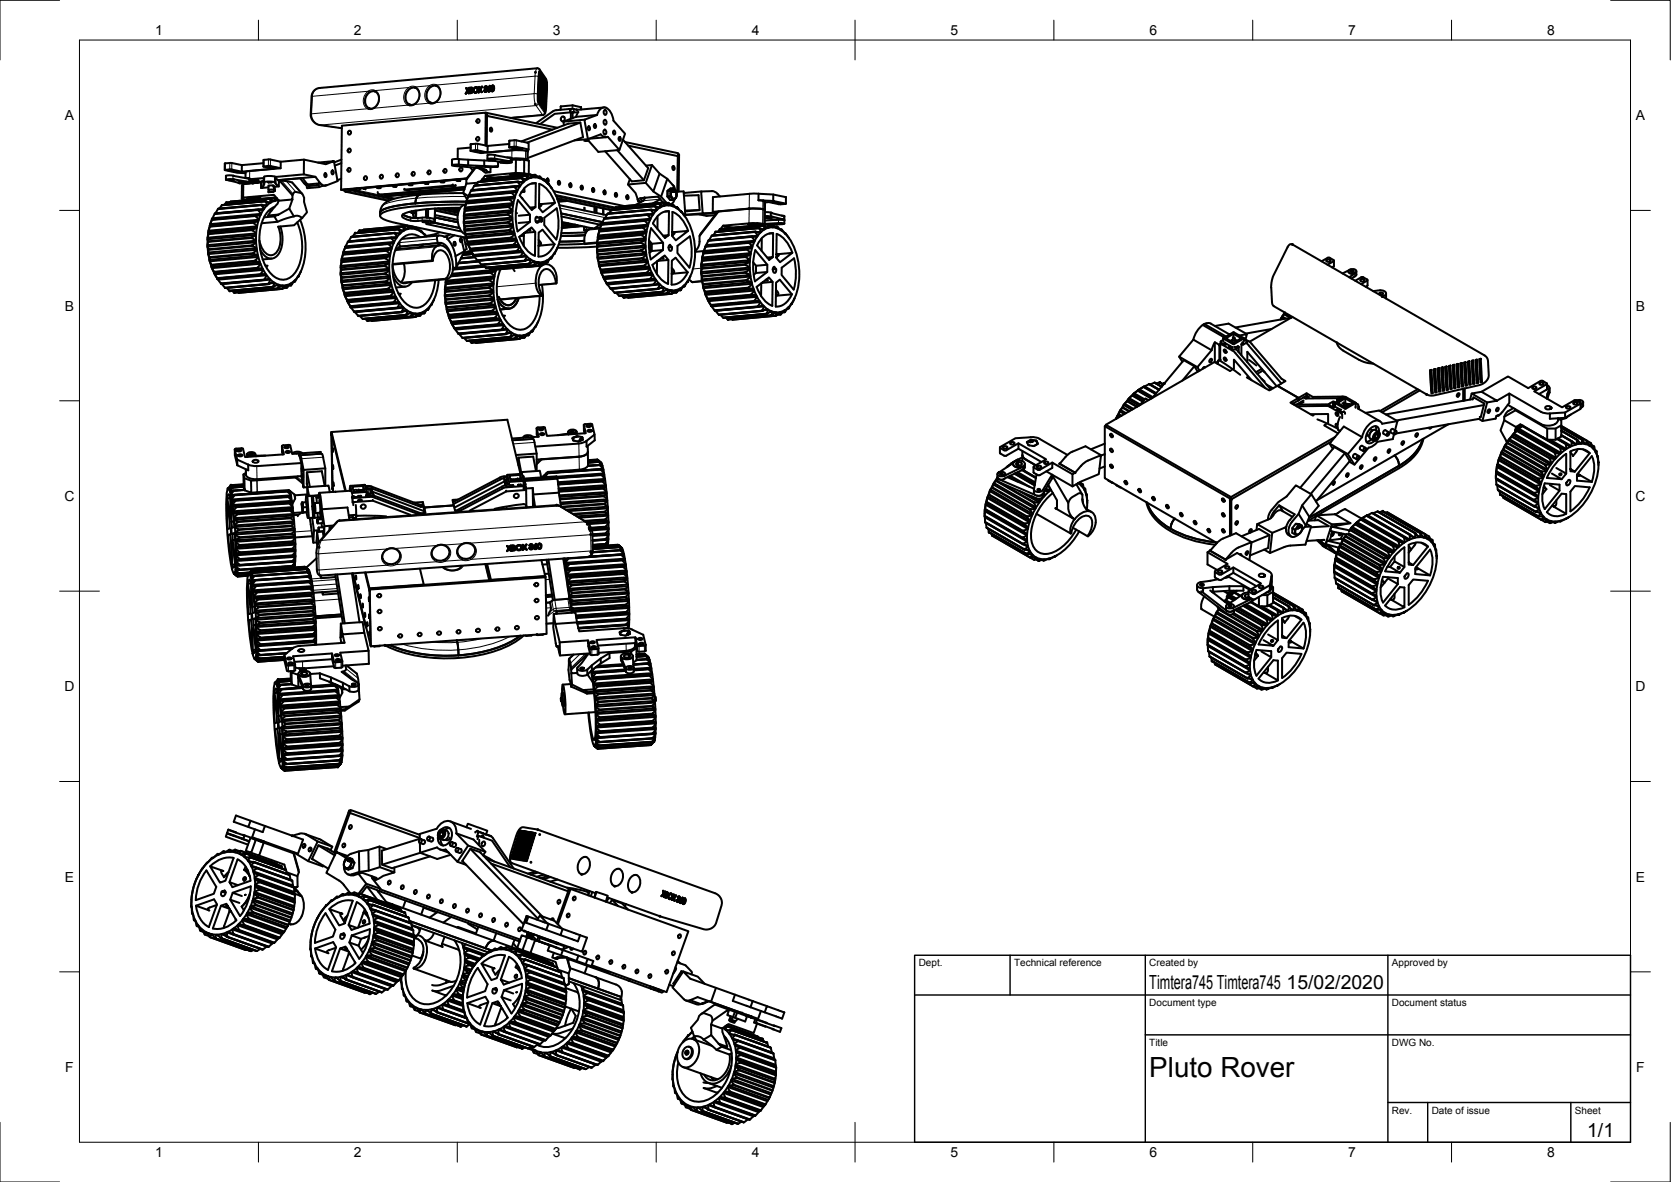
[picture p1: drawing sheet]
<svg xmlns="http://www.w3.org/2000/svg" width="420mm" height="297mm" viewBox="0 0 420 297" stroke-linecap="round" stroke-linejoin="round" font-family="sans-serif">
<defs><g id="words">
<text font-size="7" x="289" y="270.6">Pluto Rover</text>
<g font-size="4.9">
<text x="289" y="248.5">Timtera745 Timtera745</text>
<text x="323.5" y="248.5">15/02/2020</text>
<text x="399.1" y="285.7">1/1</text>
</g>
<g font-size="3.5">
<text x="39" y="8.8">1</text>
<text x="89" y="8.8">2</text>
<text x="139" y="8.8">3</text>
<text x="189" y="8.8">4</text>
<text x="239" y="8.8">5</text>
<text x="289" y="8.8">6</text>
<text x="339" y="8.8">7</text>
<text x="389" y="8.8">8</text>
<text x="16.3" y="30.2">A</text>
<text x="411.3" y="30.2">A</text>
<text x="16.3" y="78">B</text>
<text x="411.3" y="78">B</text>
<text x="16.2" y="125.9">C</text>
<text x="411.2" y="125.9">C</text>
<text x="16.2" y="173.7">D</text>
<text x="411.2" y="173.7">D</text>
<text x="16.3" y="221.6">E</text>
<text x="411.3" y="221.6">E</text>
<text x="16.4" y="269.4">F</text>
<text x="411.4" y="269.4">F</text>
<text x="39" y="290.8">1</text>
<text x="89" y="290.8">2</text>
<text x="139" y="290.8">3</text>
<text x="189" y="290.8">4</text>
<text x="239" y="290.8">5</text>
<text x="289" y="290.8">6</text>
<text x="339" y="290.8">7</text>
<text x="389" y="290.8">8</text>
</g>
<g font-size="2.5">
<text x="231" y="242.9">Dept.</text>
<text x="255" y="242.9">Technical reference</text>
<text x="289" y="242.9">Created by</text>
<text x="350" y="242.9">Approved by</text>
<text x="289" y="252.8">Document type</text>
<text x="350" y="252.8">Document status</text>
<text x="289" y="262.9">Title</text>
<text x="350" y="262.9">DWG No.</text>
<text x="350" y="279.9">Rev.</text>
<text x="360" y="279.9">Date of issue</text>
<text x="396" y="279.9">Sheet</text>
</g>
</g></defs>
<!-- layer: Visible -->
<g fill="none" stroke="#000" stroke-width=".51">
<path d="M135.6 18.1l-.3 7.3zM135.6 18.2h.1M135.7 18.3l-.3 7.3zM135.7 18.4h.1M135.8 18.5l-.2 7.3zM135.8 18.6h.1M136 18.7l-.3 7.3zM136 18.8h.1M136.1 18.9l-.3 7.3zM136.1 19h.1M136.2 19.2h.1M136.3 19.1l-.3 7.3z"/>
<path d="M136.4 19.3l-.3 7.3zM136.4 19.4h.1M136.5 19.5l.1 .1M136.5 19.5l-.3 7.3zM136.7 19.7l-.3 7.3zM136.7 19.8h.1M136.8 19.9l-.3 7.3zM136.8 19.9h.1M80.4 22.1l-1.4 .6-.6 1-.3 5a2.74 2.74 0 0 0 2.4 2.7l5.5 .8M80.4 22.1l54.8-4.9 .4 .2 1.7 2.4 .2 .6v2l-.3 5.4a1 1 0 0 1-.7 1.1l-8.1 .7M94.2 23a2.33 2.33 0 0 1 1 2.6 2.33 2.33 0 0 1-2.4 1.6l-.2-.1M94.3 23a2.33 2.33 0 0 0-2.4 1.6 2.33 2.33 0 0 0 1 2.7"/>
<path d="M102.8 26.2l.2 .1M104.4 22a2.41 2.41 0 0 1-.5 4.3h-.9M104.4 22a2.33 2.33 0 0 0-2.3 1.7 2.33 2.33 0 0 0 1 2.6M109.6 21.6a2.33 2.33 0 0 1 1 2.6 2.33 2.33 0 0 1-2.3 1.7l-.2-.1M109.7 21.6a2.33 2.33 0 0 0-2.3 1.6 2.33 2.33 0 0 0 .9 2.7M115.4 40l-1.7 .1M117.3 22.1l.2 .7-.4 .7M117.6 22.6l-.3-.5 .2 .6 .4-.6h.1l-.4 .7 .3 .6M117.6 22.9l-.4 .6h-.1h.1M117.6 22.8l.4 .6M117.8 23.4l-.3-.5-.3 .6M118 22.1l-.4 .7"/>
<path d="M118.3 22.7a.26 .26 0 0 1 .4 .1 .26 .26 0 0 1-.1 .3l-.4 .1zM118.3 22.7l.3 .1M118.3 22.2h.3l-.1 .4h-.2zM118.3 22.8v.4M118.3 37.1l-3.2 .3v2.6M118.4 37.9l2.5 .6 9.1-.8a4.5 4.5 0 0 1 2.7 .4M118.5 22.7l.1 .1M118.6 22.2h-.3v.4M118.6 22.6l.3 .4M118.6 22h.1M118.6 22l.3 1.1-.3 .3h-.5l.5-.1 .2-.3M118.7 22.3v.3"/>
<path d="M118.8 22.3l-.1-.2-.5-.1-.1 1.4M119 37.9h1.2zM119.3 22a.68 .68 0 0 1 .9 .6 .68 .68 0 0 1-.8 .7 .76 .76 0 0 1-.1-1.3zM119.4 23.3h.1M119.5 23.3h.1M119.6 22h.2M119.7 22l-.4 .2a.64 .64 0 0 0 .1 1M119.8 21.9l.4 .5a.75 .75 0 0 1-.8 .9M120.1 36.1l-1.8 .2v1.6M120.1 36.1l2.5 .6M120.2 22.5h.1M120.5 21.8l.2 .7-.4 .7"/>
<path d="M120.5 38.2h1.1zM120.8 22.3l-.3-.5 .3 .6 .3-.6h.1l-.4 .7 .3 .6M120.8 22.6l-.4 .6M120.8 22.5l.4 .6M121 23.1l-.3-.5-.3 .6M121.2 21.8l-.4 .7M121.8 22.7l.1 .2M121.8 22.7l.2 .3M121.9 22h-.1M121.9 22h-.1a.33 .33 0 0 1 .2-.3 .33 .33 0 0 1 .4 .2 .33 .33 0 0 1-.1 .4M121.9 22l.1-.2 .3 .1-.3 .5M121.9 23.1h.1"/>
<path d="M122 36.6l.1-8.3-36.1 3.3-.2 16.1M122.1 28.3l.3 .1-.1 8.2 .2-7.5M122.2 22.4h-.2l.3 .1v.3l-.4 .1M122.2 21.8l-.3 .2M122.2 21.7h.1M122.3 21.7l.2 .2-.2 .4 .2 .4-.2 .3-.3 .1M122.3 22.3l.1 .1M122.4 22.4l.1 .2M122.4 28.4l17.7 3.7M122.4 22.6l-.3 .5-.4-.2v-.2h.1M122.5 29.1l16.4 3.5M122.5 28.4v.7"/>
<path d="M122.6 40l.7-.2 1.3 .2-.8 .1zM122.7 22.6l.2 .3M122.9 23h.1M123 22.3h.1M123 22.3l-.2 .3M123.1 22.2l.2 .2v.3l-.2 .3h-.3M123.1 21.6l-.2 .6 .3 .1 .1 .3-.2 .4h-.3l-.2-.5zM123.2 40h.7zM123.2 32.2l.1 .7M123.3 21.6l-.4 .6M123.3 22.5l.1 .1M123.3 32.1l.4 .3v.5l-.2 .2-.3-.3z"/>
<path d="M123.6 21.6a.41 .41 0 0 1 .6 0 .41 .41 0 0 1 0 .6 .44 .44 0 0 1-.1 .6 .44 .44 0 0 1-.6-.1zM123.7 22.9l.1 .1M123.7 21.7a.35 .35 0 0 1 .4 .1 .35 .35 0 0 1 0 .5 .34 .34 0 0 1-.3 .5 .34 .34 0 0 1-.3-.6zM123.8 21.6l.1 .1M123.9 21.6l-.3 .4 .1 .8M124 21.5a.82 .82 0 0 1-.3 1.4M124.2 22.2h.1M124.3 39l4 .6M124.6 39.9l-.3-.1 4.1 .8M124.6 39h.1M124.6 39.9v.1M124.6 39l-1.9-.1-.1 1.1"/>
<path d="M127.5 39.6h.8M128 36.2l-5.4 .5v1.6l-2.7-.5-1.5 .1M128 37v-1.6l1.7-.2 3.2 .7v1.7M128.3 39.6l.1 .1v.9M128.4 39.7l.3 .1v1M128.7 39.8l3.5 .2M128.8 37.1h1.2zM129.3 36.9l-1.3 .1 2.6 .6-8 .7M129.3 36.9l3.6 .7-.2 .5M129.5 39.9l.1 .1M129.6 40l1.2 .1M130.3 37.4h1.2z"/>
<path d="M130.8 39.9l.1 .2M130.9 39.9l.1 .1M130.9 39.9h.1M131.1 35.5l11.8-4.4 3-.3 .7 3.7-13.9 5.2M132.2 40h.1M132.2 40l.5 .2-.1 .1M132.7 38.1v2.1M136.9 20.1l-.2 7.3zM136.9 20.1h.1M137.1 20.3l-.3 7.3zM137.1 20.3h.1M137.2 20.5l-.3 7.3z"/>
<path d="M137.2 20.5h.1M137.4 20.7l-.3 7.3zM137.4 20.7h.1M139.9 27.7l-1 .3-4.1 3M141 26.7a8.8 8.8 0 0 1 5.1 .2M141 26.7v.9M141.6 29.3l.3 .2M141.9 29.4h-.1M143.3 27.6v.6M143.3 27.6l-.2-.2-3.2 .3M143.6 28.2l-.1 1.7M144 28.3l1.4-.1-.6 1.2"/>
<path d="M144 29.7v-1.4l-.4-.1-4.1 .4-3.7 2.6M144 28.3h.1M144.3 28l-.3 .3M144.8 29.4l-3.2 1.2 .2 .9M144.8 29.4l5.3-.5-3.2 1.2 .9 4.9 3.2-1.2a1.67 1.67 0 0 0 1.8 .6M145.1 27.6h-.1M145.9 30.8l-13.3 5M146.1 26.9h.1M146.1 26.9v.6M146.9 35.4l1-.1 2.6 2.9 5.2-.5M146.9 30.1l-5.3 .5M147.8 35l-3.4 .3"/>
<path d="M147.9 31.8l.4 .3v.5l-.2 .1-.3-.2zM148 35.4h-.8M149.5 31.2l.3 .3v.5l-.2 .2-.3-.3zM150.1 28.9a1.86 1.86 0 0 1 2.2-1.8l.8 .5 .6 .9 .6 1.8 2.9 3.3-1.5 4.1-2.9-3.3M151.8 27l-6.8 .6-.9-.2h-.9h.2M151.9 32.6h.2a.69 .69 0 0 1 0 1.2 .78 .78 0 0 1-.2-1.2zM152 30.2l.1-.1a.69 .69 0 0 1 0 1.2 .78 .78 0 0 1-.1-1.1zM152 27.7l.2-.1a.69 .69 0 0 1-.1 1.3 .78 .78 0 0 1-.1-1.2zM152.4 34.5l-4.3 .4M154.3 32.9l.4 .2v.5l-.3 .2-.2-.3zM155.2 37.7l6.7 7.6M155.7 34.5l.4 .2v.5l-.3 .2-.2-.3z"/>
<path d="M156.6 35.1l6.4 7.2-1.1 3-3 .3-6.8-7.6M157.2 35.7l13.3 2.8v.8l-12.5-2.7M170.5 39.2l-.2 8.9M170.5 38.8h.3l-.2 9.3M53.4 55a16.7 16.7 0 0 0 1.3 15.1M54 53.7l-.7 1.6M54.9 52.4l-.8 1.2M55.9 51.5l-.7 .9M56.5 41.1v1.6M56.7 42.7h-.2l3.2 .7 2 .1M56.8 45.2l.8-.2 1.2 .2-.8 .1zM56.9 50.9l-.5 .6"/>
<path d="M57.2 42.8h1.2zM57.5 45.2h.7zM57.5 45.3l2.4 .6M57.8 42.6l-1.1 .1M57.8 42.6l3 .5M57.8 41l-1.3 .1M57.8 41h.5M58 50.7l-.2 .1M58.3 41l2.5 .5M58.6 44.2l3.9 .6M58.7 43.1h1.2zM58.8 45.1v.1"/>
<path d="M58.8 45.1l-.2-.1 4.1 .8M58.8 44.2l-1.9-.1-.1 1.1M60.8 50l2 .2M61 45.9v.1M61.1 46h.1M61.1 46l-.4-.1 1.5 .1h-1.1M61.2 46.3l-.4 .3v3.4l.3-.3M62.5 45.7h-.3a2.72 2.72 0 0 0-2.3 .2M62.5 45.8l-2.5 .1a3.4 3.4 0 0 0 2.7 .2l.2-.2-.2-.1M62.5 44.8l.2 .1v.9M62.7 44.8l.2 .2M62.8 43l-1.1 .2v1.6h.8"/>
<path d="M62.9 45.6l.5 .1M63.3 59.7l-11 .9-.1-.5M63.3 59.8l-11 1v-.2M63.4 57.8l-10.9 1v-.1M63.4 45.6v.1M63.4 45.9h.1M63.4 57.7l-10.9 1-.1-.4M63.5 45.3h.1M63.6 45.5h.1M63.7 45.3l-.3 .1M63.7 55.9l-10.9 .9-.1-.2M63.8 45.3h1.2l-.2 .1"/>
<path d="M63.9 55.8l-11.1 1.2 10.9-1M64.2 46h-.5M64.2 54.3l-10.9 1-.4 1 12.1-1.1M64.3 54.2l-11 .9M64.3 59l-12.1 1.1v-.4M64.3 54.1l-11 1M64.4 58.7l-12.2 1 .3-.9M64.4 45.3l-1 .1 .2 .1M64.5 57.2l-12.1 1.1 .1-.3M64.6 56.9l-12.1 1.1 .3-1M64.7 45.9l-1.2 .1M64.7 45.7l-1.3 .1"/>
<path d="M64.7 45.7l.2 .1M64.7 45.4l-1.2 .2M64.7 45.9l-1.1 .1M64.7 45.7h-1.3M64.7 45.4l-1.1 .1M64.7 45.4h.1M64.7 45.7h.1M64.7 45.9h.1M64.7 45.4l.2 .1M64.9 45.8l-1.5 .1M64.9 45.5l-1.5 .1M64.9 45.8h-1.1l-.4 .1 .1 .1"/>
<path d="M64.9 45.6l-1.1-.1-.4 .2M64.9 45.5v.1M64.9 45.8h.1M64.9 45.8l-.2 .1M64.9 45.6l-.2 .1M64.9 45.3l-.2 .1M64.9 52.8l-10.9 1M64.9 55.5l-12.2 1.1 .2-.3M65 52.7l-11 1M65.4 50l.2-.2-1.4-.2-2.1 .2 2 .3M65.5 54l-1 .1M65.6 53.7l-12.2 1.1"/>
<path d="M65.7 45.7l.2-.1zM65.7 45.7h-.9M65.7 51.5l-10.9 1M65.8 51.5l-10.9 1M66 52.8h.2M66.2 41l-5.4 .5v1.6l8-.7-2.6-.6 1.3-.1M66.2 45.3v1.4M66.3 52.5l-12.1 1.1M66.4 45l-.8 .9M66.4 44.4l.1 1.8-.3 .5-.6 .6 1.9-.2M66.4 44.7l-3.5 .3v1M66.4 45.8l1.3-.2 1.4 .2"/>
<path d="M66.4 44.4l1.3-.2 1.5 .2M66.7 50.6l-10.9 1M66.8 50.5l-11 1M67 41.9h1.2zM67.2 51.5l-.9 .1M67.4 45.8h1zM67.5 41.7l3.1 .6-7.8 .7M67.5 40.1l-1.2 .1-.1 1.7M67.5 40.1l3.1 .5v1.7M67.8 49.9l-11 1.1M68.2 50.8l-.6 .1M68.3 52.9l-.8 .1"/>
<path d="M68.5 42.2h1.1zM68.7 46.6h-1.2v1.1M68.7 48.2h-1.2M68.9 49.7l-10.9 1M69 54.4l.8 1.3M69 47.6l-.3-1 .4 .3v1.1l-.4 .2h-1.2v-.5l1.5-.1 .1 .4M69 52a6.9 6.9 0 0 0-3.6 5.8 13.7 13.7 0 0 0 3 11.3 3.7 3.7 0 0 0 6.2-1.2 14.4 14.4 0 0 0 .1-12M69.1 45.8l1 1-1 .1M69.2 50.4l-.3 .1M69.3 44.8v1.4M69.6 49.8h-.4M70.1 50.4l-.3 .8-2.4 3 2.7-.3-1.1 .5-2.6 .2"/>
<path d="M70.1 46.8v-1.3l.2-.1 3.2 3.7v1l-3.4 .3-1.2-1.4-7.8 .7 .1-3.4 4.4-.4v1.4M70.1 45.5l-.9-1.1-.1 1.4M70.3 45.4l1.7 .1 1.4 .3 2.6 2.9M70.5 56.9a8 8 0 0 1-.7 7.3 2.28 2.28 0 0 1-3.9-.7l-.5-.8M70.6 40.6l5.8-.5 5.5 1.2 2.1-.8-4 .4M72.7 52.4l-2.6 1.5M73.5 49.1l.4-.7 .3-.2 1.6 .3 .4 .6 .3 .6v1l.7 2.6-1.2 1.5M73.5 50.1l-.8 2.3 1.2 2M73.9 54.4l-4.1 1.3-4 .4M73.9 54.4a1.77 1.77 0 0 1 2.1 .4M75.5 55.2a16.4 16.4 0 0 1-.5 14.1 4.3 4.3 0 0 1-7.5 .5 16.2 16.2 0 0 1-1.4-16.9 4.7 4.7 0 0 1 4-2.5l-1.2-.7 .1 .2a.34 .34 0 0 1 .2 .5 .34 .34 0 0 1-.6-.1l-.8-.4 .1 .3a.39 .39 0 0 1 .3 .4 .39 .39 0 0 1-.3 .3l-1.1-.4 .1 .4a.42 .42 0 0 1 .3 .4 .42 .42 0 0 1-.3 .4l-1.1-.2 .5 1-.1 .3h-.6a.36 .36 0 0 0-.7 .1l.2 .1a.6 .6 0 0 1 .4 .5 .6 .6 0 0 1-.2 .6l-.6 .1a.28 .28 0 0 0-.5 .1 .28 .28 0 0 0 .4 .3 .63 .63 0 0 1 .3 .9 .63 .63 0 0 1-.8 .3 .27 .27 0 0 0-.4 .2 .27 .27 0 0 0 .4 .3 .67 .67 0 0 1 .5 .8 .67 .67 0 0 1-.9 .5h-.2a.34 .34 0 0 0 0 .4 .34 .34 0 0 0 .4 .2l.4 .4a.82 .82 0 0 1-.8 .9l-.2 .1v.2l.3 .2a.72 .72 0 0 1 .7 .7 .72 .72 0 0 1-.7 .8l-.2 .1v.3l1.1 .4a1 1 0 0 1-.8 1.2l-.1 .1a.72 .72 0 0 0 .9 .4l.2 .1a1.02 1.02 0 0 1-.6 1.4 .35 .35 0 0 0 .2 .3 .35 .35 0 0 0 .4 0 .63 .63 0 0 1 .7 .4 .63 .63 0 0 1-.4 .8 .28 .28 0 0 0-.2 .4 .28 .28 0 0 0 .5 0 .62 .62 0 0 1 .8 .3 .62 .62 0 0 1-.3 .8l-.3 .3a.35 .35 0 0 0 .3 .3 .35 .35 0 0 0 .4-.2 .55 .55 0 0 1 .7 .2 .55 .55 0 0 1-.2 .8l-.2 .3a.78 .78 0 0 0 1-.1 .42 .42 0 0 1 .5 .3 .42 .42 0 0 1-.3 .5l-.2 .4a.35 .35 0 0 0 .3 .1 .35 .35 0 0 0 .3-.3 .42 .42 0 0 1 .5-.2 .42 .42 0 0 1 .3 .4l-.3 .8 .5-.2a.6 .6 0 0 1 .9-.2l-.2 .8 1-.7a.24 .24 0 0 1 .4 .1 .24 .24 0 0 1-.1 .3l-.1 .4 .9-.8a.22 .22 0 0 1 .4 0 .22 .22 0 0 1-.2 .3v.2l1.1-1.1v.5l1-1.2-.1 .3 1.5-2.6M75.5 44.8l.9 1.2 .6 .2"/>
<path d="M76 54.8l-2 1.8-4.1 .4a6.5 6.5 0 0 1-.6 6.7 2.12 2.12 0 0 1-3.4-1.2l-.7-2.1M76.4 43.8l-7.2 .7M76.4 40.1v3.7l2.9 .6M76.4 46l.6 .5M77 46.5h.1M77.2 46.3l.1 .1-1.2-1.7-6.2 .6 9.4-.9 1.2 1.7-3.2 .3M77.3 46.3l.1 .1M77.8 46.7l-.3 .1M79.7 46.2l.1 .4-2.3 .2-.1-.4M80.1 46.2l.1 .8-3 .3-.2-1.1M80.5 46l.4 .4M80.9 46.4l.5 .2h.5"/>
<path d="M81.6 46.7l-1.4 .3M81.7 43.6l.4 .2v.5l-.3 .2-.2-.3zM81.9 46.6h.1M82.1 46.5l-.2 .1M83.5 42.9l.4 .2v.5l-.3 .2-.2-.3zM84 40.5l.9 5-2.8 1.1M85.8 47.7l31.6-2.8-31.3 2.8 .5 .1M85.8 44.9l-1 .4M85.9 40.1l-1.9 .7M85.9 41l-1.7 .6M86.8 48.2l10.9 2.3M87.5 47.6l1.6 .3"/>
<path d="M88 47.6l.1 .1M88.1 47.7l-.2 .4-1 .1-.4-.5M89.7 47.4l-.6 .2 .1 .3M90.2 47.9l-1 .1 9.7 2M90.6 47.3l-.4 .6M91.4 47.5l.5 .1M94.7 47.2h1zM95 48.3l.1 .4 .8 .3M95.6 53.5v.7M95.9 49h.1M98.4 59.8l-11 1M98.4 59.7l-10.9 1"/>
<path d="M98.7 46.9h1zM99.2 58.6l-10.9 1M99.3 58.5l-11 1-.7 1.2M99.5 59.8h.2M99.8 59.5l-12.3 1.2M100.2 57.6l-11 1M100.3 57.6l-11 1-.6 .9M100.7 58.6h-.9M101.2 57l-10.9 1M101.3 53.9l.2 .2a6 6 0 0 0 3.6 .7M101.3 57l-10.9 1-.5 .5M101.6 57.9h-.5"/>
<path d="M102.4 56.7l-10.9 1-.3 .2M102.7 57.5h-.3M102.7 46.5h1zM102.9 53.2l.8 .2M103.3 56.8l-.6 .1M103.5 53.1l.2 .3M103.6 56.9l.1 .3a.28 .28 0 0 1-.3 .3 .28 .28 0 0 1-.2-.3l-.8-.5v.2a.3 .3 0 0 1 .3 .3 .3 .3 0 0 1-.3 .3l-1.1-.5 .3 .9-.2 .1-.7-.2a.28 .28 0 0 0-.2-.2 .28 .28 0 0 0-.3 .1l.2 .2a.42 .42 0 0 1 .3 .4 .42 .42 0 0 1-.4 .4l-1-.2 .1 .4a.5 .5 0 0 1 .4 .4 .5 .5 0 0 1-.4 .5h-.5a.27 .27 0 0 0-.5 0 .27 .27 0 0 0 .3 .4 .58 .58 0 0 1 .3 .8 .58 .58 0 0 1-.9 .2 .27 .27 0 0 0-.4 .1 .27 .27 0 0 0 .3 .4 .62 .62 0 0 1 .4 .8 .62 .62 0 0 1-.8 .3 .28 .28 0 0 0-.4 .2 .28 .28 0 0 0 .4 .3 .67 .67 0 0 1 .4 .9 .67 .67 0 0 1-.8 .4l-.3 .3 .3 .2a.74 .74 0 0 1 .6 .9 .74 .74 0 0 1-.9 .6l-.1 .3 .3 .1a.76 .76 0 0 1 .7 .8 .76 .76 0 0 1-.8 .8h-.1a.29 .29 0 0 0 0 .4 .29 .29 0 0 0 .4 0l.7 .4a1.18 1.18 0 0 1-.8 1.2l-.1 .3h.4a.71 .71 0 0 1 .9 .5 .71 .71 0 0 1-.5 .9 .29 .29 0 0 0-.3 .4 .29 .29 0 0 0 .5 .1 .68 .68 0 0 1 .8 .5 .68 .68 0 0 1-.5 .8l-.1 .4h.3a.59 .59 0 0 1 .7 0 .59 .59 0 0 1 .2 .6l-.1 .2a.52 .52 0 0 0-.3 .8l.3-.1a.54 .54 0 0 1 .7-.1 .54 .54 0 0 1 .3 .6l-.3 .4a.25 .25 0 0 0-.1 .5 .25 .25 0 0 0 .4-.1 .57 .57 0 0 1 1 .1l-.3 .7a.21 .21 0 0 0 0 .3 .21 .21 0 0 0 .3-.1l.1-.1a.5 .5 0 0 1 .5-.2 .5 .5 0 0 1 .4 .3l-.2 .5a.21 .21 0 0 0-.1 .2 .21 .21 0 0 0 .2 .2 .21 .21 0 0 0 .2-.2l.7-.4a.31 .31 0 0 1 .4 .2 .31 .31 0 0 1-.2 .4l-.1 .4 1-.7a.22 .22 0 0 1 .3 0 .22 .22 0 0 1 0 .3l-.2 .5 1-.9a.25 .25 0 0 1 .4 .2 .25 .25 0 0 1-.2 .3l1.1-1v.4l1-1.2-.1 .4 1.5-2.6M103.7 53.4l.8 .2M103.7 53.4v.1M103.8 53.5l.2 1.3M103.8 56.9l1 .8v-.5l1.1 1.1-.1-.4 1.3 1.4 2.6-.5M104.3 53h.3"/>
<path d="M104.5 51.1l6.6-.4h6.1a85 85 0 0 0-19.6 1.5l-.7 .2a1.66 1.66 0 0 0-1.3 1.1M104.5 51.1a22.5 22.5 0 0 0-8.5 1.8l-.4 .6M104.6 52.9l-.1 1.9M104.7 49.8l-.3 1.3M104.7 57.2h-.5M105.1 54.8l2.3-.1 1.7 .3M105.6 48.9l-3.9 .5-2.7 .6a3.8 3.8 0 0 0-3.4 3.2v.3M105.6 48.9l-.5 .3-.4 .6M105.6 59.6a3.6 3.6 0 0 0-5.3 1.3 13.8 13.8 0 0 0 1.4 15 3.7 3.7 0 0 0 6.3-.8l1.1-2.6 .3-2.1M105.8 57.9l-.3 .1M106 48.6l10.8-1-19.2 1.7-.7-.1-.1-.3M106.2 55.8l1.5-.1z"/>
<path d="M106.7 59h.1M106.7 46.1h1zM107.2 59.4a4.3 4.3 0 0 0-7.4 .3 16 16 0 0 0 1.2 17.1 4.3 4.3 0 0 0 7.4-.3 12.6 12.6 0 0 0 1.9-6.2M107.7 52.5l-.1 2.2h-.3v-2.1M109.1 56l6.4 1.3M109.1 55l.2 .1M109.3 54.6l5.8 1.2M109.4 54l5.6 1.2M109.4 52.9l5.7 1.2M109.4 52.4l-.1 3.4M110.1 52.4l5.1 1M110.3 59.2l-9.3 .8"/>
<path d="M110.5 58.3l-1.8 1M110.8 45.8h1zM112.2 59.5l.1-.1 .2 .7M112.2 59.5h-.4M112.2 59.5h-.2a2.59 2.59 0 0 0-2-.2l-.1 .8 .2 1M112.5 52.2l.2 .3 .7 .1 2.2-.1M113.2 58.9l-1 .6 .1-.1M113.6 40.2v1.4M113.9 46.3v.3l-12.2 1.1v-.3M113.9 46.6l.7 .1M114.3 52.6l.1 .2 .9 .2M114.3 59.1l-1.8 1"/>
<path d="M114.3 41.7l5.8 .5M114.4 41.6h1zM114.6 46.5v.2l-12.2 1.1-.7-.1M114.8 45.4h1zM115.4 41.4l-1.7 .1 .7 .2M115.7 52.2l-4.3 .1a30.7 30.7 0 0 0-9.9 1.5l-.4 .5a5.8 5.8 0 0 0 5.1 1.1h1.6l1.5 .4-2.2 .4 .3 .1 8.6 1.9M115.8 59.9l.4 .3v.5l-.3 .2-.2-.3zM115.9 59.5l.8 3.7-2.2 1.2M116.5 48.5l1.3 .8M116.5 48.5l-5.4 .1-5.5 .3M116.6 59.6l.7 3-.3 .2-2.4 4.6M116.9 47.1l-21 1.9"/>
<path d="M117 51.5a2.11 2.11 0 0 0-1.8 2 5 5 0 0 0 1.8 5.4M117.1 51.4l-8.2 .1a43.1 43.1 0 0 0-12.6 1.9l-.7 .7a1.73 1.73 0 0 0 1.6 1.3l20 4.3M117.2 46.2l-.7 2.3 .9 1.6M117.4 44.8l-31.6 2.9M117.7 49.5l11-1 .8 .9-12.2 1.1M117.7 40.1v1.4M117.8 49.2a16.8 16.8 0 0 0 1.4 15.1M118.3 42l.6 .9M119.4 42.1l-2.1 3.1M119.6 42.1l-2.3 3.1-.1 1 2.9-.3M121.8 40.3v1.4M121.9 44.2l2.4 .5"/>
<path d="M122.2 42.7l-1.9-.9-.6 .2 1.8 .9 .3 .4 .3 .1 .6-.2-.5-.5-.7 .2M123.3 40.1l2.4 .6M123.3 43.3l-1.2 .1M123.3 42v1.3l-.6-.1M123.9 40.3l-1 .1M124.5 40.4l-9.1-.4v1.4l9.8 .5-1.9 .1-3-.2M125.2 40.6v1.3M126.5 40.7h1.4l-.5 .2zM127.7 53.8v.2l-10.9 1M127.7 54l1.1 .7-12.2 1.1M127.8 55.8v.2l-10.9 1M127.8 56l1.1 .5-12.1 1.1"/>
<path d="M127.8 52l1 .8-12.1 1.1M127.9 51.9l-11 1.1M127.9 40.7h.1M128.1 57.8v.1l-10.9 1M128.1 57.9l1.2 .5-12.2 1.1M128.2 50.2l.9 .8-12.2 1.1M128.2 50l-11 1.1M128.3 40.5h-1.7l-.9 .2M128.3 40.6l-2.5 .1a3.4 3.4 0 0 0 2.7 .2l.2-.2-.3-.1M128.3 50l-11 1M128.5 59.7l.1 .1-11 1M128.6 59.8l1.2 .3-12.2 1.1"/>
<path d="M128.7 40.1h1v3.4l-7.8 .7-1.1 1.5 .6-.6 10.9-1M128.7 40.1h.3M128.7 40l1.9-.1 1.3 .2M128.8 54.7v.4l-12.2 1.1M128.8 53.2l-1.1 .6-10.9 1M128.8 55.1l-1 .7-10.9 1M128.8 48.3l-11 1M128.8 52.8v.4l-12.2 1.1M128.9 56.5l.1 .4-12.2 1.1M129 51.4l-1.1 .5-11 1M129 56.9l-.9 .9-11 1M129.1 51l-.1 .4-12.2 1.1"/>
<path d="M129.3 58.4v.3l-12.1 1.1M129.3 58.7l-.8 1-10.9 1M129.3 47l-10.9 .9M129.4 49.7l-1.2 .3-10.9 1M129.5 46.8l-11.1 1.1-1.1 2.6-.4 1.6-.3 2.2 .2 .5-.2 1.4 .3 .6-.1 .8 .3 1.2v.7l.5 1.2 .1 .7 .7 1.7 1.7 2.4M129.5 49.4l-.1 .3-12.2 1.1M129.6 43.7h.1M129.6 40l1.1 .1M129.6 40l-.1 .1M129.7 43.5h2.1v-3.4l1.2 .3-.1 3.4-1.1-.3M129.7 43.6l1 .1M129.7 40.1h2.1"/>
<path d="M129.8 53.4l.1 .2M129.8 53.5l.1 .1M129.9 40.1h.4M129.9 48.2l-1 .1M130 47.9l-12.1 1.1M130.2 45.7l-10.9 1M130.3 45.6l-11 1-.7 1.2M130.4 54.2l2.9-.2-.1 1.8-2.8 .2M130.6 46.9h-.1M130.8 43.7h-.1M130.8 46.7l-12.2 1.1M131 40h.1"/>
<path d="M131.1 44.8l-10.9 1M131.2 49.7l.2 .2M131.2 49.7h.1M131.3 44.7l-11 1-.7 .9M131.3 46a4.1 4.1 0 0 1 6.3 0 15.8 15.8 0 0 1 1.8 17.7 4.2 4.2 0 0 1-6.9 .8 15.8 15.8 0 0 1-1.8-17.7zM131.5 58.8l.2 .2M131.5 44l.2-.1-1.5-.3-2 .3 2 .2M131.6 45.7l-.8 .1M131.7 59.3h-.9M131.7 59v2.8M131.7 48.2h-.6M131.8 40.1h-.2"/>
<path d="M131.8 47.4v.8M131.9 48.2l-.8 .2M132.2 44.1l-10.9 1M132.6 45h-.5M132.9 43.8l-.1 .1M133 57.6l.4 .4-.6-.2M133.3 54l-3.1-3.7a15 15 0 0 0-.1 7.8l3.1-2.3M133.4 43.9l-11 .9-.2 .2M133.6 44.6h-.3M133.7 46.1l1-.1-.1 6M134.5 43.9l-.8 .1M134.6 58.3l-.1 6a7.5 7.5 0 0 1-3.9-4.8l3-2.3 1 1.1-2.7 .2"/>
<path d="M134.7 55.6l1.5 .1M134.7 46a4.4 4.4 0 0 0-4 3.1l3 3.7 .9-.8-1.4 .2M135 54.5l.1 .2M135 54.5a.89 .89 0 0 0 .1 1.5l.3-.3M135.4 58.4l1-.7 3 3.7a4.4 4.4 0 0 1-4 3.1zM135.7 44.3l-.6 .1M135.9 54.6l-1.2 .1M136 55.6l-.2-.5 .3-.4 .2 .5-.2 .4M136.1 54.7l.1 .1M136.2 54.7l-.2-.1-.3 .1v.8M136.2 55.7l-1.4 .1M136.3 55.5l-.1 .1"/>
<path d="M136.8 45l-.3 .1M136.9 54.7l3.1-2.4a15.1 15.1 0 0 1-.1 7.9l-3.1-3.7zM137.4 45.3h.2M137.5 45v.7M137.6 44.9l.4 .3-.1 .5-.2 .1-.3-.2zM137.8 46.1h-.1M138.7 47.3l-1.8-2.2-.1-.1 .1 .4-1.2-1.1 .1 .3a.2 .2 0 0 1-.2 .2 .2 .2 0 0 1-.2-.2l-.9-.6a.27 .27 0 0 1 .2 .3 .27 .27 0 0 1-.2 .2l-1-.6-.1 .1a.33 .33 0 0 1 .3 .3 .33 .33 0 0 1-.3 .3l-1.1-.5v.3a.36 .36 0 0 1 .3 .4 .36 .36 0 0 1-.3 .3l-.5-.2a.34 .34 0 0 0-.3-.2 .34 .34 0 0 0-.3 .2 .5 .5 0 0 1 .4 .5 .5 .5 0 0 1-.3 .5l-.4-.1a.44 .44 0 0 0-.7 0l.1 .1a.56 .56 0 0 1 .4 .5 .56 .56 0 0 1-.2 .5h-.5a.32 .32 0 0 0-.4-.1 .32 .32 0 0 0-.2 .3l.2 .1a.59 .59 0 0 1 .4 .5 .59 .59 0 0 1-.2 .6h-1l-.1 .2M139.2 48l17.8 3.8M139.5 51a7.4 7.4 0 0 0-3.9-4.8l-.1 6 .9 1.1 3.2-2.3-4.1 .3 .6 .2-.6 .6M139.8 49.2l14.8 3.1M140.1 50l13.6 2.8 10.9-1M140.2 50.1l.5 .1"/>
<path d="M140.3 45.9h.1M140.3 45.6l.1 .7M140.4 45.5l.4 .3v.5l-.2 .1-.3-.3zM140.7 51.6l11.8 2.5M140.7 50.2h-.5M140.8 50.1l-.1 .1M141.1 53.6l10.4 2.2M141.2 54.4l9.6 2M141.3 55.8l7.5 1.6M141.3 56.8l.3 .1h-.3M141.5 50.2l.1 .2M141.6 50.4l.7 .1"/>
<path d="M142.3 50.5l-1.9 .2M142.5 50.4l-.2 .1M142.9 56.1l-1.6 .2M143.1 46.5h.2M143.2 46.2v.7M143.3 46.1l.4 .3v.5l-.3 .2-.2-.3zM144.6 56.5l-3.3 .3M144.7 56.5l.5 .1M146 47.1h.2M146 56.8l-4.7 .4M146.1 46.8v.7M146.2 46.7l.3 .3v.5l-.2 .1-.3-.2z"/>
<path d="M146.3 56.8l-5 .5M146.8 56.9v.2M146.9 57.1v.8M146.9 57.1h.1M146.9 52.2v.7M147.1 59.1l-6 .2M147.1 58l.5 .1M147.1 57l-.2 .1M147.4 58.4l-6.2 .2M147.4 57.7l-.5 .1 .2 .2M148.1 57.6l-.7 .1M148.8 57.4a2.2 2.2 0 0 0-1.9 2.3l.2 1.6"/>
<path d="M148.9 57.3l.1 .1M148.9 47.7h.1M148.9 47.4l.1 .7M149 47.3l.4 .3v.5l-.3 .2-.2-.3zM149.6 52v1.5M150 52v1.5M150.9 57.2l-2.1 .2M151.2 56.5l11-1 .7 .9-12.1 1.2M151.2 56.4h.1M151.3 56.3h-.3l-1.5 1M151.3 56.2h.1M151.3 56.2a16.7 16.7 0 0 0 1.4 15.1"/>
<path d="M151.7 52.4v1.5M151.7 48.3h.2M151.8 48l.1 .7M151.9 47.9l.4 .3v.5l-.3 .2-.2-.3zM152 54.9l-1.2 2.5-.4 1.8v.7l-.3 1.4 .2 .5-.2 1.4 .2 .6-.1 .9 1 3.9 .7 1.6 1.7 2.4M154.6 48.9h.1M154.7 48.6v.7M154.7 48.5l.4 .3v.5l-.2 .2-.3-.3zM154.8 52.2l-.5 .5M155.9 51.9l-.2 .2M157.5 49.5h.1M157.5 49.2l.1 .7"/>
<path d="M157.6 49.1l.4 .3v.5l-.2 .2-.3-.3zM158.4 45l-.5 1.4M160.3 50.1h.2M160.3 50l.2 .6 .3-.1M160.5 50.2v.4M161.1 50.8l-.8-.8-.5-1.5-1.9-2.1 4.5-.4 1.9 2.1 1.9 1.3 1.4 1.6M161.3 59.1l1 .8-12.2 1.1M161.4 58.9l-11 1.2M161.6 50.5l-.6-.7 4.4-.4 1.4 1.5M161.6 57.2l.9 .9-12.1 1.1M161.7 57.1l-11 1.1M161.8 50.4l-2.1 1.1"/>
<path d="M161.8 57l-11.1 1M162.1 49.7l-.3 .7M162.2 55.4l-10.9 1M162.3 55.4l-11 1M162.3 59.9v.4l-12.2 1M162.4 41.6l1.5-.1 1.9 2.1a7.8 7.8 0 0 1 3.8 3.7l.1 .4M162.5 58.5l-1.1 .4-11 1M162.5 58.1v.4l-12.2 1.1M162.8 54l-10.9 1M162.9 56.8l-1.2 .3-11 1M162.9 56.5v.3l-12.2 1.1M163 53.9l-11 1"/>
<path d="M163.4 55.3l-1 .1M163.5 55l-12.1 1.1-.4 .2M163.7 52.8l-11 1M163.7 57.4l3 3.6M163.7 57.3a15 15 0 0 0-.1 7.9l3.1-2.4M163.8 52.7l-11 1-.7 1.2M163.9 41.5l-1.5 4.5M164 54h.1M164.3 53.7l-12.2 1.1M164.7 51.8l-10.9 1-.7 .8M164.8 53.1a4.1 4.1 0 0 1 6.3-.1 15.8 15.8 0 0 1 1.8 17.7 4.2 4.2 0 0 1-6.9 .9 15.8 15.8 0 0 1-1.8-17.7zM165.1 52.8h-.8"/>
<path d="M165.3 54.4v3.1M165.8 51.2l-11 1M165.8 43.6l-1.5 4.5M166 50.1l-1.9 1.1M166.1 52.1h-.5M166.9 50.9l-11 1M167.1 51.7h-.3M167.2 53.2l1-.1-.1 6M167.8 44.9l-1.6 4.5M167.8 49.4l.8-.1 .7 .9M167.9 48l.7-.1v1.4M168 51h-.8"/>
<path d="M168.2 53.1a4.4 4.4 0 0 0-4 3.1l3 3.6 .9-.7-1.4 .1M169 47.6a.97 .97 0 0 1 1.1 1.3v.3a.68 .68 0 0 1-.7 .8 .68 .68 0 0 1-.7-.8v-.9zM169.1 41.9h.1M169.1 47.9h.1M169.1 47.7l.1 .4zM169.1 48.1h.1M169.1 47.7v.1M169.1 47.7h.1M169.1 51.4h-.5M169.2 48.1h.1M169.2 47.9v.1M169.2 48.1h-.1"/>
<path d="M169.2 41.8l.4 .2v.5l-.3 .2-.2-.3zM169.2 47.9h.1M169.2 48h.1M169.3 46.6l.3 .6M169.3 48.1h.1M169.3 47.3l.4 .4a1.56 1.56 0 0 1-.4 2.5l-.7 .1-.8-.9 .1-1.4 .7-.6 .7-.1-.7 .6M169.4 47.8l.1 .4zM169.4 48.1v.1M169.4 48.1h.1M169.4 47.8h.1M169.5 48l-.1-.2v.3M169.5 48l-.1 .1"/>
<path d="M169.5 48h.1M169.5 50.3a1.43 1.43 0 0 1-.9 1.1M169.6 47.8v.4zM169.6 47.9h.1M169.6 47.8h.1M169.6 50l-.1 .3M169.7 47.9h-.1M170 48.2l1.9-.1 .4 5.8M170.3 52.1h-.3M171.2 53.2h.1M171.9 53.9h.4l-.4 .1M172 49.2l3.6-.1 .3 3.7-3.6 .3"/>
<path d="M172.2 53.9h3.7l1.8 .4 2.1-.2M172.2 54.4l-1.8-2.2-.1-.1 .1 .3-1.3-1 .2 .2a.2 .2 0 0 1-.2 .3 .2 .2 0 0 1-.2-.3l-.9-.5a.26 .26 0 0 1 .2 .2 .26 .26 0 0 1-.2 .3l-1.2-.7 .1 .2a.31 .31 0 0 1 .2 .5 .31 .31 0 0 1-.5 0l-.8-.4h-.1l.1 .2a.39 .39 0 0 1 .3 .4 .39 .39 0 0 1-.3 .3l-1-.3-.1 .2a.47 .47 0 0 1 .4 .5 .47 .47 0 0 1-.3 .4l-.7-.1a.23 .23 0 0 0-.4 0 .23 .23 0 0 0 .2 .3 .52 .52 0 0 1 .3 .8 .52 .52 0 0 1-.8 .1 .25 .25 0 0 0-.4-.2 .25 .25 0 0 0-.1 .4h.1a.63 .63 0 0 1 .5 .5 .63 .63 0 0 1-.3 .6l-1 .1v.1M173 58a7.4 7.4 0 0 0-3.9-4.7l-.1 6 .9 1.1 3.1-2.4-4 .4h.5l.1 .2-.6 .6M175.9 52.8l-3.7 .1M176.3 48.1l-4.4 .4M176.7 53.6l-4.5 .4M180.3 53.5l-4.4 .4M180.7 53.2l-4.8 6.1M181.8 56.7l2.4 .5M182.1 57.4l-.2 .2M188.4 48.7l-9.1 .8-.1 3.7 1.1 .3-3.6 .1-.4-5.5h3.1l.7 .3 .9 1M189 59.5l-10.9 1"/>
<path d="M189.1 59.4l-10.9 1M189.2 56.2l.1 .1M189.5 56.2l-.2 .1 1.1-.1h-.2M189.9 58.3l-11 1M190 58.2l-11 1-.7 1.2M190.3 59.5h-.1M190.5 56.2l-.1 .1M190.5 59.3l-12.3 1.1M190.7 50.3l1.7 .4-.1 2.1M190.7 48.7h-2.3M190.8 57.3l-10.9 1M190.9 57.3l-10.9 1-.7 .9"/>
<path d="M191 58.6a4.1 4.1 0 0 1 6.3-.1 15.8 15.8 0 0 1 1.8 17.7 4.2 4.2 0 0 1-6.9 .9 15.8 15.8 0 0 1-1.8-17.7zM191.3 56.6l.2-.1a5.3 5.3 0 0 0-3.5-.1l2.2 .3M191.3 58.3h-.9M191.5 59.9v3.2M191.8 56.2v.1M191.8 56.2l-2.9-.1-7.1 .6-.7 1M191.9 52.6h.1M191.9 52.5h.1M191.9 52.6l-3.5-.1-7.9 .7-4.4 5.6-.2 .5v1.4a2.99 2.99 0 0 1-1.1 2.4M191.9 52.5l-2.9-.1-9.8 .8M191.9 52.6l.5 .2M191.9 52.5l.5 .3"/>
<path d="M191.9 56.7l-10.9 1M192 56.7l-11 1-.5 .5M192.3 56.3l3.8-.2 1.1 .1-3.9 .3M192.3 57.6h-.5M192.3 54.7l2.8 .5M192.3 54.4h.7M192.3 54.3l1.5 .1M192.3 52.8v3.7l-.4-.3M192.4 53.3l1.4 .1M192.4 50.9l.9-.1 3.1 .5M193 54.4h.1M193 54.4l.3 .1-1 .1"/>
<path d="M193.1 56.4l-11 1M193.3 57.2h-.3M193.4 58.7l1-.1-.1 6M193.9 54.4l.2 .2M193.9 54.4l.2 .1-.3 .2h-1.5M193.9 54.4h-.1M193.9 54.4l3.2 .8M193.9 53.4l.2 .1M194.1 53.6h.1M194.2 56.5l-.9 .1M194.3 50.8h1.1zM194.4 58.6a4.4 4.4 0 0 0-4 3.1l3 3.6 .9-.7-1.4 .1"/>
<path d="M194.4 50.5l-3.7-.2v-1.6l3.7 .2 3.2 .6v1.7M194.4 48.9v1.6l3.1 .7M195.3 56.9h-.5M195.4 55.2l1.8 .1M195.7 51.1h1.2zM195.9 56.2h.7zM196.5 57.6h-.3M196.5 54.2l.8 .1-.1 1M197.1 54.3l-3.3-.9v1M197.1 55.2h-1.9M197.2 55.3l-1.1-.1-3.8 .2M197.2 55.3v.9"/>
<path d="M197.5 58.7h-.1M197.5 51.2l-1.2 .1M198.4 59.9l-1.8-2.2v.3l-1.2-1.1 .1 .5-1.3-.9 .1 .2a.2 .2 0 0 1 .1 .3 .2 .2 0 0 1-.3 .1l-1.1-.7 .1 .2a.29 .29 0 0 1 .3 .4 .29 .29 0 0 1-.4 .2l-1-.5h-.1l.1 .2a.4 .4 0 0 1 .3 .4 .4 .4 0 0 1-.3 .4l-1.1-.4 .1 .3a.48 .48 0 0 1 .3 .4 .48 .48 0 0 1-.2 .4l-.8-.1a.22 .22 0 0 0-.3-.1 .22 .22 0 0 0-.1 .2 .22 .22 0 0 0 .2 .2 .49 .49 0 0 1 .3 .4 .49 .49 0 0 1-.2 .5h-.5a.33 .33 0 0 0-.4-.2 .33 .33 0 0 0-.3 .3l.2 .1a.61 .61 0 0 1 .5 .5 .61 .61 0 0 1-.3 .6l-.9 .1-.1 .1M54.7 70.1h.1M55.6 71.3h.1M57.7 73.1l11-1-10.9 1M58.9 73.5l11-1-11 1M59.8 73.4l.2 .2 11-1-11 1M63.4 61.7l-11 .9-.2-.6M63.4 61.8l-11 1v-.2M63.6 63.6l-10.9 1-.3-.8M63.6 63.8l-10.9 1v-.2"/>
<path d="M64.1 65.5l-11 1-.4-.8M64.1 65.7l-10.9 1-.1-.2M64.3 60.5l-12.1 1.1 .1-.8M64.3 60.9l-12.1 1.1v-.4M64.5 62.4l-12.2 1.1 .1-.7M64.5 62.8l-12.1 1-.1-.3M64.7 67.3l-10.9 1-.5-.9M64.8 67.4l-11 .9M64.8 64.2l-12.2 1.1 .1-.5M64.9 64.6l-12.2 1.1-.1-.4M64.9 67.5l-11.1 1M65.3 65.9l-12.2 1.1 .1-.3"/>
<path d="M65.4 66.3l-12.1 1.1-.2-.4M65.5 68.9l-10.9 1-.6-1M65.6 69l-11 .9M65.7 69l-11 1M66 67.5l-12.2 1.1v-.2M66.1 67.8l-12.1 1.1-.2-.3M66.5 70.3l-11 .9-.7-.9M66.5 70.3l-11 .9M66.6 70.3l-11 1M66.7 66.7l.6 .1M66.8 68.9l-1 .1M67 69.2l-12.2 1.1-.1-.3"/>
<path d="M67.5 71.3l-10.9 1-.8-.9M67.6 71.4l-11 .9M67.6 70.1h.1M67.6 71.4l-10.9 1M67.9 70.3l-12.2 1M68.3 65l-2.2 .2M68.6 72.1l-10.9 1-.7-.7M68.9 71.1l-.8 .1M69.8 72.5l-10.9 1-.6-.4M70 71.6l-.5 .1M71.1 71.8h-.3M72.1 72.3l-.9 .1"/>
<path d="M73.2 71.7l-.6 .1M74.1 70.8l-.3 .1M75 69.6h-.1M86.8 62.2h.1M86.8 62.1a16.7 16.7 0 0 0 1.4 15.1M87.5 60.7l-.7 1.6M88.1 77v.1M90.1 79.4h.1M96.8 66.7l-11 1-.1-.5M96.8 66.9l-11 .9v-.1M96.8 68.7l-10.9 1-.2-.7M96.8 68.8l-10.9 1v-.1"/>
<path d="M96.9 64.9l-11 1 .1-.1M96.9 64.8l-10.9 1-.1-.4M97.1 70.7l-10.9 1-.3-.8M97.1 70.8l-10.9 1v-.1M97.2 62.9l-10.9 1-.1-.2M97.3 62.9l-11 1.1 10.9-1M97.6 72.6l-11 1-.4-.9M97.6 72.7l-10.9 1-.1-.1M97.7 61.3l-10.9 1-.5 1.1 12.2-1.1M97.8 67.5l-12.2 1.2 .2-.9M97.8 66.1l-12.1 1.1v-.4M97.8 67.9l-12.1 1.1-.1-.3"/>
<path d="M97.8 61.2l-11 1M97.9 65.7l-12.2 1.1 .2-.9M98 69.4l-12.2 1.1 .1-.7M98 64.3l-12.1 1.1v-.4M98 69.8l-12.1 1.1-.1-.4M98.1 63.9l-12.2 1.1 .4-1M98.2 74.4l-10.9 1-.5-1M98.3 74.5l-11 .9M98.3 71.3l-12.2 1.1 .1-.6M98.4 71.6l-12.2 1.1-.1-.3M98.4 62.6l-12.2 1.1 .1-.3M98.4 74.5l-11.1 1"/>
<path d="M98.7 66.7a4.5 4.5 0 0 0 2.8 4.5l.8-.1M98.8 73l-12.2 1.1 .1-.4M98.9 69.5a3.1 3.1 0 0 0 3.5 2.4l1.2-1M98.9 73.3l-12.1 1.1-.2-.3M98.9 61.1l-.9 .1M99 76l-10.9 .9-.6-.9M99.1 76.1l-11 .8M99.1 60.8l-12.2 1.1M99.2 76.1l-11 1M99.5 74.6l-12.2 1.1v-.2M99.6 74.9l-12.1 1.1-.2-.3M99.9 77.3l-10.9 1-.7-1"/>
<path d="M100 77.4l-11 .9M100.1 77.4l-11 1M100.1 61.2h.3l.1 .7M100.2 73.8h.6M100.3 76l-1 .1M100.4 61.2l-.3 .1M100.5 76.2l-12.2 1.1-.2-.2M100.5 61.8l.1 .2-1.1 .9M100.8 71h.1M101 78.4l-10.9 1-.9-1M101.1 78.4l-11 1M101.1 77.1h.1"/>
<path d="M101.1 78.5l-11 .9M101.4 77.3l-12.2 1.1M101.5 66.2l.3 1.6a4.5 4.5 0 0 1-1 3.1M101.9 72l-2.4 .2M102.1 79.1l-10.9 1-.8-.7M102.4 78.1l-.9 .1M103.3 79.6l-10.9 .9-.6-.4M103.5 78.7h-.5M104.4 79.7l-10.9 .9-.2-.1M104.5 79.6l-10.9 1M104.6 78.9h-.3M105.6 79.4l-.9 .1"/>
<path d="M106.4 61.5l-.8 .6M106.6 78.8h-.5M107.6 77.9h-.3M108.4 76.7h-.1M108.7 65.5a3.4 3.4 0 0 1 1.3-3.7 2.47 2.47 0 0 1 2.9 1.5l.8 2 .2 2.4M108.7 65.5h.1a2.44 2.44 0 0 1 2-2.6 3.6 3.6 0 0 1 2.3 3.6l-.1 2-.8 1.4M108.8 65.6l-10.1 .9M109.1 75.3h.1M110.1 61.1l-9.5 .9M110.1 61.1a2.47 2.47 0 0 1 2.8 1.7l.6 1.6M110.5 61.6l-10.8 1M110.9 61.1l-.9 .6"/>
<path d="M112.2 69.9l.1 .3M112.2 70.2l-10.9 .9M112.5 70.1l-.3 .1M112.5 60.1a9.3 9.3 0 0 1 2.1 7.4M113.9 67.1l.7 .4M113.9 67.6l-.1 .7a2.24 2.24 0 0 1-1.3 1.8M114.2 60.8l.4 .3v.5l-.3 .2-.2-.3zM114.6 67.5l-.7 .1M115.3 66.1l5-.5-5 .5M115.9 64.9l3.5-.3-3.5 .3M117.6 61.1l-.5 .3M118.5 63.2h-.9l-.1 .2"/>
<path d="M118.6 63.3l-2 .2M118.8 63.8l-2.4 .2M118.9 63.8l-2.6 .3M119.1 64.2h.1M119.2 64.3h.1M119.4 64.7l-3.5 .3M120.2 65.5l.9 1.1M120.3 65.6l-5 .4M120.4 65.7l-5.1 .5M121.4 66.5l.8 .8M121.6 66.7l-6.9 .6M121.8 66.9l-7.9 .7"/>
<path d="M121.8 66.9l-7.9 .8M121.9 67l-8 .8M122.8 67.2l.6 .5M123 72.2l-11 1-.1-.5M123 72.4l-11 .9v-.1M123 74.2l-10.9 1-.2-.6M123 74.4l-10.9 .9v-.1M123.1 70.3l-11 1v-.4M123.1 70.4l-11 1v-.1M123.3 76.2l-10.9 1-.3-.8M123.3 76.3l-10.9 1v-.1M123.4 68.5l-10.1 1"/>
<path d="M123.4 68.4l-10 .9M123.5 68.4l-10.1 .9M123.8 78.1l-11 1-.4-.9M123.8 78.2l-10.9 1-.1-.1M124 73.1l-12.2 1.1 .2-.9M124 71.6l-12.1 1.1v-.4M124 73.5l-12.1 1.1-.1-.4M124.1 71.2l-12.2 1.1 .2-.9M124.2 74.9l-12.2 1.1 .1-.7M124.2 75.3l-12.1 1.1-.1-.4M124.2 69.8l-12.1 1.1v-.4M124.3 69.4l-12.2 1.1 .1-.3a17 17 0 0 0 2.2 12.5"/>
<path d="M124.4 79.9l-10.9 1-.5-.9M124.5 80l-11 1v-.1M124.5 76.8l-12.2 1.1 .1-.6M124.6 77.1l-12.2 1.1-.1-.3M124.6 68.1l-11.1 1M124.7 67.7a1.01 1.01 0 0 1-1.2 .7 .35 .35 0 0 0 0 .4 .35 .35 0 0 0 .3 .1l.5 .5-.1 .4-.5 .3a.37 .37 0 0 0-.4 0 .37 .37 0 0 0-.2 .4l.3 .2a.72 .72 0 0 1 .6 .8 .72 .72 0 0 1-.8 .6h-.1a.29 .29 0 0 0-.1 .4 .29 .29 0 0 0 .4 .1 .69 .69 0 0 1 .6 .7 .69 .69 0 0 1-.6 .7l-.4 .2v.2l.4 .1a.72 .72 0 0 1 .8 .7 .72 .72 0 0 1-.6 .8l-.3 .2a.48 .48 0 0 0 .7 .3l.4 .2a.7 .7 0 0 1-.3 1.1 .31 .31 0 0 0-.3 .4 .31 .31 0 0 0 .5 .1l.7 .2a1.16 1.16 0 0 1-.5 1.3v.2h.3a.61 .61 0 0 1 .7 0 .61 .61 0 0 1 .3 .5l-.3 .6a.3 .3 0 0 0-.3 .2 .3 .3 0 0 0 .1 .3l.3-.1a.59 .59 0 0 1 .6-.1 .59 .59 0 0 1 .4 .5l-.2 .4a.35 .35 0 0 0-.2 .3 .35 .35 0 0 0 .1 .3l.3-.1a.52 .52 0 0 1 .6-.2 .52 .52 0 0 1 .4 .4l-.3 .6a.19 .19 0 0 0 0 .3 .19 .19 0 0 0 .3-.1l.2-.1a.45 .45 0 0 1 .7-.1 .45 .45 0 0 1-.1 .7 .21 .21 0 0 0-.1 .3 .21 .21 0 0 0 .2 .1 .21 .21 0 0 0 .2-.2l.1-.1a.51 .51 0 0 1 .9-.1l-.2 .8 .4-.3a.54 .54 0 0 1 .9-.3l-.2 .7 1.3-.9v.6l.6-.8a.2 .2 0 0 1 .2-.3 .2 .2 0 0 1 .2 .3l-.1 .2 1-1.3v.4l.1-.1 1.4-2.5M124.7 67.8l-11.1 1M124.8 67.7a16.4 16.4 0 0 0 2.6 14.9 4.3 4.3 0 0 0 7.4-.8 15 15 0 0 0 1.5-10.2M125 78.5l-12.2 1.1 .1-.4M125.1 78.9l-12.1 1.1-.2-.4M125.4 74.6a2.48 2.48 0 0 0 3.1 1.9 2.94 2.94 0 0 0 1.3-1.6 2.02 2.02 0 0 1-3.3 1.2l-1.1-1.4M125.9 67.6a14 14 0 0 0 2.2 14.1 3.7 3.7 0 0 0 6.2-1.2l1-2.8 .4-3.3"/>
<path d="M126.4 79.3h.6M128 77.6l-2.3 .2M128.9 67.4l.5 .7M129.2 61.5l-10.9 1.1M129.2 61.6l1.3 .1-12.2 1.1M129.4 61.6l-11.1 1.1M129.8 60.1l.1 .4-12.2 1.1M129.9 60.5l-.7 1-11 1M130 63.1l-10.9 1.1M130.1 63.2l-11 1M130.3 63.2l1-.1-1.3 .1M130.4 74.9a2.77 2.77 0 0 1-3.3 2.5l-1.3-1-.7-1.1"/>
<path d="M130.5 61.7l.1 .3-12.2 1.1M130.6 62l-.6 1.1-11 1M130.9 64.4l-10.8 1.1M131.1 64.5l-11 1M131.3 63.1l.1 .3-12.1 1M131.4 63.4l-.5 1-10.9 1M132 65.5l-10.9 1.1M132 64.2h.2l-1.2 .3M132.1 65.6l-11 1M132.2 64.2l.2 .3-12.2 1M132.4 64.5l-.4 1-11 1M132.5 65.3h.9l-.2-.2-1.2 .5"/>
<path d="M133.1 66.3l-10.9 1M133.2 66.3l-11 1M133.4 65.3l-.3 1-10.9 1M134 65.8h.5l-.3-.1-1 .6M134.2 66.7l-10.8 1M134.5 65.8l-.3 .9-10.9 1M135.3 66h.3h-.3l-.9 .7-11 1M135.4 60.3l.6 .6v.4l-.2 .3-.4 .2 4-.4M135.4 66.8l-10.9 1-.3-.2M135.6 66l-.2 .8-10.9 1M135.6 66.7l.6 .1-4 .3M136.3 74.3l-10.5 1"/>
<path d="M136.5 66.5l-.8 .1M136.9 66.1l.5 .3M137.6 65.9l-.5 .1M138.6 65h-.3M139.3 63.8h.1M139.8 71.1a3.4 3.4 0 0 0-2.4-3.5 2.6 2.6 0 0 0-1.9 2.7 7.3 7.3 0 0 0 .8 4 3.3 3.3 0 0 1-1.6-3.1 4.8 4.8 0 0 1 2-4.7 2.75 2.75 0 0 1 3.2 2.5l.1 1.4-.1 .8-.1-.1M139.8 71.3l-4.3 .3M140.1 62.4l-1.5 2.6v-.3l-.9 1.2v-.5l-1.2 1.1 .1-.1a.24 .24 0 0 0 .1-.3 .24 .24 0 0 0-.3-.2l-1 .9M146.9 60.5l-6.2 .2M147 61.3l-6.5 .2M150.1 62l-9.9 .3M150.1 61.1l-3.1 .2"/>
<path d="M152.6 71.2h.1M153.7 72.6l.9 1M154.9 73.6l.8 .7M156.3 74.3l.6 .4M161.2 60.9v.1l-10.9 1M161.2 61l1.1 .7-12.2 1.1M161.3 62.9v.1l-11 1M161.3 63l1.1 .6-12.2 1.1M161.6 64.9v.1l-11 1M161.6 65l1.2 .4-12.2 1.1M162 66.8l.1 .1-11 1M162.1 66.9l1.2 .3-12.2 1.1"/>
<path d="M162.3 61.7v.4l-12.2 1.1M162.3 60.3l-1.1 .6-10.9 1M162.3 62.1l-1 .8-11 1M162.4 63.6l.1 .4-12.2 1.1M162.5 64l-.9 .9-11 1M162.7 68.5l-10.9 1.1M162.7 68.7l1.2 .1-12.1 1M162.8 65.4v.4l-12.1 1.1M162.8 65.8l-.8 1-10.9 1M162.9 68.7l-11.1 1M163.2 60.4l.7 .9M163.3 67.2l.1 .3-12.2 1.1"/>
<path d="M163.4 67.5l-.7 1-11 1M163.5 70.1l-10.9 1.1M163.5 60.7v1.7l-.2 1.1M163.5 70.2l1.2-.1-1 .1M163.6 70.3l-11 1M163.9 63.1l-.6 .4M163.9 61.3l2.8-.3v1.8l-2.8 .3zM163.9 68.8l.2 .3-12.2 1.1M164.1 69.1l-.6 1-11 1M164.4 71.5l-10.9 1M164.5 71.6l-10.9 1M164.7 70.1l.2 .3-12.1 1.1"/>
<path d="M164.9 70.4l-.5 1.1-10.9 1M165.2 65.7v3.2M165.4 72.5l-10.8 1.1M165.5 71.3h.2l-1.2 .3M165.6 72.6l-11 1M165.7 71.3l.2 .2-12.2 1.1M165.9 71.5l-.5 1-10.9 1M166 72.4l.9-.1-.2-.1-1.2 .4M166.5 64.7l.3 .3-.5-.2M166.6 73.3l-10.9 1M166.9 72.3l-.3 1-11 1M167.4 72.9l.6-.1h-.3l-1 .5-11 1"/>
<path d="M167.7 73.8l-10.8 .9M168 72.8l-.3 1-10.9 .9M168.1 65.3l-.1 6a7.5 7.5 0 0 1-4-4.7l3.1-2.4 1 1.1-2.7 .3M168.8 73.1l.2-.1h-.2l-1 .8-10.9 .9M168.9 67.3l.6 1-.2 .4-.4 .1 4-.4M168.9 65.5l1-.7 3 3.6a4.4 4.4 0 0 1-4 3.1zM168.9 62.1v.6l-.2 .3a.87 .87 0 0 1-.2-1.5l.5 .6-.9 .1M169 73l-.1 .8-10.9 1M170 73.6h-.8M170.3 61.8l3.2-2.4a15.1 15.1 0 0 1-.1 7.9l-3.1-3.7zM171.1 73h-.6M172 72l-.3 .1"/>
<path d="M172.9 70.8l-.1 .1M173.3 70.1l.8 .8 2.4-.2M173.6 69.5l-1.5 2.5v-.3l-.9 1.2v-.4l-1.2 1.1 .1-.2a.26 .26 0 0 0 0-.4 .26 .26 0 0 0-.4 .1l-.7 .7-11 1-.3-.1M173.6 69.5h.1M174.9 63h-.1M177 63.1l-2.2 .2M177.4 62l11-1 .7 .9-12.1 1.2M177.4 61.9h.1M177.5 61.8h.1M177.5 61.8a16.7 16.7 0 0 0 1.4 15.1M178.2 60.4l-1.2 2.5-.4 1.8v.9l-.3 1.3 .2 .4-.2 1.5 .3 .6-.2 .8 .4 1.3 .1 .9 .4 1 .1 .8 .7 1.5 1.6 2.4M178.8 76.8h.1"/>
<path d="M178.9 76.9h.1M179.9 78.1l.9 1 11-1M182.5 79.8l.6 .5M187.4 66.4v.1l-10.9 1M187.4 66.5l1.1 .8-12.2 1.1M187.5 68.4v.1l-10.9 1M187.5 68.5l1.1 .6-12.2 1.1M187.5 64.5v.1l-10.9 1M187.5 64.6l1 .8-12.2 1.1M187.7 70.4l.1 .1-11 1M187.8 70.5l1.2 .4-12.2 1.1M187.9 62.7l.8 .9-12.1 1.1"/>
<path d="M187.9 62.6l-11 1.1M188 62.5l-11.1 1M188.2 72.3l.1 .1-11 1M188.3 72.4l1.2 .3-12.2 1.1M188.5 67.3v.3l-12.2 1.1M188.5 65.8l-1.1 .6-10.9 1M188.5 67.6l-1 .8-10.9 1M188.5 60.9l-11 1M188.5 65.4v.4l-12.2 1.1M188.6 69.1l.1 .4-12.2 1.1M188.7 69.5l-1 .9-10.9 1M188.7 64l-1.2 .5-10.9 .9"/>
<path d="M188.7 63.6v.4l-12.2 1.1M188.9 74.1l-10.9 1.1M188.9 74.2l1.2 .1-12.1 1.1M189 70.9v.4l-12.1 1.1M189 62.3l-1.1 .3-11 1M189 71.3l-.8 1-10.9 1M189.1 74.2l-11.1 1M189.1 62l-.1 .3-12.1 1.1M189.4 65.9l.7 .9M189.5 72.7l.1 .3-12.2 1.1M189.6 73l-.7 1.1-11 .9M189.6 60.8l-1 .1"/>
<path d="M189.7 75.7l-10.9 1M189.7 75.7h1.2h-1M189.7 60.5l-12.1 1.1M189.8 75.8l-11 1M190.1 68.6l-.6 .5M190.1 66.8l2.8-.3v1.9l-2.8 .2zM190.1 74.3l.2 .3-12.2 1.1M190.3 74.6l-.6 1.1-11 .9M190.6 77l-10.9 1.1M190.7 77.1l-11 1M190.9 75.7l.2 .2-12.1 1.1M191.1 75.9l-.5 1.1-10.9 1"/>
<path d="M191.4 71.2v3.2M191.6 71.1l2.7-.3-1-1.1-3.1 2.4M191.6 78.1l-10.8 1M191.7 76.8h.2l-1.2 .3M191.9 76.8l.2 .2-12.2 1.1M192.1 77l-.5 1.1-10.9 1M192.2 77.9l.9-.1-.3-.1-1.1 .4M192.7 70.2l.4 .3-.6-.1M192.8 78.8l-10.9 1M192.9 66.5l-3-3.6a15 15 0 0 0-.1 7.8l3.1-2.3M193.1 77.8l-.3 1-11 1M193.7 78.4l.5-.1h-.5l-.8 .6-11 1-.8-.8"/>
<path d="M193.9 79.3l-10.8 1M194.2 78.3l-.3 1-10.9 .9M194.3 70.8l-.1 6.1a7.5 7.5 0 0 1-4-4.8M194.9 78.6h.3h-.2l-1 .7-10.9 1M195.1 72.8l.6 1-.1 .3-.5 .2 4-.3M195.1 71l1-.7 3 3.7a4.4 4.4 0 0 1-4 3.1zM195.2 67.6l-.1 .6-.2 .4a.87 .87 0 0 1-.2-1.6l.5 .6-.9 .1M195.2 78.6l-.1 .7-10.9 1M196.2 79.1h-.8M196.6 67.3l3.1-2.4a15.1 15.1 0 0 1-.1 7.9l-3.1-3.7zM197.3 78.5h-.6M198.2 77.6h-.2"/>
<path d="M199 76.4h.1M199.2 63.5a7.4 7.4 0 0 0-3.9-4.7l-.1 6 .9 1.1 3.1-2.4-4 .4 .6 .2-.6 .6M199.8 75l-1.5 2.6v-.4l-.9 1.2-.1-.4-1.1 1.1 .1-.2a.26 .26 0 0 0 0-.4 .26 .26 0 0 0-.4 .1l-.7 .7-11 1-.3-.1M199.8 75h.1M322.2 79.9l.5 .3M322.4 79.6l.9 .5M322.9 79l1.5 .9M323 78.9l1.6 .9M323.1 78.5l-1.1 1.8M323.1 78.6l-1 1.7M324 61.7l.5-.4 .5 .1 48.3 27.9a1.7 1.7 0 0 1 .8 1.4l.2 3.5a2.88 2.88 0 0 1-2.4 2.6l-11.2 2.5h-1.7l-38.8-22.5-.4-.9-.2-3.7 .2-1.9 .4-1.1zM324.7 79.8l-14.1 2.5"/>
<path d="M325 79.6l-10.8 6.3M333.5 65.4l.7-.2 .4 .4-.7 .2zM333.8 64.8l-1.5 .9M333.8 64.8h.5l1.1 .8-1.6 .9M335.4 65.5v1.3l-.4 .4M339 68.2a1.17 1.17 0 0 0 1.8 .4l-1.6 1.1M339.1 68l1-.4a.73 .73 0 0 1 .9 .8l-.9 .4a.73 .73 0 0 1-1-.8zM339.2 67.9l-1.6 .8M339.8 68h.3l.3 .2-.4 .2-.3-.2zM340.8 69.3l-1 .7M341 68.2v.8M341.1 69l-.6 .5"/>
<path d="M342.2 70.2l.5-.1 .4 .4-.7 .2-.4-.2zM342.3 69.7l-1.5 .9M342.3 69.7h.5M342.8 69.7l1 .7-1.6 1M343.9 70.4v1.3l-.5 .4M346.9 73.6l.5-.1 .4 .4-.6 .2-.4-.2zM347 72.9l-1.8 .3M347 73h.8a.67 .67 0 0 1 .7 .6 .67 .67 0 0 1-.5 .7l-.4 .2M348.5 73.8v1.2M91.2 80.1l11-.9-10.9 1M91.2 80.2h.1M92.4 80.5l11-.9-11 1"/>
<path d="M93.5 80.6h.1M114.3 82.6h.1M115.3 83.9h.1M116.3 84.9l11-.9-10.9 .9M116.3 84.9h.1M117.4 85.6l11-.9-10.9 1M118.5 86.1l11.1-1-11 1M119.7 86.2h.1M124.6 80l-11.1 1M125.2 81.5l-10.9 1-.6-1M125.3 81.6l-11 .9M125.4 81.6l-11 1"/>
<path d="M125.7 80.1l-12.2 1.1v-.2M125.8 80.4l-12.1 1.1-.2-.3M126.2 82.8l-11 1-.7-1M126.2 82.9l-11 .9M126.3 82.9l-11 1M126.5 81.5l-1 .1M126.7 81.7l-12.2 1.1-.2-.2M127.2 83.9l-10.9 1-.9-1M127.3 82.6h.1M127.6 82.8l-12.2 1.1M128.3 84.7l-10.9 .9-.8-.7M128.6 83.7h-.9"/>
<path d="M129.5 85.1l-11 1-.5-.5M129.7 84.2h-.5M130.6 85.2l-10.9 1-.2-.2M130.7 85.2l-10.9 1M130.8 84.4h-.3M131.8 84.9l-.9 .1M132.8 84.3l-.5 .1M133.8 83.4h-.3M134.5 82.2h.1M284.7 99.4l2.6 1.5M284.8 99.3l2.6 1.5M284.9 99.1l2.7 1.5"/>
<path d="M285.2 98.8l2.6 1.6M286.1 98.2l3.4 2M286.2 98.1l3.4 2-3.4-2M286.5 97.8l3.4 2M287.5 97.2l3.1 1.8M287.5 97.2a16 16 0 0 0-6.9 8.1M287.6 97.2l3 1.7M287.6 97.2l-2.4 1.6-1.5 1.6-.2 .3-.7 .8-.4 .9-.7 .6-.3 1.1-.8 1.1M287.6 97.2l1.4-.7 2.5 1.4M287.8 97.1l2.9 1.7M288.9 96.5l2.5 1.5M289 96.5l2.4 1.4"/>
<path d="M290.3 96.2l1.8 1M290.4 96.2l1.7 1-1.7-1-1.2 .4M290.7 96.4l.9-.3 .9 .5M291.6 96.1l.9 .6M292.7 96.4l-.5 .1M296.5 89.6l4.6 2.7M297.3 90.9l-.8-1.3 3.6-4.2 4.6 2.6-3.6 4.3 .5 .8M300.3 92l-3 3.6M301.2 93.4l-.9-1.4-2.7-1.5-7.9 9.5-3.5-2M302.4 81.7l5.5 3.1M302.4 81.7l-.9 .8-.7 1-.7 1.9M302.8 81.4l5.5 3.2"/>
<path d="M302.8 81.4l-.4 .2M303 92.3h-.3l-.3 .4M304.2 90.4l.4-.2 .2 .2-.2 .5-.4 .2-.1-.3zM304.5 81.4l4.6 2.6M304.5 81.3l-.9-.1-.7 .2M305.5 86l-.8 2M305.5 81.9l3.4-.6 4.6 2.7M306.2 90.9v.5M306.2 91.1l-.3 .2M306.2 90.9l.1-.2 .4-.1 5.2 3.6M306.6 86.8v3.6M306.7 86.7l-1.2-.7v5"/>
<path d="M306.7 86.7l.1 .2M306.7 86.7l.1 .1M306.8 90.3l-.5 .3M306.8 86.5v3.9M306.8 86.5l.2-.1 3.5 2.1 7.7 9M306.8 86.5l-.1 .2M306.9 85.9v.5M307 90.5l-.3 .1M307.1 85.7l-.2 .3 1 .6M307.1 86.3l-.2 .1M307.6 85.4l-.6 .3M307.6 85v.8"/>
<path d="M307.6 84.9l2.6-1.4 2.6 1.5-2.7 1.5zM307.7 89.9l.5 .1 .2 .7-.5-.2zM307.7 87.9l.5 .1 .2 .6-.5-.1zM307.9 86.6h.3M307.9 86.1l2 1.2M307.9 86.3l.4 .1M308 86.1l-.1 .1M308.1 88.5h.3M308.2 85l2-1.1 1.9 1.1-1.9 1.1zM308.3 86.5l-.1 .1M308.3 86.5h.1M309 84h.2z"/>
<path d="M309 87.1v.1M309.2 87l-.1 .1M309.2 87h.1M309.3 87l.7 .2M309.4 85.6v.1M309.7 93l-.4 .2-3.9-2.2-27.4 15.8M309.8 85.4l-.4 .3M310 84.8l-.2 .6M310.2 83.9v.8M310.3 92.7v-2.3l4.4 5.2M310.5 87.2h.3M310.5 84.8l.2 .6"/>
<path d="M310.7 85.4l.3 .2M310.7 87.7l.7 .6M310.7 85.8l-.5-.2-.5 .3M311.2 87l-.4 .3M311.2 87h.1M311.3 87l.1 .3-1 .5-1.3-.5M311.3 88.4l8.2 9.5M311.5 87.2v1.3M311.6 84.3l1.9-.3-.3 1.3M312.1 86.5v2.8M312.2 86.5l.1 .1M312.2 86.4v.1"/>
<path d="M312.3 86.6h.3M312.4 86l.2 .2-.4 .3M312.8 85.1l1.1 .6M312.8 85.4l.6 .3M312.8 85v.8M313.3 86.2l.7 .6M313.4 85.7l.1 .3-.9 .6M313.6 85.9v.1M313.6 91v-2.6l7.4 8.7M313.7 94.7l-.2 .2 5.7 3.2 2-1.1 5.3 3-2 1.2 5.6 3.2 .2-.1M313.9 85.7l.8 .7M314 86.8l8.2 9.6"/>
<path d="M314.1 90.5l1.8 1.3M314.7 86.4l7.5 8.8 1 .6-2 1.2 5.3 3 2-1.2 1.6 .9 8.1 .1M317.2 95.2l.8 .6M317.3 92.7l-1.5 .8M317.3 93.3l-1.2 .6M317.3 93l.7 .6M318.5 96.6l1.6 1M319.7 82.7l-6.4 1.1M326.5 100v.6M327.8 99.9l.5 .2M328.5 98.8v.7l.5 .2M329 99.7l-.7 .4h8.4"/>
<path d="M329 99.7l-.5-.3-2 1.2M336.1 86.1l.5 1.1 .7 .6 4.5 2.7M336.3 86.2l-.2 .1M337.9 99.9l-.6-.2-1 .6M338.2 99.8l-2.5 1.4M338.2 99.7l2.6 1.6-2.5 1.4-2.6-1.4v.9M341.8 90.5l1.6 .6 2 .3M356.5 97.8l-9.5 5.5M357 98.1l-9.5 5.5M359.6 93l.3-.1 .4 5.9-.4 .1zM359.6 93l.3 5.1 .4 .7M359.8 98.1h.1"/>
<path d="M360.5 92.8l.4-.1 .3 5.9-.4 .1zM360.6 92.8l.2 5.1 .4 .7M360.8 97.9h.1M361.5 92.6l.3-.1 .4 5.9-.4 .1zM361.5 92.6l.3 5 .4 .8M361.8 97.6v.1M362.4 92.4l.4-.1 .3 5.9h-.3zM362.5 92.4l.2 5 .4 .8M362.7 97.4h.1M363.4 92.2l.3-.1 .4 5.8-.4 .1zM363.4 92.2l.3 5 .4 .7M363.7 97.2h.1"/>
<path d="M364.3 92l.4-.1 .3 5.8-.3 .1zM364.4 92l.2 5 .4 .7M364.6 97h.1M365.3 91.7h.4l.3 5.8-.4 .1zM365.3 91.7l.3 5.1 .4 .7M365.6 96.8h.1M366.2 91.5l.4-.1 .3 5.9-.3 .1zM366.3 91.5l.3 5.1 .3 .7M366.5 99l.3-.2 .2 .2-.2 .5-.3 .2-.2-.2zM366.5 96.6h.1M367.2 91.3l.4-.1 .3 5.9-.4 .1zM367.2 91.3l.3 5.1 .4 .7"/>
<path d="M367.5 96.4h.1M368 97.7v3M368.2 91.1l.3-.1 .3 5.9-.3 .1zM368.2 91.1l.3 5 .3 .8M368.3 97.6v3.1M368.4 96.1h.1M369.1 90.9l.4-.1 .3 5.8-.4 .1zM369.1 90.9l.3 5 .4 .7M369.4 95.9h.1M370 98.9l2.5-.4 3.9 2.2-2.5 .4zM370 98.9l-.3 1.5M370.1 90.7l.3-.1 .3 5.8-.3 .1z"/>
<path d="M370.1 90.7l.3 5 .3 .7M370.4 95.7h-.1M371 90.5l.4-.1 .3 5.8-.4 .1zM371.1 90.5l.2 5 .4 .7M371.3 95.5h.1M372 90.2h.3l.3 5.8-.3 .1zM372 90.2l.3 5.1 .3 .7M372.2 95.3h.1M379.5 98.9l8 4.6M385.4 97.2l.5-.1 .4 .4-.6 .3-.4-.3zM387.2 96.2l.5-.1 .4 .4-.6 .2-.4-.2zM387.4 95.7l-3.1 1.8-5.1-2.9-6.7 3.9"/>
<path d="M387.4 95.7h.5l1.1 .8-3.2 1.8 7 4.1 3-1.8M389 96.8l.5 .3 .1 .4M389 96.4v1.5l-2 1.1M389.1 99v1.1M389.6 98.6v.1M389.6 98.7l-.5 1.6M389.6 97.5l-.7 2.6M389.6 97.5v1.2M59 113l.6 2.5 2.8 1.3v1.4l-2.7-1.3M59 112.9l.1 1.5M59.1 114.4l.6 2.5-.1-1.4M59.1 114.4h.1"/>
<path d="M59.6 113.1l.8-.1 .3 .2-.2 .2h-.6zM59.9 114.3l.7-.1 .4 .2-.3 .2-.5 .1zM61.1 112.8l-.4-.2-1.3 .1-.4 .2M61.2 119.2l.2 1 1.7 .6 1.5-.1M61.8 117.9v1.5M61.8 118.8l-.6 .4 .1 3M61.8 119.4h.1M62.2 114.2v.6M62.2 114.1v.7M62.2 114.2a1.24 1.24 0 0 0 2-.1l.2 .6M62.2 114l.5-.3 .8-.1 .7 .4a1.28 1.28 0 0 1-2 .2zM62.4 116.7l.8 .3 1.4 .1"/>
<path d="M62.8 114h.7a.32 .32 0 0 1-.3 .3 .32 .32 0 0 1-.4-.3zM63.6 115.8l.9-.2 .5 .3a.94 .94 0 0 1-1.5 .1zM66.7 114.5h-2.4M70.9 112.1l.5 2.1-9.8 .7-.5-2.1M71.6 112.3l.7-.2 .3 .2-.2 .3h-.5zM71.9 113.5l.7-.2 .3 .2-.2 .3h-.5zM74.9 119.7l-.6 .3-9.7 .7M75.2 114h-.7M75.3 114.4l5.4-.4 .4 .2 .2 .7M75.3 114.4l.3 .2 .2 .7M75.3 114.4l.5 2v3.2l-11.9 .8a2.39 2.39 0 0 1-2.1-1M75.8 116.4l-11.2 .7"/>
<path d="M75.8 115.3l.5 2.8v4.4l-.5-2.9M75.9 117.5v1zM76 113.9a2.14 2.14 0 0 0-2.5 .1M76.2 119v1zM77.2 118.7l.7 3.7M80.7 114l-.1-.4-7.1 .5-.5-2.1-.4-.2-1.7 .2 .2 2.2M80.9 118.4l.7 3.7M81 118.7v-.3l-3.8 .3v3.1M81.2 114.9l.6 2.8v4.4M81.8 117.7l-5.5 .4M83.3 108.6l.3 14.3-.2-14.3M83.4 108.6l3.6 14.8"/>
<path d="M83.4 109.2v-.6l44.2-3.1 3.3 13.6M83.4 109.3l3.4 14.1M83.6 112.6l.1 .9zM83.7 116.9l.1 1zM126.8 119.7l-1.1 .3M127.1 119.8l-.4 .3M127.6 119.7h-.8M127.6 119.8h-.5M127.6 119.4l.4 1.7M127.6 119.4v.8M127.6 119.4l3.6-.3 .5 1.7M128.1 119.5l2.7-.2 .3 1.4-2.7 .1z"/>
<path d="M130.3 116.9v-1.9l3.8-.2 .7 3.6M130.3 115l.7 3.6M130.8 118.7l4.9-.4 .4 1.7M130.8 119.3l.1 1.4M131.4 119.6l.3 .1 .1 .7M131.6 109.9v.1M132.9 109.9l-.4-.2-.3 .2M134.1 110.4l-5.3 .2M134.1 110.4l.1 .1a20.6 20.6 0 0 1 .7 7.9M134.2 109.8a1.95 1.95 0 0 0-2.6 0v.2M134.9 114l-5.2 .3M134.9 107.6l.5 2.1-6.7 .5"/>
<path d="M134.9 107.6l.1 1.5M135 109.1l.1 .7M135 109.1h.1M135.5 107.8l.8-.2 .3 .2-.2 .3h-.6zM135.8 109l.7-.2 .4 .3-.2 .2h-.6zM136.2 115.5l-1.3 1.2M136.6 107.3l-1.3 .1-.4 .2M136.6 107.3l.4 .2 .5 2 9.8-.6-.5-2.2 2-.1 .7 2.6-2 1.6v1.5l2-1.7v-1.4M136.7 119.6v.3M136.9 119.4l.1 .5M137.3 119l.4-.2-.6 1.1M139.9 119.7l-8.1 .6"/>
<path d="M139.9 119.7l.2 .3M140.1 120l.4 3.8M142.9 108.4l.1 .8-.1-.7M142.9 109l-2.6 .4M143 108.3l.4-.3h.8l.7 .4a1.28 1.28 0 0 1-2 .1zM143.6 108.4l.6-.1a.32 .32 0 0 1-.3 .3 .32 .32 0 0 1-.3-.2zM144 110.3v-.1l.1 .5M144.9 109.8l-.9 .4M144.9 109.8h.1M144.9 108.5l.2 .5M144.9 108.5a1.31 1.31 0 0 1-2 0M145.1 109.7v-.1l-1.2 .4 .2 .7 1.3 .3 1.2-.5-.2-.7v.2"/>
<path d="M145.1 109.6l1.3 .2M145.5 110.9h-.2M145.6 109.7l-1.3 .3-.2 .4 .3 .4M145.6 114.8l-10.7 .7M145.6 114.7l1.2-.2a1.31 1.31 0 0 0 1-1 2.07 2.07 0 0 1-2.2 1.3l-9.6 .6M145.7 110.6h.4zM145.8 110.6h.1M145.8 110.5h.4zM145.9 110.5h.1M145.9 110.4h.1M146 110.4h.1M146 110.3h.4z"/>
<path d="M146 110.6h.1M146 110.5h-.1h.3M146 110.7h.1M146 110.3h.1M146.1 109.8l.4 .2M146.1 110.3h.1M146.1 110.5l.1 .1M146.2 110.3h.1M146.2 110.5h.1M146.2 110.5v.1M146.3 110.3h.1M146.6 110.4l-.1 .2"/>
<path d="M146.8 106.8v1.4M146.8 108.3l.2 .6M146.8 108.2h.1M147.5 107l.7-.2 .4 .2-.3 .3h-.5zM147.5 110.8l-.6 .3-1.4 .3-10.9 .8M147.8 108.2l.7-.2 .4 .2-.3 .3h-.6zM147.8 112v1.5M147.8 113.6l.1 3.2M147.9 116.8a2.11 2.11 0 0 1-2.2 1.2l-8 .6-1.4 1.4M150.3 115.6h-2.5M150.4 115.6l-2.6 .2M150.6 116.1l-2.7 .2"/>
<path d="M150.6 116l-2.7 .2M150.8 116.8l-3 .2M150.8 116.9l-3 .2M151 117.9l-13.3 1M151 118l-13.3 .9M151.1 116.4h.1M151.3 119.4l-11.2 .8M151.3 119.3l-11.2 .8M151.4 117h-.3M151.6 117.8l-14.1 1M151.7 118.1h.1M151.9 119l-11.9 .8"/>
<path d="M151.9 119.2l-.5 .1M250.8 120l.4 .4 9 4M250.8 119.2v1.5l.4 .5M250.8 119.9a1.23 1.23 0 0 0 1.9 .3M250.9 118.9l.9-.3a.73 .73 0 0 1 .9 .8l-.9 .3a.73 .73 0 0 1-.9-.8zM251.4 112.5l.1 1.5M251.5 112.3l3.8-2.2 4.8-.2 1.3 .4 7 4M251.5 112.6l1 .6M251.5 114l1 .5M251.5 119l.4-.1 .2 .3-.4 .2-.3-.2zM251.5 112.3v.3M252.2 112.4l.7-.3 .4 .4-.7 .3z"/>
<path d="M252.5 113.2h.5l3.1-1.8 6.9 4-3 1.8v.3l1.1 .6 3.5-1.8M252.5 114.5h.5l3.1-1.7 5.8 3.3M253.3 119.9l6.7 2.9M253.3 117.2h.1M253.6 119.7l2.3 1.3M254 111.3l.7-.2 .4 .4-.7 .2zM254 119.6l4.8 2.7M254.3 116.6h.1M254.4 116.5v.1M254.4 116.4l.1 .1M254.4 116.5h.1M254.7 116.2l.1 .1"/>
<path d="M254.7 116.6a1.59 1.59 0 0 0 2.4 .7M254.8 116.3l-3.5 2.3M255.1 119l5 3M255.2 119l5 2.9M255.3 118.9l4.9 2.9M255.5 118.8l4.7 2.8M255.7 115.6l.2 .1M255.7 115.6l-2.6 1.8M255.9 118.6l4.4 2.6M255.9 116.2v.8M255.9 116.2l.3-.1a.6 .6 0 0 1 .8 .6l-.5 .3-.8-.1-.2-.4 .4-.3M255.9 116.2l.1 .8h.5"/>
<path d="M256 116.2h-.1M256 115.5l.5 .2M256 117h.1M256.1 115.7l-.3-.2-2.7 1.9M256.1 111.4v1.4M257 118.2l3.5 1.9M257.1 114.9l-1.3 .7M257.1 113.3v2.6M257.1 118.1l-.4 .1M257.1 114.4l.2 .5 .5 .5-.5-.5-.2-.5M257.1 117.4l-4.7 2.3 .4-.5M257.1 117.3l.2-.1v.8l-.2 .1"/>
<path d="M257.1 117.3v.1M257.1 118.1l-4.7 2.2M257.1 118.1l3.4 1.9M257.2 118.1l.4 .2M257.2 118.1h.2M257.3 117.2l.4-.5a1.29 1.29 0 0 0-1.7-1l-.5 .1a.81 .81 0 0 0-.6 1.1l1 .5 1.2-.1M257.7 116.6v1l-.4 .4 .5 .5M257.8 115.4l2.7 1.5M258.4 111l-.1 .3M258.5 111.7l.4 .2M258.8 110.9l.3 .1zM258.9 110.9h.1"/>
<path d="M258.9 110.9v.1M258.9 110.9h.1zM258.9 111h.1M258.9 110.8v.1M259.1 111h.1M259.1 110.9v.1M259.3 111h.1M259.2 110.6v-.1l-1 .6 .4 .8 1.4 .2 1-.6-.4-.8M259.2 110.5l1.4 .2v.2M259.2 111h.1M259.3 110.9h.1M259.3 110.9l.1 .1"/>
<path d="M259.4 110.8h.1M259.4 111l-.1-.2 .1 .2M259.5 110.8v.1M259.5 110.9v.1M259.5 110.9h.1M259.6 110.7l.1 .2zM259.6 110.6l-.6 .1M259.6 110.8h.1M259.6 110.7l.1 .1M259.7 110.8v.1M259.8 110.8h.1M259.9 117.4v1.4l1.4 .6 3.3-1.8v-1.3l5.1 2.9"/>
<path d="M260.2 110.7l.2 .1a.54 .54 0 0 1 .4 .5 .54 .54 0 0 1-.3 .5M260.3 111.9l-.7 .2M260.6 110.9l.3 .7M260.6 119.2l-.6 3.7a1.34 1.34 0 0 0 2.2 .3l2.4-3.9M260.9 117.1l.5-.1 .4 .4-.7 .3-.4-.3zM262.7 116.1l.5-.1 .4 .4-.7 .2-.4-.2zM263.1 118.5l6.6 3.7M267.9 114.8l-1.5 1.8 3.9 2.2 2.5-2.7 4-1.7-.5 4.8-4.4 1.8-2.2 1.2v-3l.6-.4-3.9-2.2M269.7 113.5l-1.8 1.3M269.7 113.5l3.2-1.4 3.9 2.3M277.8 107.1v13.1l28.2 16.2-.2-.1M277.8 111.5l-3.5 1.4"/>
<path d="M277.8 117.2l-1.3 .6M277.8 114.1l-1 .4M278 107v-.2l31.5 18.1v.6M278.1 106.9l-.3 .2 31.4 18.2 .4-.2v.4l-.4 .2 .4-.2v9M279.2 109.1l.5 .1 .1 .6-.5-.1zM279.2 112.8l.5 .1 .1 .7-.5-.2zM279.2 116.8l.5 .1 .1 .7-.5-.2zM279.5 109.4l.3 .2M279.5 117.2h.1M279.6 117.2l.1 .2M279.6 117.2h.2M279.8 113.4h.1"/>
<path d="M279.8 117.4h.1M280.7 105l.2 .1M280.9 104.7l.3 .2M281.3 104.2l.6 .3M281.3 104.1l.7 .4M281.5 103.4l1.2 .6M281.7 103l1.4 .8M282.3 102.5l1.6 .9M282.4 102.4l1.6 .9M282.5 101.8l2.1 1.2M282.8 101.5l2.2 1.3M283.4 100.9l2.4 1.4"/>
<path d="M283.5 100.8l2.5 1.4M283.7 100.3l2.7 1.6M283.9 100.1l2.8 1.6M288.8 100.6l-.8-.5-1.4 1.7M325.1 101.4l.5 .3-.1 .1M326.5 100.6l-1.5 .9M327.8 101l-1.1 .7M327.8 100.6l-1.9 1.1M329.5 104.1l4.4-.1v2.3M331.2 105.4l5.2 2.3M333.4 106.6l-.4 .3 3.4 2M333.6 102l-7.6 .1"/>
<path d="M333.6 102l.5 .1 3.2 1.8 .2 .3v.9M334.1 101.6l-8.5 .1M334.1 101.6v.2M334.3 111.5l4.6 2.6M334.7 111l-25.1 14.5M335.1 101.9l2 1.1M335.4 101h.1M335.4 100.9h-.3l-.9 .7 .1 .2 .8 .5h.3M335.5 112.4l2.7 1.5 1.2 2M335.5 101.1l-.4 .3 .6 .1M335.5 112.3l-8.6 10.3M335.5 102.3h-.1"/>
<path d="M335.5 101v.5M335.5 102.2h.1M335.7 101.8h-.6l.4 .4M335.7 101.2v.1M335.7 109.8l-26.2 15.1M335.9 103.7l.4 .1 .2 .7-.5-.2zM336 103.7l.4 .3M336.2 100.4v.5M336.2 102.9v.1M336.2 103.7h.1M336.3 107.4h.1M336.3 103l1 .5 .7-.1"/>
<path d="M336.3 100.3l.1 .2 .5-.2M336.3 106.7l-.2-.2-.3 .1 .3 .7M336.3 101.2l2-1.1 1.9 1.1-1.9 1.2zM336.4 102.8l-.1 .2M336.4 102.7h.1M336.5 108l.5 .3M336.5 102.8l.4 .2M336.8 108.2l.1 .2M336.9 100.3h.3M336.9 104.8l-.5 1.7 .1 1.5M337.2 102.9l-.3 .1M337.5 101.3l.5 .3-.4 .3"/>
<path d="M337.9 103.5l.3 .5M337.9 101.1l.6 .3 .8 .1M338.2 113.9l-8.6 10.2M338.3 100.1v1.3M338.6 119.1l.4-.2 .1 .3-.1 .4-.4 .2-.2-.2zM339.3 116l1.3 .8M339.3 101.8h-.8l-.6 .3M339.4 115.9l-8.5 10.1M340.3 114.9l.9 .6M340.8 102.3h.1M340.8 102.3v.2M340.9 101.3l.7 .6"/>
<path d="M340.9 101.2v1M341.2 114.8l.4-.2 .2 .2-.2 .5-.4 .2-.1-.3zM341.4 102.6l5.5 3.2M341.5 102.3h.2v.5M341.5 102.2l.2 .1M341.5 101.9v.8M341.7 114.6l-1.1-.5-.4 .5 .1 .3M342 112.9l.9 .5M342.1 117.1l.4-.2 .1 .2-.1 .5-.4 .2-.2-.3zM342.9 112.7l.4-.2 .2 .3-.2 .4-.4 .2-.1-.2zM343.3 103.8l3.5-.6 4.6 2.6M343.4 112.6l-1.1-.6-.4 .5 .1 .4"/>
<path d="M343.8 109.1l.1 .3 .4 .3M344.1 112.5l-3.5 4.3-1.7-2.7 3.6-4.2-4.6-2.7-3.6 4.3 .8 1.3M344.3 109.5v.2M344.7 108l.4 .2M344.9 110.4l-.7 .5-.6 .1M345.1 108.1a1.79 1.79 0 0 0-.8 1.4M345.2 108.1l-.1 .1M345.6 115.1l.3-.2 .2 .2-.2 .5-.3 .2-.2-.3zM345.8 109l.4-.2 .5-.1a1.32 1.32 0 0 1-1.1 2 1.13 1.13 0 0 1 .2-1.7zM345.9 107.1l.1 1.1M345.9 110.2l.2 .1M346.1 109.1h.5"/>
<path d="M346.2 109.1a.69 .69 0 0 0-.6 .6 .69 .69 0 0 0 .4 .6l.5-.4 .1-.8M346.2 109.1h.4M346.2 109.1l.2 .1M346.3 109.1h.1M346.4 109.6l.2 .1M346.6 109.1v.6M346.6 109.7l-.2 .1a.42 .42 0 0 1-.3 .5 .42 .42 0 0 1-.5-.3v-.1M346.7 108.6l-.9-.6a1.45 1.45 0 0 0-1.3 2.2l.9 .5M346.7 108.6a1.14 1.14 0 0 0-.5-1.4 1.14 1.14 0 0 0-1.5 .4 3 3 0 0 0-1 3.6 1.3 1.3 0 0 0 1.9-.4M346.9 109.2v-.4a.97 .97 0 0 0-1.6 .6 .86 .86 0 0 0 .4 1.4l.4-.2M348.8 108.8l.4-.2 .2 .3-.2 .4-.4 .2-.1-.2zM349.1 113.1l.3-.2 .2 .2-.2 .5-.3 .2-.2-.3z"/>
<path d="M349.2 108.6l-.8-.5-.5 .3v.6l.8 .5M349.7 108.7l.9 .5M350.5 109.1l-.3 1.2-3.8 .7-.9 .9-1.3 .6M350.6 114.4a3.8 3.8 0 0 1 1.2 2.6M350.7 108.5l.3-.2 .2 .2-.2 .5-.4 .2-.1-.3zM351.1 108.3l-1.1-.5-.4 .5 .1 .4M351.4 105.8l-3.9 .7a1.65 1.65 0 0 0-2.6-.3l-1.4 1.3-.6 1.1-.4 1.3M351.4 105.8l-.6 2.3M351.8 117.1l-22.7 13M352.5 111.1l.4-.2 .2 .2-.2 .5-.4 .2-.1-.3zM356 109.1l.4-.3 .2 .3-.2 .4-.4 .3-.1-.3zM357.7 110.3a12 12 0 0 1-5.9 6.7"/>
<path d="M357.9 110.3a11.5 11.5 0 0 1-6.1 7.4l-20.5 11.8M360 107.3l-.4 .4-.3-.2M364.2 106.6l-33 19.1M370.2 100.3l-21.8 3.8M370.3 100.4l.2-.6 2.7 1.6-.9 3.5-.2-.1M372 105.2l-21 3.7M373.1 101.8l-22 3.9M373.9 101.1l-1.2 4.7M374.2 103.1l.3-.2 .2 .2-.2 .5-.3 .2-.2-.3zM376.2 119l10.5 6.1M376.2 118.6l10.5 6.1M376.2 118.6l9.6 5.5"/>
<path d="M376.3 118.4l9.5 5.5M376.3 118.5l9.4 5.5M376.3 102.7l.4-.2 .2 .2-.2 .5-.4 .2-.1-.3zM376.4 104.5l-.2 .1M376.4 117.3l10.5 6.1M376.4 100.7l3.1-1.8v2.3l-1.8 2.4M376.4 117l10.6 6.1M376.6 104.4l-.3 .1-.2 .7-3.4 .6-.9-.5M376.6 116.8l9.6 5.6M376.6 116.6l9.5 5.5M376.8 115.6l10.5 6.1M376.8 104.4l.2-.1-.3 .1"/>
<path d="M376.8 104.4l-.4 .1M376.9 115.3l10.6 6.1M377.2 114.9l9.5 5.5M377.3 114.8l9.5 5.5M377.4 113.9l10.6 6.1M377.6 113.6l10.6 6.1M377.7 103.6l-.6 .6-.5 .2M378 113.1l9.5 5.5M378.1 113l9.5 5.5M378.2 105.6l3 1.7-.3 .8 .1 .5M378.3 112.3l10.5 6M378.5 111.9l10.5 6.1"/>
<path d="M378.7 110.8l.4 .2M379 111.4l9.5 5.5M379.1 111.3l9.5 5.4M379.1 101.7l8.4 4.9M379.3 110.7l10.5 6.1M379.5 110.3l10.6 6.1M380.2 109.8l9.5 5.4M380.2 109.7l9.5 5.4M380.4 109.2l10.6 6.1M380.5 102.6l-1.4 .8-.5 .6-.4 .7v.9l-.9 2.5 1.6 3.1M380.6 109l10.6 6M381 102.8l.1 .3 6.8 4"/>
<path d="M381.1 103.1l-2.9 1.6M381.2 107.3l1.1-.7 10.1 5.9M381.4 108.3l9.5 5.5M381.5 108.2l9.5 5.5M381.6 108.2l9.6 5.6M381.6 108l10.6 6.1M381.9 107.7l10.6 6.1M382.6 106.8l-1.7 1.3M382.8 107.1l9.5 5.5M382.9 107a16.9 16.9 0 0 0-6.8 13.2M382.9 107h.1M382.9 107l-1.1 .8-1.4 1.4-.2 .6-.9 .9-.3 .7-.5 .5-.5 1.2-.4 .4-1.2 3.6-.3 3.2"/>
<path d="M387.5 103.5l.8 .3 1.4 .1M388 107.1h.1M388 109.9h.1M388.7 102.2l.6-.2a.58 .58 0 0 1 .7 .6l-.7 .3a.58 .58 0 0 1-.8-.5zM389 107.7v2.8h2.1M389.1 110.5l3.4 2M389.2 110.5l4.3 2.5M389.8 110.5l4 2.3M389.9 102.6v.1M389.9 102.6h.1M390 102.6h-.1M390.2 119l2.5 1.4-3.8-.3"/>
<path d="M391.3 117.6l2.5 1.4-1.1 1.4M391.5 110.3l2.2 1.3M391.6 110.3l2.2 1.3M391.6 114.7a7.9 7.9 0 0 1 7.4-3 4.8 4.8 0 0 1 2.9 5.2 16.4 16.4 0 0 1-8.6 13.6 4.3 4.3 0 0 1-6.5-3.7 16.1 16.1 0 0 1 4.8-12.1zM391.6 110.2l2.3 1.4M391.8 105.1a1.73 1.73 0 0 1-1.9 1.8 3.9 3.9 0 0 1-2.4-.3M391.8 105.2l.8 .4v4.1l-1.5 .8v-2.8M391.8 110.2l3.3 1.9M392.6 106.9l-1.5 .8h-2.1l-1-.6M392.6 107.4l5.3 3.1M392.6 107.5l5.2 3M392.6 108.2l4 2.4"/>
<path d="M392.6 108.3l3.9 2.3M392.6 109.5l2.5 1.4M393.7 105.1l-1.1 .2-.8-.1M393.8 102.3l.7-.2 .4 .4-.7 .2zM393.8 114a14.4 14.4 0 0 0-4.9 6.1M393.8 114.1v4.9M394 104.8l-.1 .2M394.3 111.9l.5 .3M394.9 104.2l-1.2 .9v-.2M395.2 110.9l-2.6-1.5 2.7 1.5M395.4 111.1l1 .5M395.6 101.3l.7-.3 .4 .4-.7 .3z"/>
<path d="M395.8 100.6h.6M396.4 100.6l1 .8-3.9 2.3M396.4 100.6l.9-.1a.65 .65 0 0 1 .7 .8l-.6 .3M396.5 119.6l.7-.1-.5-.4 3.5 2-3.7-.3v-1.5l3.7-4.7a8.5 8.5 0 0 1 0 6.5M396.6 112.9l-1.1 1.7-.6-.9M396.9 100.9h.4l.1 .3M397.1 111.1l.5 .4M397.4 101.3v1.4l-3.9 2.3-3.8 .2v-1.3l3.8-.2v1.3M397.4 101.7l.4-.2-.4 .3M397.8 102.2l-.4 .3M398 112.9l1.7 1-3.7 4.6M398.1 101.1v.8"/>
<path d="M398.1 101.9l-.5 .5M398.4 111.4l.4 .2M399 110.8l-6.4-3.8 7.4 4.3M399.6 111.9l.1 .1M399.7 113.9a3.9 3.9 0 0 0-4.8-.4v4.9l1.1 .1-1.1-.6M400.2 111.8l.6 .4M401 113.1l.4 .2M401.6 114.6h.2M401.9 116.2h.1M401.9 116.9l-.1-2.1v-.2l-.1 .3-.3-1.5-.1 .3-.4-1.4-.3 .4-.6-1.4-.1 .3a.25 .25 0 0 1 0 .3 .25 .25 0 0 1-.3 0l-.6-1.1-.1 .2a.34 .34 0 0 1 0 .4 .34 .34 0 0 1-.4 .1l-.6-1-.1 .3a.36 .36 0 0 1 0 .5 .36 .36 0 0 1-.5 0l-.7-.8-.1 .4a.45 .45 0 0 1 0 .6 .45 .45 0 0 1-.5 .1l-.5-.5a.2 .2 0 0 0-.3-.2 .2 .2 0 0 0-.1 .3l.1 .1a.52 .52 0 0 1 0 .6 .52 .52 0 0 1-.5 .3l-.3-.2a.47 .47 0 0 0-.7-.3l.1 .3a.57 .57 0 0 1 .1 .6 .57 .57 0 0 1-.6 .3l-.3-.1a.47 .47 0 0 0-.7-.1l.1 .3a.59 .59 0 0 1 .1 .7 .59 .59 0 0 1-.6 .3l-.4-.1a.3 .3 0 0 0-.3-.2 .3 .3 0 0 0-.3 .2l.3 1.1a.83 .83 0 0 1-1.2 .2h-.3l.1 .4a.82 .82 0 0 1 0 1.2h-.6a.41 .41 0 0 0-.7 .1l.2 .3a.86 .86 0 0 1 .1 1.1l-.6 .2a.43 .43 0 0 0-.7 .2l.2 .2a.73 .73 0 0 1 .4 1 .73 .73 0 0 1-1 .3h-.2a.33 .33 0 0 0-.1 .4 .33 .33 0 0 0 .3 .2l.3 .5a.9 .9 0 0 1-1.1 .7l-.1 .1a.27 .27 0 0 0-.1 .3 .27 .27 0 0 0 .4 .1l.5 .6-.1 .3M57.1 126l.7 5.2v1.6l-.6 .1M57.1 126l.1 6.9"/>
<path d="M57.3 122.9l.1-.1a17.2 17.2 0 0 1 1.4 6.3l.3 4a41.3 41.3 0 0 1-.1 11h-.1a17.2 17.2 0 0 1-1.4-6.3l-.3-4a41.3 41.3 0 0 1 .1-10.9zM57.4 122.7h.1M57.6 123h.2M57.9 125l.1 5.3-.2 .1-.6-5.2h.7M57.9 125l-.4-.8-.3 1M57.9 134.4h-.6l.6-.1 .3 6.9-.9-6.8M58 132.9h.1M58.1 121.9l-.7 .8 .9-.7-.7 1 .9-.5-.5 .8a.19 .19 0 0 0-.2 .3 .2 .2 0 0 0 .4 0l.5-.3-.5 .9a.28 .28 0 0 0 0 .4 .28 .28 0 0 0 .4-.1l.3-.1-.6 1.1v.3h.4a.24 .24 0 0 1 .3-.1 .24 .24 0 0 1 .2 .2l-.3 .4a.62 .62 0 0 0-.2 1h.3a.28 .28 0 0 1 .4 .1 .28 .28 0 0 1-.2 .4l-.1 .1a.62 .62 0 0 0-.4 .6 .62 .62 0 0 0 .6 .6 .29 .29 0 0 1 .3 .3 .29 .29 0 0 1-.3 .2l-.4 .6v.4l.8 .4 .1 .2-.7 .8v.4l.9 .8M58.1 121.9l-.8 .9M58.1 124.6h.1M58.1 132.8l.1 1.4-.2-1.4M58.3 136.6l.1 5.3 .7-.1"/>
<path d="M58.3 123.5h-.5M58.4 136.6h-.1l.1-.1 .7 5.2-.2 .9-.3-.2-.2-.5M58.5 134.1l.5-.2 .2 7-.7-5.2M58.8 131h-.6l.2 1.6 .5-.1-.8-6.8 .1 5.3M59 125.8h-.7M59 134.1h-.5v1.6h.6M59.1 125.7l13.5-.9-13.4 .9M59.4 139.5l.8 1 13.4-.9M61.3 121.7l-3.2 .2M61.3 121.8l-3 .3M61.3 122.3l-2.8 .2M61.4 120.2l.1 3-.2-1"/>
<path d="M61.5 123.2l-2.8 .1M61.5 123.1l-2.8 .2M63.1 120.8l.1 3-1.7-.6M64.6 120.7h.1M64.7 123.7l-1.5 .1M64.7 123.7l7.9-.5 1.5 1.3M64.7 123.7h.1M72.3 123.5l-13.4 1M72.3 123.4l-13.4 1M72.5 124.9l-13.3 .9M72.7 126.4l-13.3 .9M72.8 126.5l-13.4 1"/>
<path d="M72.8 126.4l-13.5 .9M72.9 123.4l-14.8 1M72.9 123.4l.1 .2-.7-.1 .8 1 .1 .3h-.6l-.1 .1 .8 .9 .1 .4-.7 .2 .9 1v.4l-.6 .4 .7 1 .1 .3-.6 .6 .7 .9v.4l-.6 .6v.3l.6 .4 .2 .4-.7 1 .1 .2 .5 .2 .2 .4-.7 1.1 .1 .2 .6 .3v.4l-.6 .9v.2l.7 .2v.3l-.4 .7a.26 .26 0 0 0-.3 .2 .26 .26 0 0 0 .1 .3l.6-.1v.3l-.7 1.1v.1h.1a.27 .27 0 0 1 .5-.2 .27 .27 0 0 1-.1 .5l-.6 .8 .6-.3-.3 .7M72.9 123.6h.1M73 123.4a80.4 80.4 0 0 1 1.1 19.2M73 128.2l-13.4 .9M73 128.3l-13.4 1M73.1 124.5l-14.8 1M73.2 130.1l-13.4 .9M73.2 130.2l-13.4 1M73.2 124.8h-.5M73.3 132.2l-13.3 1-.8 .7 14.8-1"/>
<path d="M73.3 132.1l-13.4 .9M73.3 125.9l-14.8 1M73.4 126.2l-14.9 1M73.4 134.1l-13.3 .9-.9-.7M73.4 134.2l-13.3 1v-.2M73.5 136l-13.3 1-.9-.8M73.5 136.2l-13.3 .9v-.1M73.6 127.5l-14.9 1M73.6 137.9l-13.4 .9-.8-.9M73.6 138l-13.4 .8M73.6 139.7l-13.4 .8M73.6 127.8l-14.9 1"/>
<path d="M73.7 138.1l-13.6 .9M73.7 129.2l-14.8 1M73.8 129.5l1.2-.1-.1 .3M73.8 129.5l-14.9 1.1M73.9 131l-14.8 1M73.9 131.4l-14.8 1M74 124.3l.2 1M74.1 133.3l-14.9 1v-.4M74.1 134.7l-14.8 1.1 .8-.6M74.2 136.5l-14.8 1 .8-.4M74.2 136.9l-14.8 1v-.4M74.3 138.2l-14.9 1 .8-.3"/>
<path d="M74.3 138.5l-14.9 1v-.3M74.3 139.6l-14.9 1.1v.3l14.9-1.1M74.3 120l1.8 1.5M75.9 128.8l-2.2 .1M75.9 126.3h.1M75.9 126.6h.1M76 126.3l.2 1.8M76 126.3l.1 2.5M76 126.5v.3zM76 126.6v.4zM76 126.6v.3zM76 126.9h.1"/>
<path d="M76 126.6h.1M76 126.8l.1 .4zM76 127h.1M76.1 128.7l-1.1 .7M76.1 126.9v.1M76.1 127.2h.1M76.1 127h.1M76.1 127.1h.1M76.1 126.9v-.6l.9-.1 .2 2.5-1.1 .1M76.1 126.9l.2 .6M76.1 128.8h.1M76.1 126.3h-.2"/>
<path d="M76.2 128.1l.1 .7M76.2 128.1l-.1 .7M76.3 122.5l1-.1 .4 7.8M77 124.6l-.1 1.6M77.1 126.7h.1M77.1 128.7l.3 1.4M77.1 126.7l.2 1-.1 .5M77.2 127.4l-.9 .1-.1 .6M77.2 121.5l.1 .9M77.2 128.7l-1.1 .1M77.3 124.3l-3.2 .2 .1 .9-.7 1.3M77.9 130.2l.9 6.2 .9-.1"/>
<path d="M77.9 124.6l-.9 .1M77.9 124.6h.1M78.4 124.6l.1 2.8M78.5 130.1l.5 3.2M78.5 134.8l-19.2 1.4v-.4M78.6 127.1l.1 1zM78.6 127.9l.1 2.2M78.7 128.1h.2M78.7 124.7l.2 2.4h-.3M78.8 127.2l.1 .9zM78.8 127.2h.1M78.9 128.2l.2 1.9"/>
<path d="M79 127.1l.1 1.2M79 127.7h.1M79 126.5l.1 2.3zM79.1 126.4l-.1 .2M79.1 128.8l.1 .1M79.6 125l.5 .1M79.6 125l.1 1.4M79.7 133.7l.4 2.7M79.8 130.5l.1 1zM79.8 130.5h1.2l.1 .5v.5h-1.2M79.8 128.9l.1 1.1 .6 .1v.4M80.1 132.6l.1 1z"/>
<path d="M80.1 125.1l.2-1.2a10.7 10.7 0 0 1 .6 4.1M80.1 132.6l1.3-.1v1M80.1 133.3h-1.1l-.2 3.1M80.1 125h-.5M80.1 124.6l-3.1 .1M80.1 124.5l-2.2 .1M80.3 130.1h-2.9M80.3 126.3l.1-.9 .4 2v2.7l-.4-1.3M80.3 126.4h-1.2M80.3 126.4l.2 .1M80.3 126.3l.2 2.5-1.3 .1 .1-1.2-.2-1.3M80.5 126.4l.1 2.3"/>
<path d="M80.5 126.8h.2M80.6 128.7l-.1 .1M80.6 128.6h.2M80.8 131.5l.2 1M80.9 128l.7 4.2-.1 2.5M80.9 128l6.5-.5 .5 3.1M81.2 133.6l-1.5 .1-.1 2.2 .2 1.4M81.2 133.5l.2 1.4M81.4 133.5l-1.2 .1M82.9 123.7l-.3-1.7-5.3 .4 .4 2.2M82.9 132.5l.1 .5M83.5 132.5h-.6l-.1 .7"/>
<path d="M83.6 122.9l.2 .7M83.8 121.2l.1 1zM83.9 132.1l-2.3 .1M84.4 123.6h.1M84.8 131l.5-.2 54.9-3.9 7.2 4.3 .7 .6 .5 .8 .3 1.3 .2 4.3a1.43 1.43 0 0 1-1.2 1.7l-67.4 4.7a1.37 1.37 0 0 1-.8-1.5l-.1-4.5 .5-2zM87.8 130l.9-.1 .1 .6M88.1 122.2l.5 1.7M88.1 122.1v1.2M88.1 122.4l-.1 .9M88.1 123.3l-7.8 .6M88.1 122.1l3.7-.2 .4 1.7M88.1 123v.3"/>
<path d="M88.5 124.9v.2M88.5 124.9h.1M88.6 122.3l2.7-.2 .4 1.3-2.8 .2zM88.8 130.2h.7M88.8 126v.2M88.8 126.2v.7M88.9 130.2v.3M89 123.5v.1M89 123.1v.3M89 123.4h-.1M89 123.4v.2M89.2 130.2v.3"/>
<path d="M89.5 123.1l.5 .2M89.5 126.9l.1 2.5M89.5 129.7l2.8-.1 4.8 .2M89.6 129.4l-1.9 .1M89.6 129.4l-.1 .7M90 123.2l.2 .3M90 124.6h.2M90.1 123l.1 .1M90.2 123.5h.1M90.8 124.6v.1M90.8 124.6h-.6M90.8 124.7v.1"/>
<path d="M90.8 124.7l-1.3 .2-.6-.2M90.8 125.6v.1M90.9 125.7h-.8M91 125.8a.51 .51 0 0 0-.5-.3 .51 .51 0 0 0-.5 .4M91.3 122.1v1h-1.1M91.4 123.1h-.1M91.5 123.3l-.8 .2M91.9 122.5l.4 .2M92.2 123.1l-.1 .1M92.2 123.6l-3.6 .3M92.2 123.6v.8h.6M92.2 123.8l.2 .1"/>
<path d="M92.2 124.1l.6 .3-.7 .1v.2l1.3-.1M92.3 122.1l-.4 .1M92.3 122.1l1.2 .2 12.2 4.6h.6M92.3 122.7l-.3 .2M92.4 122.6h-.4M92.9 122.2l-1 .1M92.9 122.2l.5 .2 .2 1.3M93 122.8l.1 .3M93.1 122.8h-.3l-.6 .3M93.1 123.1h.3M93.3 123.7l-.1 .4-.8-.2M93.3 123.7v.4"/>
<path d="M93.5 122.7l.1 .1M93.5 123.7h-.2M93.5 123.7l.2 .1 .2 .8M93.6 123.5l13 4.9M93.6 122.8l12.2 4.6M93.6 123l-.2 .1M93.7 125.7l.1 .1-5 .4M93.8 125.8l9.3 3.6M93.9 124.5l11.8 4.5M93.9 124.3l-.4 .3M94.1 130v.2M100.5 139.2a2.26 2.26 0 0 0-2.7-1.3 2.26 2.26 0 0 0-1.6 2.5"/>
<path d="M100.6 139.2a2.27 2.27 0 0 1-1.7 2.5 2.27 2.27 0 0 1-2.7-1.3M105.6 126.9l.7-.1 .4 1.4M105.7 126.9l.1 .5 .7-.1M106.2 126.8v.1M106.3 126.2v.6M106.6 128.6v.3M106.6 128.2l.1 .7M106.7 127.5v.7M106.7 128.2l.1 .7M113 138.3a2.27 2.27 0 0 1-1.7 2.5 2.27 2.27 0 0 1-2.7-1.3M113 138.4a2.26 2.26 0 0 0-2.7-1.4 2.26 2.26 0 0 0-1.7 2.5M115.1 125.5l-1.3 .1 .3 1.4-7.4 .5-.4-1.3-2.2 .1"/>
<path d="M119.4 137.9a2.27 2.27 0 0 1-1.6 2.5 2.27 2.27 0 0 1-2.7-1.4M119.4 137.9a2.26 2.26 0 0 0-2.7-1.3 2.26 2.26 0 0 0-1.6 2.5M125.7 120l-11.8 6.2M126.2 122.3l-11.6 6.1M126.7 120.1l.1 .6M126.7 120.2l-.9 .3-11.8 6.2M126.7 121l-12.5 6.6M126.8 120.7h.4M127 121.5l.2 .5 .3 .2 1.4-.1M127 121.4v.6M127.1 122l-.9 .3M127.2 121.3l.3 .1"/>
<path d="M127.2 121.3l-.2 .1M127.3 123.3v.2l-9.2 4.8M127.3 120.7h-.1M127.3 120.7v.6M127.4 127.6v.2M127.4 121.4l.1 .2M127.5 122.4l-1.2 .4-10.5 5.5-1.4 .1-.3-1.4-7.4 .5 .3 1.4-2.2 .2-11.5-4.2-4.4 .3-.3 .2v.9M127.5 137.2l.5 .5 .5-.6-.5 .6M127.5 137.2l.4 .6-.4 .7M127.5 137.2h.1M127.5 121.6l.4 .1M127.6 120.3v.1"/>
<path d="M127.6 120.3l-.3 .1v.3M127.6 137.2l.4 .5M127.9 137.8l-.4 .7M128 121l.1 .1M128.1 137.8l.4 .6M128.3 121.9l.8 .1M128.3 120.4l.7 .1M128.4 120.7l.1 .1M128.5 137.2l-.4 .6 .4 .6M128.5 120.8h.1M128.5 138.4l-.5-.5-.4 .6h-.1M128.7 137.1h.5l.2 .2"/>
<path d="M128.7 137.1l.1 1.3h.5l.3-.3-.3-.4 .1-.4-.7-.2M128.7 137.1l.1 1.3M128.9 137.3h.3l.1 .2-.4 .2zM128.9 137.8h.2a.26 .26 0 0 1 .4 .2 .26 .26 0 0 1-.4 .2l-.2 .1zM129.1 122v.1M129.1 122l-.2 .1M129.3 137.4h.1M129.3 137.7l.3 .2M129.3 137.4l-.4 .2M129.4 137.9l-.1 .3h-.4M129.6 137.9h.1M129.6 120.4l-.6 .1"/>
<path d="M129.8 137.7h.1M129.8 137.8v.1M129.9 120.7l-.5-.1-.5 .2M130.2 120.2l-.6 .2M130.3 120.7h.1M130.4 120.4l-.1 .3M130.5 137l.4 .1 .3 .3M130.5 137a.73 .73 0 0 0-.7 .8M130.5 137h.1M130.8 120.2l-.4 .2M131.1 137.5v.1M131.1 137.6l-.2 .4-.4 .2-.6-.4"/>
<path d="M131.2 137.4h.1M131.4 137h.1M131.4 122.2l-4 .3M131.4 122.2l.3 .2v.6M131.6 120.9l-3.5 .2M131.6 126.7l-7.2 1.2M131.6 122.2l.1 .2M131.7 120.8h-.1M131.7 121l.3 .1M131.7 120.8v.8M131.8 120.4l.2 .7M131.8 120.3l-.2 .1"/>
<path d="M131.8 137.5l-.4 .7 .5-.6 .6 .5M132 121.1l.1 1.1M132.1 121.6l-.4 .3h-1.4l.7-.2M132.1 122.2l.1 .6M132.2 122.8h-.5M132.2 122.8l.1 .3-5 .4M132.2 136.9l-.3 .5-.4-.5M132.3 136.9l.1-.1-.5 .6-.5-.5 .4 .6-.4 .7M132.3 123.1l.1 4.4v-.2a.66 .66 0 0 0-.8-.6M132.4 136.9l-.4 .6 .5 .6-.5-.6M133.1 137.8h.1M133.2 137.7l-.1 .1"/>
<path d="M133.2 137.8l.4 .1M133.5 137.3l.3-.3-.3 .4zM133.5 137.4l.3 .1a.27 .27 0 0 1 .1 .4 .27 .27 0 0 1-.3 .1M133.5 136.7l-.4 .4M133.5 136.8l.4 .2-.1 .3 .1 .1M133.8 137.3l.2 .2M133.8 137.1l-.3-.2-.4 .2M133.9 137.6v.1a.47 .47 0 0 1-.8 0v.1M133.9 137a.43 .43 0 0 0-.4-.3 .43 .43 0 0 0-.4 .4M133.9 137.4l.1 .3-.3 .4h-.4l-.2-.4M133.9 122.6l.1 4.8M133.9 122.6l-1.7 .2"/>
<path d="M134 122.6l.1 1.6M134 137.5v.1M134.1 124.3l.4 3M134.1 124.3l6.4-.5 .6 3.5 10.9-.7M134.2 137.6v.1M134.3 127.3l-.1-.6v.6M134.3 137.7l.4 .2M134.5 137.3h.4l.2 .2M134.6 137.2l.1 .1M134.7 136.7l-.5 1.1M134.7 136.7h.2M134.7 136.7h.1"/>
<path d="M134.8 136.7l-.3 .6 .5 .1 .1 .3-.3 .3h-.3a.41 .41 0 0 1-.1-.7zM134.9 136.7h.1M134.9 137.5v.1M135 137.6l-.4 .3M135.2 137.6h.1M135.3 136.8a.56 .56 0 0 1 .8 0 .56 .56 0 0 1 0 .8 .51 .51 0 0 1-.8 .3 .51 .51 0 0 1-.1-.8zM135.4 137.5l.3 .3M135.4 136.8a.45 .45 0 0 1 .6 .5 .45 .45 0 0 1-.6 .4zM135.6 136.6h.1M135.7 137.8h.1M136 137.6l-.3 .2M136 137v.2"/>
<path d="M136 137.3v.2M136.1 137l-.3-.4a.57 .57 0 0 0-.6 .3 .57 .57 0 0 0 0 .6v.1M136.1 137h.1M140 126.9l.5 .3M140.1 120l-8.5 .6M140.1 120.3l-8.4 .6M141.3 127.5l10.8-.8 .7 .6-10.5 .8M147.1 131.1l.3 .1M149.1 137.9l6.7-.4-6.7 .5M151.5 120.9l-11.2 .8M151.5 121l-11.2 .8M151.6 120.8l-11.3 .8"/>
<path d="M151.7 122.7l-11.2 .8M151.7 122.8l-11.2 .8M151.9 124.7l-11.1 .8M151.9 124.6l-11.1 .8M152.1 126.7l.6-.8-.1-.5-.7-.7 .6-.7v-.3l-.8-.9v-.2l.6-.3v-.4l-.5-.6a.26 .26 0 0 1-.3-.1 .26 .26 0 0 1 .2-.4h.3a1.03 1.03 0 0 0-.7-1.3v-.2h.4a.34 .34 0 0 0 .2-.4 .34 .34 0 0 0-.3-.3l-.6-.7h.2a.24 .24 0 0 0 .3 .2 .24 .24 0 0 0 .1-.3l-.8-1 .7 .3-.1-.1-.8-1 .6 .4-.9-.8 .8 .6a30.6 30.6 0 0 1 1.6 9.5l.3 6.4-.2 5M152.1 120.4l-11.8 .8M152.1 120.7l-11.8 .8M152.2 128.6v.1l-7.9 .6M152.2 128.7l.7 .5-7.8 .6M152.3 130.5v.1l-5.1 .4M152.3 130.6l.7 .4-5.3 .4M152.3 121.9l-11.9 .9"/>
<path d="M152.3 132.5l.7 .2-4.3 .3M152.3 132.4l-3.7 .2M152.3 132.5l-3.7 .2M152.3 132.4v.1M152.3 134l-3.4 .4 4.1-.3h-.7M152.3 134l-3.4 .3M152.3 122.3l-11.8 .8M152.4 132.5l-3.7 .3M152.5 136.6h.3l.1-.2-.6 .4-3.3 .2 3.2-.3M152.5 123.7l-11.9 .8M152.5 124l-11.8 .9M152.6 125.5l-11.7 .8"/>
<path d="M152.7 125.9l-11.7 .8M152.8 127.3v.4l-9.9 .7M152.8 127.7l-.6 .9-8.1 .5M152.8 135.4h.2l-.6 .2-3.4 .2 3.3-.3M152.8 136.6l-.3 .5M152.9 129.2v.4l-7.3 .5M152.9 129.6l-.6 .9-5.4 .4M152.9 135.6l-.7 1.1-3.2 .2M153 131v.3M153 135.4l-.1 .2-3.9 .3M153 131.3l-.7 1.1M153 134.4l-.7 1.1-3.3 .2"/>
<path d="M153 131.3l-5 .4M153 132.7v.3M153 133l-.7 1M153 134.1v.3l-4 .3M153 133l-4.2 .3M155.5 137l-.1-.1-6.4 .4M155.6 137l-6.6 .5M156 138.2l-7 .6M156 138.3l-7 .5M156.3 139.4l-13.4 1M156.3 137.8h.1M156.6 138.4h-.3"/>
<path d="M156.8 139.3l-8.8 .6M156.9 139.5h.1M247.6 129.6l9.5 5.5M247.6 129.7l9.5 5.5M247.6 129.8l9.5 5.5M247.6 129.8l.1 1.5 9.6 5.5M247.6 128.4l10.6 6.1M247.6 130l10.6 6.1M247.6 128.1l10.6 6.1M247.7 127.9l.2-1.4 1-3.1 1.9-3.3a16.1 16.1 0 0 0-3.2 9.6M247.7 127.9l-.1 1.9M247.7 131.2l9.5 5.5"/>
<path d="M247.7 131.3l9.5 5.5M247.7 127.9l9.5 5.5M247.7 128l9.5 5.5M247.8 126.8l10.6 6.1M247.9 126.5l10.5 6.1M247.9 131.4l.2 1.3 9.5 5.5M248 126.3l9.7 5.6M248.1 126.2l9.5 5.5M248.1 132.6l9.5 5.4M248.1 126.1l9.5 5.5M248.2 125.1l10.6 6.1M248.4 124.8l10.5 6.1"/>
<path d="M248.5 132.9l.1 .8M248.6 124.4l9.5 5.5M248.7 124.3l9.5 5.5M248.9 123.4l10.5 6.1M249 123l10.6 6.1M249.3 134.1l.1 .5M249.4 122.6l9.6 5.5M249.5 122.5l9.5 5.5M249.7 121.7l10.6 6.1M249.9 121.4l10.6 6.1M250.4 120.9l9.5 5.5M250.5 120.7l.4 .3"/>
<path d="M250.7 120.1l.1 .1M251.2 121.2l9.4 4 1 .1 .6-.5M251.5 121.3l8.5 4.9M256.3 123.4l5 2.8M257.5 136.8l.9 .6M257.6 135.4l.6 .3M258.1 139.2l-9.5-5.5 9.6 5.6M258.3 138.2l.6 .4M258.9 138.6l-.8 .6 1.3 .1 .2 .2-.6 .6h.5a.63 .63 0 0 1 .9 .1l-.5 .5 1.6-.2-.4 .4 .1 .1 1.5-.4-.3 .3 1.5-.6-.2 .3 .2-.1 1.9-1M259.3 139.3l.3 .2M259.4 124.7l2.1 1.2M260 123v.9a1.39 1.39 0 0 0 2.2 .3"/>
<path d="M260.6 129.1l8.6 5M260.9 122.9h.4l.2 .2-.4 .2-.3-.2zM261.4 125.3l.1 .6a.69 .69 0 0 1-1 .4l-.5-.1 .1 .4a.89 .89 0 0 1 .1 1.3l-.6 .1a.34 .34 0 0 0-.4-.1 .34 .34 0 0 0-.2 .3l.1 .1a.83 .83 0 0 1 .3 1.2l-.5 .2a.46 .46 0 0 0-.7 .3l.1 .1a.93 .93 0 0 1 .5 1.1l-.6 .3a.37 .37 0 0 0-.4-.1 .37 .37 0 0 0-.2 .4l.1 .1a.78 .78 0 0 1 .6 1.1l-.4 .2a.44 .44 0 0 0-.6 .4l.1 .1a.66 .66 0 0 1 .7 .9l-.6 .3a.25 .25 0 0 0-.3 .1 .25 .25 0 0 0 0 .3h.1a.61 .61 0 0 1 .7 .2 .61 .61 0 0 1 .1 .7l-.6 .3a.21 .21 0 0 0-.3 .2 .21 .21 0 0 0 .3 .2 .57 .57 0 0 1 .6 0 .57 .57 0 0 1 .2 .6l-.1 .2a.42 .42 0 0 0-.5 .5l1.1 .1 .1 .3M262.2 124.2l-.6 .4h-.9M262.2 124.1v.7M262.2 124.3l.5 .2M262.2 124.7l.2 .1M262.5 123.6a.87 .87 0 0 1-.1 1.2h-.2M262.8 123.1l.9 .5M263 122.8l.9 .5M263.5 121.9l.1 .1M263.5 121.9l2.3 3.8v1.7a.3 .3 0 0 1-.1 .3 .3 .3 0 0 1-.4 0l4.9 2.8-.8-.7-.7-1.3-.1-2.1-4.1-7.1v1l-2.3 3.9"/>
<path d="M263.8 122.2v.3a.87 .87 0 0 1-.1 1.1l-1-.3M264.3 123.1a16.5 16.5 0 0 0-6 13.2 4.2 4.2 0 0 0 6 3.9 14 14 0 0 0 7.1-6.7M264.7 123.9a14.3 14.3 0 0 0-5.4 11.7 3.7 3.7 0 0 0 5.3 3.3 12.4 12.4 0 0 0 6-5.8M265.1 139.9h.1M268.6 126.4l.8-1.3 1.7-1.1 .6-.1 .5 .4v1.5l.3 1.2 .7 1 .5 .4M269.2 134l.1 .1a5.8 5.8 0 0 1 3.6-4.5 1.6 1.6 0 0 1 1.7 2l-.4 1.8-.7 1.2M269.7 132.6l3.8 2.2M270.6 121.7l1.6 2.6M271.1 121.4a5.6 5.6 0 0 1 2.3 5.5l-.1 1.1M271.1 121.4v.1M271.3 121.3l-.1 .2-.1-.1M271.6 121.1l.5 1.1 .2-.4 .4 1.4 .2-.3 .2 1.5 .1-.3 .1 .2 .1 2.1"/>
<path d="M271.6 121.3l.6 .4M272.2 125.4l.1 1M272.5 122.6l.3 .2M273 124l.2 .1M273.1 127.9l1.4 .8M273.3 125.7h.1M273.8 128.4a2.51 2.51 0 0 1 1.6 3.5 4.3 4.3 0 0 1-1.9 2.8v-.1M273.8 128.4a5.2 5.2 0 0 0-4.6 5.7M278.6 120.6l1.1 .7M279.7 121.3h.1M280.6 121.8l.2 .2M280.8 122l.8 .5"/>
<path d="M281.6 122.4l.2 .1M282.8 120.9l.5 .1 .1 .7-.5-.2zM283.1 120.9l.4 .6M286.3 122.9l.4 .1 .2 .7-.5-.2zM286.6 122.9l.3 .6M288.2 126.2a11.6 11.6 0 0 0 6.3 7.4 28.5 28.5 0 0 0 11.1 3.3M288.4 126.3a13.1 13.1 0 0 0 7.9 7.6l4.4 1.5 5 .9a24.1 24.1 0 0 1-15.2-6.4l-1.5-2.1zM289.8 124.9l.4 .2 .2 .6-.5-.1zM290 124.9l.4 .6M293.2 126.9l.5 .2 .1 .6-.4-.1zM293.5 126.9l.4 .6M294.6 131.6l-.3 1.3"/>
<path d="M295.4 130.3l-.8 1.3M296.7 128.9l.5 .2 .1 .6-.5-.1zM297 128.9l.4 .6M300.2 131l.5 .1 .1 .6-.5-.1zM300.5 130.9l.4 .6M303.6 138.8l5.1 2.9-3.2 1.9 1 .8M303.7 133l.4 .1 .2 .6-.5-.1zM304 132.9l.3 .6M307.3 125.3l.5 .1 .1 .7-.5-.2zM307.3 129l.5 .1 .1 .7-.5-.2zM307.3 133l.5 .2 .1 .6-.5-.1zM307.6 125.6l.3 .2"/>
<path d="M307.6 133l.3 .6M307.6 129l.3 .6M307.8 125.7l.1 .2M307.9 133.6h.1M307.9 125.8v.1M307.9 129.6v.1M309.2 125.3l.1 9.3M310.8 127.1l.3-.2 .2 .3-.2 .4-.3 .2-.2-.2zM310.8 131.2l.3-.3 .2 .3-.2 .4-.3 .3-.2-.3zM311.7 139.3l.3-.1 .1 .4M312.1 134.8l4.5-1.9 2.6 1.6-.3 3.2-4.6 1.9M313.4 138.7l.3-.2 .2 .3-.2 .4-.3 .2-.2-.2z"/>
<path d="M314.5 133.8l.2-.4v-.4a.47 .47 0 0 0-.5 .3 .47 .47 0 0 0 .1 .6M314.7 136.2l-3.9-2.2-4 1.7-2.5 2.7 3.9 2.2M316.1 131.7l-.2 1.5M318.8 130.6l.2-1a8.7 8.7 0 0 1 4.5-4.8l2.3-2.8 3.9 2.2-2.3 2.8-.9 2.1-1.6 2M319.2 130.4l-3.1 1.3 3.8 2.2 3.6-1.6M319.2 134.5l-4.5 1.8M319.9 133.9l-.6 5.1M321.6 127l-1.4 1.8-.7 1.4M322.6 128.5l-1-1.5 3.9 2.3-1.2 1.4M323 137.4l-3.7 1.6-1.4-.9M324.3 130.7a2.58 2.58 0 0 0-.3 3.8l.7 .3M324.9 131.1a2.6 2.6 0 0 0-.3 3.7 1.53 1.53 0 0 0 1.8-.4"/>
<path d="M324.9 132.7l.7 .4v1.2l-.7-.4v-1.2l.9-1.1 .9 .1 .6 .4 .1 .5a1.71 1.71 0 0 1-1.3 1.8l-.5-.1M325 129.9l-2.7-1.6a2.04 2.04 0 0 0-2.4 1.5l-.7 .6M325.8 131.6l.7 .4 .8 .1M326.3 132.6h.1M326.3 132.8h.1M326.3 132.5v.4zM326.3 132.3l.2-.1a.54 .54 0 0 1 .9 .2 1.48 1.48 0 0 1-1.5 1.9l-.2-.9zM326.4 132.7h.1M326.4 132.5l.2-.1-.1 .4zM326.5 132l-.9 1.1M326.5 132.7h.1M326.5 132.4l-.1 .2"/>
<path d="M326.5 132.5l-.1 .1M326.5 132.4v.1M326.5 129.1l1.8 3M326.6 132.6h.1M326.7 132.6h.1M326.7 132.3h.2l-.1 .3zM326.7 132.4h.1M326.7 132.5h.1M326.8 132.3l-.1 .1M326.8 132.3h.1M326.8 132.2v.1M326.8 132.4h.1"/>
<path d="M327.4 127l1.8 2.9M328.5 131.6l1.2 .7-1.5 4.6-4.1 .2-1.1 .3M329.7 132.3l-1.6 .1M329.7 124.2l1.9 2.9-2.4 2.8-.9 2.2-1 1.2M330.9 129.7l-1.9 1.2M331 129.5l3.9 2.3M331.2 135.8l1.4 1.3M331.3 130.7l2.8 1.5M331.5 135.7l2 1.9-.9-.5M331.5 130.7l-2.7 .2M331.5 135.7l.9 .6M332.4 136.3l1.1 .5"/>
<path d="M332.4 136.3h.1M332.6 137.1l3.5 2.1M332.9 135.7l-4.4 .2M333.4 136.8l2.7 2.4M333.4 136.8l3.3 .9M333.4 136.8l.1 .8M333.8 136.9l2.3 2.2M334 136.9l.1 .1M334.1 132.2h-.1M334.1 132.2l-4.5 .3M334.8 132.3l-.3 1.2 4 .8M334.9 133.9l.3-.2 .2 .3-.2 .4-.3 .2-.2-.2z"/>
<path d="M335 133.6l-.6 2.2M335.1 121.1l.4-.2 .2 .3-.2 .4-.4 .2-.1-.2zM335.7 129.2l-4.7 .3-.4 1.3M335.7 129.2l3.9 2.3-4.8 .8 4.6 1M335.7 129.2h.1M335.7 129.2l2.5-1.3 4.2 2.4M336.1 139.1l10.6 6.1M336.2 138.8l10.6 6.1M336.5 137.6l-.1 .6M336.5 138.4l9.5 5.5M336.6 138.3l9.5 5.5M336.7 133.9l-.1 .4 .2 .2 .5-.4"/>
<path d="M336.8 137.4l10.5 6.1M336.9 137l10.6 6.1M337.1 136.7l-3.4-.8-.3 .9M337.1 135.4l11.1 6.4M337.1 135.4l-3.4 .5M337.3 136.6l9.5 5.5M337.4 136.5l9.5 5.5M337.7 134.1l-.6 1.3M337.8 135.4l10.6 6.1M338.3 134.9l9.5 5.4M338.4 134.7l9.5 5.5M338.5 134.3a16.1 16.1 0 0 0-3 9.4"/>
<path d="M338.6 134.2l-.2 .5-.8 1-.2 .7-.6 1-.3 1-.3 .4-.5 2.1-.2 2.8M338.7 134.2l10.5 6.1M339.1 134l10.3 5.9M339.2 133.5l.7-.9 1.3-1.4 2.5-1.7 9.5 5.6M339.5 133.2l9.5 5.5M339.6 131.5l-4.7 .3-1.6 5M339.6 133.1l9.5 5.5M339.7 132.7l10.6 6.1M340 132.4l10.5 6.1M340.8 131.8l9.5 5.5M340.9 131.7l9.5 5.5M340.9 131.6l9.7 5.6"/>
<path d="M341 131.4l10.5 6.1M341.2 131.2l10.6 6.1M342.1 130.6l9.5 5.5M342.3 130.4l10.5 6.1M342.3 130.5l9.6 5.5M342.5 130.2l10.6 6.1M343.6 129.6l9.5 5.5M343.6 129.6a13.8 13.8 0 0 0-4.1 3.4M343.9 129.5l10.5 6.1M345 128.9l9.5 5.5M345.1 128.9l9.5 5.5M345.1 128.9l-1.4 .6"/>
<path d="M345.2 129l1.2-.5 9.6 5.5M346.3 128.6l9.6 5.4M346.8 128.7l.9-.2 9.5 5.5M347.6 128.5l9.5 5.5M348.3 128.8h.6l10.4 6M348.8 128.7l9.5 5.5M350.6 139.8v1.3M350.9 138.2a7.9 7.9 0 0 1 7.4-3 4.8 4.8 0 0 1 2.9 5.2 16.4 16.4 0 0 1-8.6 13.6 4.3 4.3 0 0 1-6.4-3.7 16.1 16.1 0 0 1 4.7-12.1zM353.6 135.4l.6 .3M354.2 137.2l.6 .9M354.8 134.6l.9 .5M356 136.4l-.3 .6-1.5 1.9"/>
<path d="M356.4 134.6l.6 .3M357.4 136.4l1.6 1M357.8 134.9l.3 .2M358.9 135.4l.1 .1M359 137.4l-3.7 4.6M359 137.3a3.9 3.9 0 0 0-4.8-.4v5l1.1 .1-1.1-.7M359.5 135.3l.6 .4M359.6 138.1a8.5 8.5 0 0 1 0 6.5l-3.7-.3v-1.5zM360.4 136.6l.3 .2M360.9 138l.2 .1M361.2 139.7h.1M376.1 120.1l9.5 5.5"/>
<path d="M376.1 120.2l9.5 5.5M376.1 120.3l9.6 5.5M376.2 120.3l.1 1.5 9.5 5.5M376.2 120.5l10.5 6.1M376.3 121.7l9.4 5.5M376.4 121.9l.3 1.3M376.6 123.1l9.5 5.5M376.6 123.2l9.6 5.5M377 123.4l.2 .8M377.2 124.2l9.6 5.6-9.5-5.5M377.2 124.2l.1 .1M377.3 124.3l9.5 5.5h1l.4 .2"/>
<path d="M377.9 124.6l.2 .5 9.5 5.5h1.4l-.5 .6M378 125.1l10.6 6.1 1.5-.2-.4 .5 1.5-.4-.2 .3 1.5-.5-.2 .2 .1-.1 1.9-.9M386 127.4l1 .5M386.2 125.9l.5 .4M386.9 128.7l.6 .4M386.9 123.4l-.7 .3a.28 .28 0 0 0-.3 .1 .28 .28 0 0 0-.1 .3l.2 .1a.57 .57 0 0 1 .7 .4 .57 .57 0 0 1-.3 .7h-.1a.45 .45 0 0 0-.6 .5l.3 .1a.53 .53 0 0 1 .6 .2 .53 .53 0 0 1 0 .6l-.3 .2a.34 .34 0 0 0-.4 .1 .34 .34 0 0 0-.1 .3l.4 .1a.55 .55 0 0 1 .7 .6l-.5 .4a.21 .21 0 0 0-.3 .2 .21 .21 0 0 0 .4 .1 .6 .6 0 0 1 .9 .5l-.7 .5M387.8 129.8l.4 .2-.7 .6M388.1 122.5l.7 .4M388.2 122l.7 .9M388.8 122.9l-1 1.3M388.8 130.5l.1 .1M389 131.1l.7 .4"/>
<path d="M389.7 121.9l2.4 1.4v-1.5l-3.7-.3a8.5 8.5 0 0 0 0 6.4l3.7-4.6M390.6 131.2l.3 .2M391.3 125.7l-.1 1.3-.4 .2-.5-.1 3.5 2v-4.9l-1.1-.1-3.8 4.6a4 4 0 0 0 4.9 .4M392.1 131l.2 .1M393.7 130.4h.1M394 121.1l-.2 .3 .8-.8a.77 .77 0 0 1 .1 .9 .77 .77 0 0 1-.9 .3v-.5M396 122.1l3.7 .4a14.7 14.7 0 0 1-4.8 6v-4.9zM58.8 144.1l.1 .1M59 144.1l.7 .8 2.6-.2-2.6 .2-.9-.7 .8 .5M59.1 144.1l.8 .6M59.1 143.8l.8 .8 2.5-.2M59.2 143.1l.8 .9 2.8-.1"/>
<path d="M59.4 142h.8M59.4 142.2l.7 .9 13.4-.9M59.4 141l.8 1 13.4-1M59.4 143.8h-.3l.9 .3 2.8-.2M59.8 143.1h-.6l.2-.1 .7 .2M59.9 144.7l2.5-.2zM60.1 143.1l13.4-.8-13.4 .9M60.2 140.6l-.8 .1M62.3 147.4l.7 6.8-.6 .2zM62.5 144.3l.1-.1a17.2 17.2 0 0 1 1.4 6.4l.3 3.9a41.3 41.3 0 0 1-.1 11l-.1 .1a17.2 17.2 0 0 1-1.4-6.4l-.3-4a41.3 41.3 0 0 1 .1-10.9zM62.5 144.2l.8-.9-.6 .9 .8-.7-.7 .9 .9-.5-.6 1.1v.1l.8-.4-.3 .5a.54 .54 0 0 0-.2 .8l.7-.2-.2 .5a.59 .59 0 0 0-.2 .9h.7l-.4 .6a.53 .53 0 0 0-.3 .5 .53 .53 0 0 0 .3 .4h.4a.24 .24 0 0 1 .2 .3 .24 .24 0 0 1-.2 .2l-.5 .7v.4l.9 .2-.2 .4a.97 .97 0 0 0-.4 1.1l.8 .5-.7 .9v.5l.9 .7M62.5 155.9l.6-.2 .3 6.9"/>
<path d="M62.6 155.9l.8 6.7M62.7 144.2h.1M62.8 143.9l-2.8 .1M63.1 144.4h-.3M63.1 146.4l.1 5.4h-.2l-.6-5.2h.7M63.1 146.4l-.3-.7-.4 .9M63.1 155.8l-.6 .1M63.3 147.2l.1 5.3M63.3 147.1l.8 6.8-.5 .1-.2-1.5 .6-.1M63.3 146h.1M63.3 154.3h.1M63.3 154.3l.1 1.3-.1-1.3"/>
<path d="M63.5 158l.1 5.3M63.5 144.9l-.4 .1M63.6 158h-.1h.1l.7 5.1-.2 1-.3-.2-.2-.6M63.7 155.5l.5-.1 .2 6.9-.7-5.1M64.2 147.2h-.7M64.2 155.5h-.5v1.7l.6-.1M64.3 147.1l13.5-.9-13.4 1M73.6 141.1l-13.4 .9M73.6 141.1l-13.4 1M74.1 140.9h.1M74.1 142.1h-.3M74.2 141.1l-14.8 1.1v-.2h.1"/>
<path d="M76.8 142.5l-13.5 .8M76.8 142.5l-13.3 1M77 143l-13.3 .9M77.3 143.8l-13.4 .9M77.3 143.8l-13.4 1M77.5 144.9l-13.4 .9M77.5 145l-13.3 .9M77.6 143.4h.1M77.7 146.3l-13.3 1M77.9 143.9h-.3M78 147.8l-13.4 1M78 148l-13.4 .9"/>
<path d="M78 147.8l-13.5 .9M78.1 144.8l-14.8 1M78.1 145h.1M78.2 149.6l-13.4 1M78.2 149.7l-13.4 1M78.3 145.9l-14.8 1.1M78.4 151.5l-13.4 1M78.4 151.7l-13.4 .9M78.4 146.2h-.5M78.5 153.7l-13.3 .9-.8 .7 14.8-1M78.5 153.5l-13.3 1M78.5 147.3l-14.8 1"/>
<path d="M78.6 147.6l-14.8 1.1M78.7 155.5l-13.4 .9-.9-.7M78.7 155.6l-13.4 1v-.2M78.7 157.5l-13.3 .9-.9-.8M78.7 157.6l-13.3 .9v-.1M78.8 148.9l-14.9 1M78.8 159.3l-13.4 .9-.8-.9M78.8 159.4l-13.4 1v-.2M78.8 149.2l-14.9 1.1M78.9 159.5l-13.6 .9M79 150.6l-14.9 1M79 151l-14.9 1"/>
<path d="M79.1 152.4l-14.8 1.1M79.1 152.8l-14.8 1.1M79.3 154.7l-14.9 1v-.4M79.4 156.2l-14.9 1 .8-.6M79.4 156.5l-14.9 1.1v-.4M79.4 157.9l-14.8 1.1 .8-.5M79.4 158.3l-14.8 1v-.3M79.5 159.6l-14.9 1 .8-.2M79.5 159.9l-14.9 1.1v-.4M79.6 140.3l-2.6 2.4M81 148.8l.2 .6M81.1 148.8l.1 .6 3.8-.3"/>
<path d="M84.3 144.4l1.9 12.3M84.4 145l-3.7 .3-.1-.7 .1 .7M84.8 144.4l1.9 12.2M84.9 148.6l-6.1 .4M85.7 156.7l5.5-.4 .4 2.7-5.5 .4zM85.7 156.7l-.1 3.5 .2 1.4M85.8 159.1l.1 .9zM85.9 154.4l-6.6 .5M85.9 154.9l-6.6 .5M86.1 159.4l.5 2.1-11.1 .8M88.5 144.1l1.9 12.3M88.7 144.1l3.4 13.7"/>
<path d="M88.8 144.1l4.4 18.1M89.5 144.6l.1 1zM90.1 147v1zM90.6 149.3l.1 1zM91.2 151.7l.1 1zM91.6 159l1.1 4.5-7.1 .5 .5 2.1M91.8 154v1zM91.8 143.9l1.1 4.7M91.9 143.9l1 4M92.3 156.3l.1 1zM92.7 150.1l.1 1zM92.8 154.4l.1 1z"/>
<path d="M92.9 158.7l.1 1zM92.9 147.9l.1 .3M93 148.2l44.2-3.1 .2 14.2-44.2 3.1zM105.6 142.9l1 4.1M106.6 146.9l-13.7 1v.6M115.9 142.2h.1M115.9 142.2l-.4 .6-1.5 .5-1.4-.1-1-.7M122 141.7l1 4.1M122.1 141.7l1 4.1M122.3 141.7l1 4.1M122.5 141.7l.9 4.1M131.7 159.7a26.5 26.5 0 0 1-14.6 5.5 37.3 37.3 0 0 1-20.1-2.9"/>
<path d="M133.8 159.6l-.2 .1h-1.5M136.1 140.8l1 4-13.7 .9M136.8 159.4l-1.6 .2-.2-.1M137.1 144.8h.1M137.1 144.8l-44.2 3.1 .3 14.3M137.1 144.8l.1 .3M137.4 140.7l1.6 10.1M137.6 141.8l-1.2 .1M137.9 140.6l1.6 10.1M138 144.2h-1M138.3 151.4l.2 1.7-.7 1.6M138.3 151.4l1-.7 3.5-.2 .5 .2 .3 2.6-3.7 .4v.5"/>
<path d="M138.3 151.4h-1M138.8 149.5l-1.6 .1M138.9 149.9l-1.6 .2M139.1 156.6l-1.7 .1M139.2 154.3l-.1 3.4 .9 4.8M139.9 153.7l.1 .5M142 142.9h.2M142 140.5h.1M142.8 140.3l-.7 .2-.1-.2 .6 4.1 .5 5.5M142.9 148.2l-.7-5.5-.5-2.3 1.5 10.3M142.9 140.3l-.6 1.1a.36 .36 0 0 0 .2 .4 .36 .36 0 0 0 .4-.1 .19 .19 0 0 1 .2 .1 .19 .19 0 0 1-.2 .2l-.5 .8 .1 .3 .4 .1a.28 .28 0 0 1 .5 .1 .28 .28 0 0 1-.3 .4 .62 .62 0 0 0-.5 .7 .62 .62 0 0 0 .6 .6h.3l.1 .2-.3 .3a.83 .83 0 0 0-.4 1.1l.8 .3-.7 1.3 .2 .3 .7 .4v.3l-.8 .6 .1 .3M142.9 141.7h-.6"/>
<path d="M143.2 150.2l.3 .4a.39 .39 0 0 1 .4 .1 .39 .39 0 0 1 0 .5l-.5 .3M143.5 152.4l.6 .5v.2l-.5 .1M143.6 153.2l.1 .8M143.9 149.1l13.4-1 .7 .7-14.9 1M145.1 156.4l-.4-2.5-5.5 .4 .4 2.5M155.8 158.8l1.1-.4 1.4 .2 .1 .7-1.1 .5-1.3-.3zM155.9 159.1v-.1l.1 .5M156.5 140.8l-13.4 1M156.5 140.7l-13.4 .9M156.7 142.3l-13.4 1M156.7 142.4l-13.4 1M156.8 158.6l-.9 .4"/>
<path d="M156.8 158.6h.1M156.8 142.3l-13.5 .9M156.9 144.2l-13.3 1M156.9 144.1l-13.4 .9M156.9 158.4l.1 .1M157.1 140.4l-14.9 1M157.1 146.1l-13.4 1M157.1 146l-13.4 .9M157.1 140.7h-.5M157.2 148l-13.3 .9M157.3 148.1l.6-.8-.1-.4-.7-.8 .6-.6v-.4l-.8-.9v-.2l.6-.3v-.3l-.5-.6a.26 .26 0 0 1-.3-.3 .26 .26 0 0 1 .3-.3h.1a.61 .61 0 0 0-.3-1v-.1a.22 .22 0 0 1-.3-.1 .22 .22 0 0 1 .1-.3 .26 .26 0 0 0 .4 0 .26 .26 0 0 0 0-.3l-.7-.9 .1-.1a.24 .24 0 0 0 .3 .1 .24 .24 0 0 0 .1-.3l-.8-1 .7 .4-.1-.2-.8-.9 .6 .3-.8-.8 .7 .7a33.2 33.2 0 0 1 1.6 10l.3 6-.1 4.2M157.3 141.8l-14.9 1"/>
<path d="M157.3 142.1l-14.8 1M157.4 150v.1l-13.4 1M157.4 159.7h-.3M157.4 150.1l.7 .5-14.7 1.1M157.4 158.5h-.7a.66 .66 0 0 0-.7 .8l.3 .2M157.5 151.9v.2l-13.4 .9M157.5 152.1l.7 .3-14.5 1M157.5 143.4l-14.9 1M157.5 153.8v.1l-12.7 .9M157.5 153.9l.7 .2-13.3 .9M157.5 156.9l-12.1 1M157.5 155.5l-12.4 .9 13.1-.8h-.7"/>
<path d="M157.5 143.7l-14.8 1M157.6 159.4l.4 .1zM157.6 154l-12.8 .9M157.6 159.4h.1M157.7 145.1l-14.9 1M157.7 159.3h.4zM157.7 159.3h.1M157.7 145.5l-14.8 1M157.8 159.2h.1M157.8 146.9l-14.8 1.1M157.9 159.4h.1M157.9 159.3h.1"/>
<path d="M157.9 159.1h.4h-.2M157.9 159.1h.2M157.9 159.1h.1M157.9 159.5h.1M157.9 147.3l-14.9 1M157.9 157.9h.2M158 158.6l.3 .2M158 148.8v.4l-14.8 1M158 149.2l-.6 .8-13.4 .9M158 159.1l.1 .1M158 156.8h.2l-.7 .2-12.1 .9M158 159.3h.1"/>
<path d="M158 159.3l.1 .1M158.1 159.1l-.1 .1M158.1 150.6v.4l-14.6 1M158.1 159.1h.1M158.1 151l-.6 .9-13.4 1M158.1 157.1l-.5 .8M158.2 152.4v.4l-14.5 1M158.2 156.8l-.1 .3-12.6 .9M158.2 152.8l-.7 1-12.7 .9M158.2 155.8l-.7 1.1-12.1 .9M158.2 154.1v.3l-13.3 .9M158.2 154.4l-.7 1.1-12.4 .8"/>
<path d="M158.2 155.6v.2l-13 1M158.2 159.1h.1M158.2 159.1v.1M158.3 158.6v.2M158.4 159.2l-.1 .2M259 140.1l-9.6-5.5 10.5 6.1M260.3 140l.1 .1M260.5 140.6l.6 .3M262 140.7l.4 .2M263.6 140.4l.1 .2M301 147v1.2M301 148.2a1.03 1.03 0 0 0 1 .8"/>
<path d="M301.3 148.7l7.2 5.5M301.9 146.8l.5-.1 .3 .4-.6 .2-.4-.2zM302 148.6l6.5 4.9 .9 .3 .8-.4M302.1 153v.1M302.1 153.1l3.2 1.8M302.8 149.9l-.7 1.6v1.4M303.9 159.2l10.5 6.1M303.9 158.8l10.6 6.1M304.1 158.7l9.7 5.5M304.1 158.6l9.5 5.5M304.1 158.5l9.5 5.5M304.3 148.4l4.5 3.4 3.5-2.3"/>
<path d="M304.3 157.5l10.6 6.1M304.4 157.1l10.6 6.1M304.7 156.8l9.5 5.5M304.8 156.7l9.5 5.4M304.9 155.8l10.6 6.1M305 147.5v1.2M305.1 148.7l-.2 .1M305.1 155.4l10.6 6.1M305.3 148.7l-.1 .3M305.5 143.7v1.3M305.5 145l1 .7M305.5 155l9.5 5.5"/>
<path d="M305.6 154.8l9.5 5.5M305.8 154.1l10.5 6.1M306 153.8l10.5 6.1M306.1 152.4l.1 .2M306.3 145.6l-4.4 .7a.84 .84 0 0 0-.9 .9l.7 .5 .8 .1M306.4 143.4l.5-.1 .4 .4-.7 .3-.4-.3zM306.5 153.2l9.5 5.5M306.5 144.4h.6l3-1.8 7 4-3.2 1.9 1.3 .8 4.1-2.2 .4-2.2v1.3l-.4 2.2M306.5 145.7h.6l3-1.7 5.8 3.3M306.6 152.8l-.4-.2 .2 .4M306.6 153.1l1.7 1M306.6 152.8a16.1 16.1 0 0 0-2.9 8.6"/>
<path d="M306.7 152.8l-.9 1.3-1.5 3.4-.5 1.8-.1 2.8M307.7 148.5l1.1 .7 1-.7 2.1 1.2-1.5-.8-1.3 .9-1.2 1.3 2.5-2.3M307.9 151.1l1.1 .6M308.2 140.6l2.5-2.6 4-1.8-.5 4.6M308.2 140.6l-3.9-2.2-.7 .4v3l2.4 1.4M308.2 140.6l2.9-1.6 7.9 4.6M308.2 150.8l1.1 .7M308.2 142.4l.5-.1 .4 .4-.7 .2-.4-.2zM308.2 145.2l.4-.2 .2 .1-.9 .1M308.3 152.3v.9M308.3 153.2a1.23 1.23 0 0 0 1.9 .2M308.3 152.1l1-.3a.73 .73 0 0 1 .9 .8l-.9 .3a.73 .73 0 0 1-1-.8z"/>
<path d="M308.5 144.9l.1 .1M308.7 144.8l5.8 3.3M308.8 149.2l-.3 .8v.4M308.8 154.4l7.3 4.2M308.9 150.2l1.3 .7M309 152.2l.4-.1 .2 .3-.4 .1-.3-.1zM309 150.1l1.3 .7M309.1 150l1.3 .8M309.1 147.3v1.1M309.1 149.8l1.5 .8M309.4 149.6l1.5 .8M309.9 154.3l7.4 4.3"/>
<path d="M310.1 148.6l-1.6 1.4M310.1 142.6v1.4M310.2 148.4l.1 .2 .7-.2M310.2 154.1l7.4 4.2M310.3 153.4a1.05 1.05 0 0 1-.6 1.1 1.05 1.05 0 0 1-1.2-.3M310.3 152.4l-.4 .4M310.3 149l1.5 .8M310.5 153.3l6.7 3.8M310.6 153.2l6.7 3.8M311.1 152.9l7.4 4.3M311.5 152.7l7.2 4.2M312.2 149.8h.1"/>
<path d="M312.2 149.8a1.72 1.72 0 0 0 2.4 .7M312.5 152.2l6 3.5M312.6 149.2a.63 .63 0 0 0-.3 .9l1.1 .5 1.2-.1M312.7 147.3v1.1l-8 .3M312.7 147.3h-3.6l-6.6 .5v.8M312.7 147.3l1.6 1M312.7 152.2l5.8 3.4M312.8 152.2l5.9 3.4M313 152l6.7 3.9M313.4 151.9l6.6 3.8M313.5 150.2h.5M313.9 148.9l-1.3 .3"/>
<path d="M313.9 149.4a.63 .63 0 0 0-.9 .5l.4 .3 .8-.1M314.5 151.3l5.3 3.1M314.6 151.3l-.4 .1M314.6 151.3l-4.7 2.2M314.6 150.5l-4.7 2.4M314.6 150.5h.1M314.7 150.4l-.1 .1M314.7 148.5l.8-.3 .4 .4-.7 .3zM314.7 150.5v.7l-.1 .1M315.2 150.7l-.4 .5M316.5 147.4l.8-.2 .4 .4-.7 .2zM316.5 150v2.4l-1.9-1.1 5.3 3.1"/>
<path d="M316.7 152.4l4.3 2.5M316.7 144.3l.6-.1a.58 .58 0 0 1 .7 .5l-.7 .3a.58 .58 0 0 1-.8-.5zM317.3 152.4l4 2.3M317.3 149.5h1.4M317.9 144.7v.1M318 144.7l-.1 .1M318.9 159.5l2.4 1.4-1.1 1.4M319 148.7h.1M319 152.2l2.2 1.3M319 148.7l-.6 .3M319.1 143.6a1.13 1.13 0 0 1 .6 1.2M319.1 152.1l2.2 1.3"/>
<path d="M319.1 156.5a7.9 7.9 0 0 1 7.4-3 4.8 4.8 0 0 1 2.9 5.3 16.4 16.4 0 0 1-8.6 13.6 4.3 4.3 0 0 1-6.5-3.7 16.1 16.1 0 0 1 4.8-12.2zM319.1 152.1l2.3 1.3M319.3 147.1v1.3l-4 2.3-1.3-.7-.1-1.4M319.3 152l3.3 2M319.8 147.3l.3 .2v1.2l-1.4 .8v2.9h-2.2l3.5 2M319.8 144.6l-.1 3.3-.6 .8M320.1 148.7v2.8l-1.4 .9M320.1 150.1l3.9 2.3M320.1 151.2l2.6 1.5M320.1 151.3l2.5 1.5M320.1 151.2l2.7 1.6M321.3 155.9v5"/>
<path d="M321.3 155.9a14.4 14.4 0 0 0-4.8 6.1l3.7 .3-2.5-1.4M321.8 153.8l.5 .3M322.4 155.3v5l1.1 .1-1.1-.7M322.4 155.6l.6 .9M322.4 155.3a3.9 3.9 0 0 1 4.8 .4M322.9 152.9l1 .6M324.1 152.4l-4-2.3 4 2.3M324.1 154.8l-.2 .5-.9 1.2M324.6 153l.6 .3M325.4 152.4l-5.3-3.1 5.3 3.1M325.6 154.8l1.6 1-3.7 4.6M326 153.3l.3 .2"/>
<path d="M326.5 152.6l-6.4-3.7 7.4 4.3M327.1 153.8h.1M327.7 153.7l.6 .3M328.5 154.9l.4 .3M329.1 156.4l.2 .1M329.4 158v.1M329.4 158.8l-.1-2.2v-.1l-.1 .3-.2-1.5-.2 .3-.4-1.5-.3 .5-.6-1.4-.1 .2a.28 .28 0 0 1-.1 .5 .28 .28 0 0 1-.3-.4l-.4-.9-.2 .3a.33 .33 0 0 1 0 .4 .33 .33 0 0 1-.3 .1l-.7-1-.1 .2a.39 .39 0 0 1 0 .5 .39 .39 0 0 1-.5 .1l-.4-.4a.27 .27 0 0 0-.1-.3 .27 .27 0 0 0-.3 0v.2a.47 .47 0 0 1 0 .6 .47 .47 0 0 1-.5 .2l-.6-.6a.21 .21 0 0 0-.3-.1 .21 .21 0 0 0 .1 .4 .5 .5 0 0 1 0 .6 .5 .5 0 0 1-.5 .2l-.4-.2a.36 .36 0 0 0-.2-.3 .36 .36 0 0 0-.4 .1l.1 .3a.55 .55 0 0 1 .1 .6 .55 .55 0 0 1-.6 .3l-.5-.2a.28 .28 0 0 0-.5-.2 .28 .28 0 0 0 .1 .5 .65 .65 0 0 1-.1 .9 .65 .65 0 0 1-.9-.1l-.4-.1 .1 .4a.86 .86 0 0 1-.1 1.2l-.6-.1a.41 .41 0 0 0-.7 .1l.4 1.1a1.24 1.24 0 0 1-1.4 .3 .37 .37 0 0 0-.2 .3 .37 .37 0 0 0 .3 .3 .69 .69 0 0 1 .1 1 .69 .69 0 0 1-1 .1h-.2a.35 .35 0 0 0-.2 .4 .35 .35 0 0 0 .4 .2l.2 .5a.77 .77 0 0 1-1.1 .7h-.2a.37 .37 0 0 0 0 .4 .37 .37 0 0 0 .3 .2l.3 .4a.65 .65 0 0 1-.8 .8 .3 .3 0 0 0-.5 .1 .3 .3 0 0 0 .4 .4l.5 .5-.1 .4M335.5 143.6l9.5 5.5M335.5 143.7l9.5 5.5M335.5 143.7l9.5 5.6M335.5 143.8l.1 1.5 9.5 5.5M335.5 142.4l10.6 6.1"/>
<path d="M335.5 144l10.6 6.1M335.5 142.1l10.6 6.1M335.6 145.2l9.5 5.5M335.6 142l9.5 5.5M335.6 142.1l9.6 5.5M335.6 141.9l9.5 5.5M335.7 140.8l10.6 6.1M335.8 140.4l10.5 6.2M335.8 145.4l.2 1.2 9.5 5.6-9.6-5.7M335.9 140.3l9.7 5.6M335.9 140.2l9.5 5.5M336 140.1l9.5 5.5"/>
<path d="M336.3 146.9l.2 .8M336.5 147.7l9.6 5.6M336.5 147.7l.1 .1M336.6 147.8l9.5 5.5h1.2l.2 .2M336.6 147.8l9.5 5.5M337.2 148.1l.2 .5 9.5 5.5 1.2-.1a.24 .24 0 0 1 .2 .3 .24 .24 0 0 1-.3 .2l-.2 .2M337.3 148.6l10.6 6.1 1.5-.2-.4 .4h.1l1.4-.3-.2 .3h.1l1.4-.6-.2 .2h.2l1.9-1M345.4 150.8l.9 .6M345.5 149.4l.6 .3M346.2 152.2l.6 .4M346.3 146.9l-.6 .3a.38 .38 0 0 0-.4 0 .38 .38 0 0 0-.2 .4l.3 .1a.55 .55 0 0 1 .6 .4 .55 .55 0 0 1-.3 .6l-.3 .2a.3 .3 0 0 0-.3 0 .3 .3 0 0 0-.1 .4l.3 .1a.56 .56 0 0 1 .6 .2 .56 .56 0 0 1 0 .6l-.5 .3a.24 .24 0 0 0-.3 .2 .24 .24 0 0 0 .4 .2h.2a.48 .48 0 0 1 .6 .4 .48 .48 0 0 1-.5 .5 .22 .22 0 0 0-.3 .1 .22 .22 0 0 0 0 .3 .22 .22 0 0 0 .3 0h.1a.49 .49 0 0 1 .6 0 .49 .49 0 0 1 .2 .5l-.7 .5M347.2 153.3l.3 .2-.7 .6"/>
<path d="M347.4 146l.7 .4M347.5 145.6l.6 .8M347.7 144.9l3.8 .4v1.5l-3.8 4.6a8.5 8.5 0 0 1 0-6.5zM348.1 154l.2 .1M348.4 154.6l.6 .3M348.8 142.4l.7 .1 2.5 1.4-3.7-.3M349 145.1v.3l2.5 1.4M349 145.4l-1.8 2.2M349.5 142.5l1.1-1.4 2.5 1.4-1.1 1.4M349.9 154.7l.4 .2M350.6 149.2l-.1 1.3-.4 .2-.5-.1 3.5 2v-5l-1.1-.1-3.7 4.7a4 4 0 0 0 4.8 .4M351.5 154.4l.1 .1"/>
<path d="M353 153.9h.1M353.1 142.5v-5a14.4 14.4 0 0 0-4.8 6.1M353.3 144.6l-.2 .3M353.7 144.1h.3a.77 .77 0 0 1 0 .9 .77 .77 0 0 1-.8 .3v-.5l.5-.7M355.3 145.6l3.8 .4a14.7 14.7 0 0 1-4.9 6v-5zM355.9 143.1l.6-.1-.5-.5 3.6 2.1M361.3 140.4l-.2-2.1v-.2l-.1 .3-.2-1.5-.2 .3-.4-1.5-.3 .5-.6-1.4v.2a.27 .27 0 0 1-.2 .5 .27 .27 0 0 1-.3-.3l-.5-1v.3a.35 .35 0 0 1 0 .4 .35 .35 0 0 1-.5 .1l-.5-1-.2 .2a.43 .43 0 0 1 0 .5 .43 .43 0 0 1-.4 .2l-.4-.4a.37 .37 0 0 0-.5-.4v.2a.48 .48 0 0 1 .1 .6 .48 .48 0 0 1-.6 .2l-.3-.3a.37 .37 0 0 0-.2-.3 .37 .37 0 0 0-.4 0l.1 .3a.54 .54 0 0 1-.2 .8 .54 .54 0 0 1-.7-.3h-.1a.25 .25 0 0 0-.4-.2 .25 .25 0 0 0 0 .4 .55 .55 0 0 1 .1 .7 .55 .55 0 0 1-.7 .2l-.2-.1a.33 .33 0 0 0-.3-.3 .33 .33 0 0 0-.4 .2l.1 .2a.69 .69 0 0 1-.3 1.1l-.5-.1a.37 .37 0 0 0-.3-.2 .37 .37 0 0 0-.3 .2l.1 .3a.7 .7 0 0 1 0 1 .7 .7 0 0 1-1-.1h-.2a.4 .4 0 0 0 0 .7l.2 .6a.78 .78 0 0 1-1.2 .3l-.4 .1 .2 .3a.72 .72 0 0 1 .3 1 .72 .72 0 0 1-.9 .4l-.5-.1a.49 .49 0 0 0 .3 .7l.3 .5a.7 .7 0 0 1-.9 .6 .31 .31 0 0 0-.5 .1 .31 .31 0 0 0 .3 .4 .67 .67 0 0 1 .3 .9 .67 .67 0 0 1-.8 .4 .26 .26 0 0 0-.4 .1 .26 .26 0 0 0 .2 .4 .84 .84 0 0 1 .6 .9M64 165.6h.1M64.2 165.6l.7 .7 6.6-.5-6.6 .5-.9-.7 .7 .6M64.3 165.6l.7 .5 6.5-.5M64.3 163.3h-.7M64.3 165.2l.8 .9 6.4-.5"/>
<path d="M64.5 164.6l.7 .9 6.3-.5M64.5 163.6l.8 1 6.8-.5M64.6 161l.8 .9 13.4-.9M64.6 162.4l.8 1 8.4-.6M64.7 163.4h-.1l.8 .1M64.7 166.2h.1M65 164.5l-.5 .1v-.2l.8 .3 6.7-.5-6.7 .4M65.4 162l-.8 .1M69 174.8l.1 6.9 .5-.1v-1.6l-.6-5.2M69.1 171.7l.2-.1a17.2 17.2 0 0 1 1.3 6.3l.4 4a41.3 41.3 0 0 1-.1 11l-.2 .1a17.2 17.2 0 0 1-1.3-6.4l-.4-4a41.3 41.3 0 0 1 .1-10.9zM69.2 171.6h.1M69.3 171.5h.1"/>
<path d="M69.5 171.8h.2M69.7 174h-.7l.7 5.2 .1-.1-.1-5.3-.3-.8-.4 1M69.9 170.7l-.6 .8 .8-.6-.6 .9 .8-.5-.6 1 .1 .2 .8-.4-.6 1a.27 .27 0 0 0 .1 .4 .27 .27 0 0 0 .4-.2l.3-.1-.3 .5a.73 .73 0 0 0-.2 .9l.6-.1a.23 .23 0 0 1 .2 .3 .23 .23 0 0 1-.3 .2l-.1 .1a.71 .71 0 0 0-.2 1h.3a.28 .28 0 0 1 .5 .1 .28 .28 0 0 1-.3 .4v.1a.62 .62 0 0 0-.5 .6 .62 .62 0 0 0 .6 .6h.3l.1 .2-.8 .9 .1 .4 .8 .4-.1 .4a1.03 1.03 0 0 0-.5 1l.8 .8M69.9 170.7l-.7 .9M70 173.4h.1M70 179.9l-.1-5.4 .9 6.8M70.2 172.3h-.5M70.7 179.8l-.7 .1 .2 1.5 .6-.1M70.8 174.6h-.6M71.5 165.1l-6.3 .4-.9-.3h.3M71.5 165.6l-6.4 .5M71.5 165.1l-6.3 .4"/>
<path d="M71.5 164.6l.6 2.5M72.1 167.1l.4 .2 1.4-.1M72.2 165.4l.8-.2 .3 .2-.2 .3h-.6zM72.5 166.6l.8-.1 .3 .2-.2 .2-.6 .1zM73.1 168.7v2.4l.3 .9-2.8 .2M73.1 170.6l-3 .2M73.1 170.5l-3.2 .2M73.2 171.1l-2.8 .3M73.2 171.1l-2.9 .2M73.2 168.7l.1 .3M73.3 171.9l-2.8 .2M73.5 163l-9 .6 .1-.2"/>
<path d="M73.5 163l-2 1.6v1.4l.7 2.6 .4 .1 1.5-.2 .1-1.5M73.6 162.9l-8.2 .6M73.6 162.9l-8.2 .5M74.2 167l-.3 .2M75 169.6l-1.7-.6 .1 3 1.6 .6M75 169.6h.1M75 169.3v3.3M75 170.2v.1M75.1 169.6l1.1 2.8v-.1M75.1 169.5l-.1 .8 1.3 2.9M75.1 169.5v.1M75.1 163.3l.9-.2 .5 .3a.94 .94 0 0 1-1.5 .1z"/>
<path d="M75.1 170.4l.1 .1M75.2 168h1h-.9M75.2 168h.8M75.5 168.3l1.2-.3 .2 .4-.3 .2M75.5 168h.4M75.5 162.3l-1.3 .3-.7 .4M75.5 168.2v.3l.5 .1M75.5 168.5l.7-.1 .3-.2-.2 .2-.7 .1M75.8 169.2v.2M75.8 169.2a.8 .8 0 0 0 .7 .5 .8 .8 0 0 0 .7-.5 1.05 1.05 0 0 0-1.4 0M75.9 168.5h-.3M76 172.6h-1"/>
<path d="M76.1 172.8l-6.2 .4M76.1 172.8l-5.3 .4M76.1 172.9l-5.3 .4M76.2 168.4l-.6 .1M76.2 168.2l-.7 .1h.4M76.2 173.2h.1M76.3 172.2l.4-.3 .8-.1 .7 .4a1.28 1.28 0 0 1-2 .1zM76.5 168l-1 .2M76.5 168.4l-.3 .2M76.5 168.4l-.2 .2M76.9 172.2h.6a.32 .32 0 0 1-.3 .3 .32 .32 0 0 1-.3-.3zM78 169.2v.1"/>
<path d="M78 169.2a2.04 2.04 0 0 0-3 0v.2M78 169.4a2.05 2.05 0 0 1-2.9 .2M78 169.3a2.05 2.05 0 0 1-2.9 .2M78 169.4l.2 2.8M78 169.3v.1M78.2 172.3l.1 .8a1.3 1.3 0 0 1-2.1 .1M78.8 161.1l-13.4 .8M79.5 161.1l-14.9 1v.3l14.9-1M79.5 162a83.2 83.2 0 0 0-1.6-18.2l-.3-.6-.8-.7 .9 .9-.7-.4 .9 .9 .1 .2-.7-.3 .7 .9a.21 .21 0 0 1 .1 .3 .21 .21 0 0 1-.4-.1h-.2l.9 1.3-.7 .1 .8 1 .1 .3-.5 .2a.23 .23 0 0 0-.1 .3 .23 .23 0 0 0 .3 .1l.5 .7v.3l-.6 .3v.3l.7 .8 .1 .4-.6 .5v.2l.7 .7v.4l-.6 .9 .7 .5 .1 .3-.6 1v.3l.7 .3v.5l-.7 .8 .1 .3 .6 .2v.4l-.4 .7a.26 .26 0 0 0-.3 .3 .26 .26 0 0 0 .4 .2l.4 .1v.3l-.7 1.2h.6l.1 .3-.5 .7M80.4 169.2l.1 1.3 2.7 1 4.7 2.2M80.4 169.2l2.8 1 4.6 2.3 .1 1.2M80.4 169.2l-2.4 .2"/>
<path d="M82.8 171.3l.4 .3M83.2 170.2v1.3M83.4 171.5l-.2 .1h.2M83.5 164.2l-9.8 .7 .5 2.1M83.5 165.7l-9.5 .6M83.9 167.4l-7.8 .6-1.9-.3M84 167.7l.4 .2 1.4-.1M84.2 172.3l-6 .4M84.2 172.2l-6 .5M84.2 164.6l.7-.2 .4 .2-.3 .3h-.5zM84.3 172l-6.1 .4M84.4 173.6l-13.4 .9"/>
<path d="M84.4 166.4l-.4-.1-.5-2.1v1.5l.5 2M84.4 173.7l-13.4 1M84.5 165.8l.7-.2 .4 .2-.3 .3h-.5zM84.6 175.3l-13.3 1M84.7 172.1l1.3 1.2 .9-.1M84.7 175.2l-13.5 .9M84.8 172.2l-6.6 .4M84.8 172.2v.2l-.6-.1 .8 1v.3h-.6v.2l.7 .8 .2 .4-.7 .2 .8 1v.4l-.6 .4 .8 1v.4l-.6 .5 .8 1.1-.1 .4-.5 .5v.2l.7 .6v.4l-.6 .8v.2l.6 .3 .1 .3-.6 1.1v.2l.7 .3v.4l-.4 .7a.24 .24 0 0 0-.3 .2 .24 .24 0 0 0 .3 .2l.4 .2v.3l-.7 1.2h.7v.3l-.7 .9v.2h.2a.27 .27 0 0 1 .4-.2 .27 .27 0 0 1-.1 .5l-.5 .9 .6-.4v.2l-.8 1.1 .7-.6v.2l-1 1.2M84.8 172.4h.1M84.8 172.2a82.8 82.8 0 0 1 1.2 18.9l-.3 .8M84.8 177l-13.3 .9M84.8 177.1l-13.3 1"/>
<path d="M85 173.3l-14.9 1M85 178.9l-13.4 1M85 179.1l-13.4 .9M85 173.6h-.5M85.2 174.7l-14.8 1M85.3 175l-14.9 1M85.4 176.3l-14.9 1M85.4 176.6l-14.8 1M85.6 177.7l2.2-.1-1 .6-1.2 .1M85.6 178l-14.9 1M85.6 178.4l-14.8 1M85.8 179.8l-14.9 1.1"/>
<path d="M85.9 173.1l.2 1M86 173.3l.1 .8-.8 1.4M86.1 166.1l-.4 .2-1.3 .1M86.1 166.1v1.5M86.1 167.6l-.3 .2M86.1 168.8h-.2l4.2 3a1.37 1.37 0 0 1-1.9 .8l-.3-.1M86.1 168.8l2.7 2.1M86.2 161.5h-.1M86.2 171.6v1.2M86.8 167.2l.2 1.1-.9 .5M86.8 178.2l-.1 .4M87.1 167.2l2.6 2.1 .5 2.7"/>
<path d="M88.5 171.9l.7-.1 .3 .2-.2 .2h-.5zM90.2 172v1.2a1.78 1.78 0 0 1-2.3 .5M90.2 172h.1M90.2 172l.2 3.8-.2 .5-3.5 2.3h-1M90.4 175.8l-2.6 1.8M92.7 163.5l.1 3.3-6.7 .5M93.2 162.2v.2M95.5 162.2l-.2 .2-1.5-.1M96.8 162.1h.1M98.2 162.2a39.3 39.3 0 0 0 29.9-.7l2.7-1.7a31.3 31.3 0 0 1-18.2 5 36.3 36.3 0 0 1-14.4-2.6zM98.5 162l-.4 .2-1.1 .1-.2-.1M114.9 160.9v.1"/>
<path d="M114.9 161l.4 3.7M140.7 161.4l-1.1-4.6 5.5-.4 .5 2.3 11.2-.8 1.8 .2 3.1 1.4 .6 2.6M140.7 161.4l.1 3.3-.6-2.4-.2 .2h.3M141 175.5l.1 .6zM141.1 176.2l.1 .1M141.2 175.3h.1l.1 .5v.5h-.2M141.2 175.3l-.2 .2M141.2 175.3v1M141.2 175.3l.1-1.1 .2 1.6v1.6l-.3-1.1M141.2 174.2h.5l.1 .4 .1 2.8M141.3 174.2l.2-2.2a20 20 0 0 1 .5 7.5l-.4-2.1M141.9 177.4h-.4"/>
<path d="M143.5 171.9l-2 .1M143.6 172.6l4 1.7 1.8-.1M143.6 168.3l-.5-2.8-.1 .4a14.9 14.9 0 0 0 .4 5.5l.2 1.1M143.6 169.2l.2 2.8-.2 .6M143.8 172l2.8 1.4M144.2 164.5l-1.1 1M145.1 168l.1 1.2a1.85 1.85 0 0 0 2.5 .3M145.2 167.8l1.1-1.2 1.5-2.1h-.3l-3.9 3.8v.9l1.5-.1M145.2 167.7l-.1 .3a1.91 1.91 0 0 0 2.6 .3M145.9 167.9l.7-.2 .3 .2-.2 .3h-.5zM146.8 164.3l.7 .2M147.7 168.3v1.2"/>
<path d="M147.7 173.9l-.1 .4M147.9 169.3v.5l1.2 1.7M147.9 160.9l-7.2 .5M148.4 164.2l-7.6 .5M148.4 163l-.5-2.1v1.5l.5 2.1 .4 .1 1.4-.1 .3-.2M148.4 163l.4 .2 1.4-.1M148.5 161.3l.7-.1 .4 .2-.2 .2-.6 .1zM148.6 168.7a69.2 69.2 0 0 1 1 16.9l-.2 .4a13.3 13.3 0 0 1-1.2-5.6l-.1-1.3M148.8 168.5a82.9 82.9 0 0 1 1 18.3l-.3 .6a1.35 1.35 0 0 1-.6-1.3l-1-7M148.8 167.2v1.2M148.8 162.5l.7-.1 .4 .2-.2 .2-.6 .1zM149.3 173.2l-2.7 .2 1.1 .5 1.6-.1"/>
<path d="M149.4 168l-.1 .1a.63 .63 0 0 0-.2 1l.7-.1-.4 .6a.52 .52 0 0 0-.3 .7 .52 .52 0 0 0 .7 .3l.2 .2-.2 .3a.92 .92 0 0 0-.4 1.1l.8 .2-.7 1.1v.4l.9 .4v.2l-.3 .3a.77 .77 0 0 0-.4 1l.8 .5v.2l-.7 .7v.4l.9 .7-.1 .2-.7 .5a.85 .85 0 0 0 .5 1 .28 .28 0 0 1 .3 .3 .28 .28 0 0 1-.3 .2l-.4 .3a.88 .88 0 0 0 .5 1l.3 .5-.7 .1a1.08 1.08 0 0 0 .7 1.3 .21 .21 0 0 1-.1 .3 .21 .21 0 0 1-.3-.1 .33 .33 0 0 0-.4 .2 .33 .33 0 0 0 .1 .4l.7 .7v.2l-.3-.1a.31 .31 0 0 0-.4-.1 .31 .31 0 0 0-.1 .3l.7 1-.5-.2a.22 .22 0 0 0-.4 0 .22 .22 0 0 0 .2 .3l.6 .8-.8-.4-.1 .1 .8 .8-.9-.5 .7 .8-.9-.8 .8 .7M149.6 169l-.7 .1M149.7 179l-7.7 .5M150.5 162.9v1.4M150.5 176.5l13.4-1 .7 .7-14.8 1M151 165.5l.1 1.2M153.2 164.1l.1 1.3-2.2 1.3-3.4 2.8M153.2 164.1l5.5-.4v.7M153.2 164.1l-2.2 1.4-3.3 2.8M156.1 164.9l.1 1M156.1 165v.9M156.1 165l.1 .1"/>
<path d="M156.1 165.9l.1 .1M156.2 165.2l1.2 2.8M156.2 166l1.2 2.8M156.2 166l.1 .1M156.6 166.9l-6.4 .5M156.7 167.1l-6.8 .5M156.7 167.2l-7 .5M157 164.7l.8-.2 .6 .4-.4 .3h-.6l-.4-.1zM157.2 168.2l-8.3 .6M157.3 168.5l-7.6 .5M157.3 168.6l-7.5 .5M157.3 167.9h.1"/>
<path d="M157.4 167.9v.1M157.4 167.7l.5-.3h.7l.8 .4a1.28 1.28 0 0 1-2 .1zM157.5 163.6l-7 .4M158 167.8l.7-.1a.32 .32 0 0 1-.3 .3 .32 .32 0 0 1-.4-.2zM158.3 164.7v.4M158.3 164.7h.1M159.1 164.8a2.04 2.04 0 0 0-2.9 0l-.1 .2M159.1 164.9a2.05 2.05 0 0 1-2.9 .2M159.1 165l.2 2.8M159.1 164.8v.2M159.1 165a2.05 2.05 0 0 1-2.9 .2M159.3 167.8l.1 .9a1.29 1.29 0 0 1-2 0"/>
<path d="M159.7 161.6v.7a2.08 2.08 0 0 1-2.2 1.2M159.7 161.9l.3 1 .1 3-.9 .6M159.8 160.2l-9.8 .6 .5 2.1-.3 .2M159.8 161.6l.5 2 .4 .2M160 162.9l-1.3 .8M160.1 164.4h2.1l-2.1 .1M160.1 165l2.3-.1-2.3 .2M160.3 162.2l-.5-2v1.4l-9.5 .6M160.5 160.5l.7-.2 .4 .2-.3 .3h-.6zM160.7 161.7l.8-.2 .4 .2-.3 .3h-.6zM162.2 164.4l-2.1 .2M162.3 162l-.3 .3-1.3 .1-.4-.2"/>
<path d="M162.3 162.1v1.5l-1.6 .2M162.6 165.6l-2.5 .2 2.6-.2M162.7 165.7l-2.6 .2M162.9 166.8l-3.6 .3M163 165l-.8-.6 .9 .8-.7-.3 .9 .9v.2l-.7-.4 .8 1a.21 .21 0 0 1 .1 .3 .21 .21 0 0 1-.4-.1l-.2-.1 .4 .6a.56 .56 0 0 1 .3 .8h-.5l.4 .5a.66 .66 0 0 1 .3 1h-.1a.21 .21 0 0 0-.3 0 .21 .21 0 0 0 0 .3l.7 .8 .1 .4-.6 .4 .8 1.2-.7 .8 .8 .8v.4l-.6 .8M163 165a36 36 0 0 1 1.6 10.6 36 36 0 0 1-.1 10.7M163 165.2h.1M163.1 168.1l-3.8 .3M163.1 168.2l-3.8 .3M163.3 165.8h-.3M163.3 169.7l-13.3 .9M163.4 169.8l-13.4 1"/>
<path d="M163.4 169.6l-13.5 1M163.5 166.7l-4.2 .2M163.5 166.9h.1M163.6 171.5l-13.4 .9M163.6 171.6l-13.4 1M163.7 167.8l-4.4 .3M163.7 173.5l-13.3 1M163.7 173.4l-13.3 .9M163.8 168l-.5 .1M163.9 175.4l-13.4 .9M163.9 169.2l-14.8 1M164 169.5l-14.9 1"/>
<path d="M164 177.4v.1l-13.3 1M164 177.5l.7 .5-14.8 1.1M164.1 179.3v.2l-13.3 .9M164.1 179.5l.7 .3-14.8 1M164.1 170.7l-14.8 1.1M164.2 171.1l-14.9 1M164.3 172.5l-14.8 1M164.4 172.8l-14.9 1.1M164.5 174.3l-14.9 1M164.5 174.7l-14.8 1M164.6 175l.3 .2v.8M164.6 176.2l.1 .4-14.9 1"/>
<path d="M164.7 176.6l-.7 .8-13.3 .9M164.7 176.2h.1M164.7 175l.1 1.2M164.7 178l.1 .4-14.9 1M164.8 178.4l-.7 .9-13.4 1M164.8 179.8v.4l-14.8 1M164.9 176.1l-.1 .1M303.7 160.8l10.5 6.1M303.7 162.1l9.5 5.5M303.7 162l9.4 5.5M303.7 161.4v.6M303.7 162.1l.1 1.6"/>
<path d="M303.7 162.3l10.5 6.1M303.7 160.5l10.5 6.1M303.8 163.6l9.5 5.4M303.8 160.4l9.5 5.6M303.8 163.6l9.5 5.6M303.8 160.3l9.5 5.5M304 163.8l.2 1.2M304.1 164.9l9.5 5.5M304.1 165l9.6 5.5M304.5 165.2l.2 .9M304.7 166.1l9.6 5.5M304.7 166.1h.1"/>
<path d="M304.8 166.1l9.5 5.5 1.2 .1 .2 .2M304.8 166.1l9.5 5.5M305.4 166.5l.2 .5 9.5 5.5 .9-.1a.26 .26 0 0 1 .4 0 .26 .26 0 0 1-.1 .4l-.3 .2M305.5 166.9l10.6 6.2 1.5-.2-.4 .4h.1l1.4-.4-.3 .4h.2l1.4-.6-.2 .2h.1l1.9-1M313.5 169.2l1 .6M313.7 167.8l.5 .3M314.4 170.6l.6 .3M314.4 165.3l-.5 .3a.35 .35 0 0 0-.4 0 .35 .35 0 0 0-.1 .4l.2 .1a.55 .55 0 0 1 .6 .4 .55 .55 0 0 1-.3 .6l-.2 .1a.36 .36 0 0 0-.4 .1 .36 .36 0 0 0-.1 .3l.2 .1a.67 .67 0 0 1 .8 .8l-.4 .3a.31 .31 0 0 0-.4 0 .31 .31 0 0 0 0 .4h.2a.58 .58 0 0 1 .8 .7l-.8 .5a.35 .35 0 0 0 .3 .2 .35 .35 0 0 0 .3 0 .43 .43 0 0 1 .5 0 .43 .43 0 0 1 .2 .5l-.7 .5M315.3 171.7l.4 .2-.7 .6M315.6 164.4l.7 .4-1 1.2M315.7 163.9l.6 .9M316.3 172.4l.1 .1"/>
<path d="M316.6 173l.6 .3M317.2 163.7l2.4 1.5v-1.6l-3.7-.3a8.5 8.5 0 0 0 0 6.5l3.7-4.6M318.1 173.1l.3 .2M318.8 167.6l-.1 1.3-.3 .2-.6-.2 3.5 2.1v-5l-1.1-.1-3.8 4.6a4 4 0 0 0 4.9 .5M319.6 172.8l.2 .1M321.2 172.3h.1M321.5 163l-.2 .2M321.9 162.5l.2-.1a.77 .77 0 0 1 .1 1 .77 .77 0 0 1-.8 .3v-.5zM324 161.4h.7l-.5-.5 3.5 2.1-3.7-.4v-1.5l3.7-4.6a8.4 8.4 0 0 1 .1 6.5M327.2 164.3l-3.7-.3-1.1 1.4v5M327.2 164.3a14.6 14.6 0 0 1-4.8 6.1M69.2 183.2l.5-.1 .3 1.6v5.3"/>
<path d="M69.2 183.2l.9 6.8M69.8 183.2h-.6M69.9 181.7h.1M70 181.6v1.4l-.1-1.4M70.1 185.4l.1 5.3M70.3 185.4h-.2l.2-.1 .7 5.2-.3 .9-.3-.2-.2-.5M70.3 182.9l.6-.2 .1 7-.6-5.2M70.6 192.9l.1 .1M70.9 182.9h-.6l.1 1.6h.6M70.9 192.9l.8 .6 13.4-1-13.3 .9M70.9 190.7h-.7M71.2 191l.8 .9 13.4-.9"/>
<path d="M71.2 189.8l.9 1 13.3-1M71.2 192.6h-.2l.9 .3 13.3-.9-13.3 .9M71.3 188.3l.8 1 13.3-.9M71.4 193.6l-.7-.6 .9 .7M71.4 193.6h.1M71.6 191.9h-.5v-.1l.9 .2 13.4-.9-13.4 .8M72.1 189.4l-.9 .1M84.9 192.8l-13.3 .9-.8-.8M84.9 192.8l-13.3 .9M85.1 192.5l-13.3 .9-.8-.8M85.2 181l-13.4 1-.7 .7 14.8-1M85.2 180.9l-13.4 .9"/>
<path d="M85.3 191.9l-13.4 1-.8-1M85.3 182.9l-13.4 .9-.8-.7M85.3 183l-13.4 1v-.2M85.4 184.9l-13.4 .9-.8-.8M85.4 185l-13.4 .9v-.1M85.4 189.9l-13.3 .9M85.4 186.7l-13.3 .9-.9-.9M85.4 186.8l-13.3 .8M85.4 188.5l-13.3 .8M85.4 189.9l-13.3 1-.9-.1M85.5 186.9l-13.5 .9M85.7 191.9h.1"/>
<path d="M85.7 191.6h.2M85.8 180.2l-14.8 1M85.9 182.1l-14.8 1v-.4M86 189.7h.1M86 190.9h-.4M86 183.5l-14.9 1.1 .8-.6M86 183.9l-14.8 1.1-.1-.4M86.1 190l-14.9 1v-.2h.2M86.1 185.3l-14.9 1.1 .8-.5M86.1 185.7l-14.9 1v-.3M86.1 187l-14.9 1 .9-.3M86.1 187.3l-14.8 1-.1-.3"/>
<path d="M86.1 188.5l-14.9 1v.3l14.9-1M149.4 187.4l.1 .1M149.6 187.4h.1M150 187.1h-.3M150.1 185.2l-.2 .1M150.4 186.4h-.6M163.9 187l-13.4 .9M164.1 185.5l-13.4 1M164.1 185.6l-13.4 .9M164.2 184.3l-13.4 1M164.2 181.2v.1l-13.4 .9M164.2 181.3l.6 .2-14.8 1"/>
<path d="M164.2 182.8l-13.4 1.1M164.2 183h.6l-14.8 1M164.2 184.4l-13.5 1M164.3 181.3l-13.6 1M164.4 186.4l-.7 .8-13.4 1 13.4-1M164.4 186h.2M164.5 186.3l-.6 .7-13.4 .9M164.5 186.3l-.1 .1M164.5 186.4h-.1M164.6 186l-.6 .5-13.4 .9 13.4-1M164.6 186l-.7 1-13.4 .9M164.7 184.2h.1l-.6 .2"/>
<path d="M164.7 185.4v-.2l-.6 .4M164.7 185.4l-.7 1-13.4 .9M164.7 185.4h-.4M164.8 184.4l-.7 1.1-13.4 .9M164.8 184.2v.2l-14.9 1.1M164.8 180.2l-.6 1-13.4 .9M164.8 181.5v.3l-14.8 1M164.8 181.8l-.6 1-13.4 1M164.8 183v.2l-14.8 1.1M164.8 183.2l-.6 1.1-13.4 .9M51.8 217.2a7.6 7.6 0 0 1 8-2.8 7.6 7.6 0 0 1 4.3 7.2 13.4 13.4 0 0 1-7.5 12.9 6 6 0 0 1-8.1-4.7 14.2 14.2 0 0 1 3.3-12.6zM52 216.8h.1"/>
<path d="M53.4 215.5l.1 .1M54.8 214.6l.3 .1M56.3 213.9l.5 .2M57.3 209.4l3.7 1.4M57.6 208.6l3.8 1.3h-.3M57.7 213.6l.8 .2M58.7 215.6l-2 5.7-1.4 .5-2.5-4.1 3.4 1.2-.4-.1-.2 .3 .7 1.4 1.1-1.3M58.8 215.6a6.5 6.5 0 0 0-5.9 2.1M59.2 213.5l1 .4M59.3 209.2l-1.9-.7-.3 .9 1.9 .6M59.7 216l-2 5.7M59.8 216a6.4 6.4 0 0 1 3.2 5.3l-4.6 1.6-.7-1.2 2.1 .7"/>
<path d="M60.3 214.6l.3 .1M60.5 213.8l9 3.3M60.8 210.7l1.9 .7M61.4 209.9h.1l-.3 1M61.4 215.3l.5 .2M61.4 218.6l1 .3M61.5 209.9l2.4 1M61.7 214.4l9 3.3 .4 .6M61.8 217.8l-.4 .8 .9 .9 .5 .8M61.8 214.5l9 3.2M62.2 218.6h-.6M62.4 216.3l.9 .3"/>
<path d="M62.4 207.8l3.7 1.3 .5-1.5 9.6 3.4-1.3 3.5-11.5-4.1 .7-2M62.7 211.4l-5.6-2-.3 .9 5.6 2M62.8 215.4l9 3.2 .4 1M62.9 215.4l9 3.3M63 206.3l-.6 1.5-3.6-1.3 .5-1.6 7.3 2.7M63.1 217.5l10 3.6M63.3 217.8l.1 .1M63.7 219l10 3.6M63.8 216.6l8.9 3.2 .4 1.4M63.8 219.3l1 .4M63.9 216.7l8.9 3.2M64.3 211l-1.1 3.3-1.4-.5 1.2-3.2 10.9 3.9 1.2 4.7-.3 1v2.6"/>
<path d="M64.5 218l9 3.3M64.6 218.2l8.9 3.2M64.9 219.7l9 3.3M65 211.1l1.2 .3M65 211.1l1.4 .4h-.2M65 211.1h.1M65 211.1l.1 .1M65 211.3h.1M65 219.9l9 3.2M65.1 211.3l1.1 .2M65.1 211.2l1.1 .3M65.1 211.2v.1"/>
<path d="M65.2 215l6.3 2.3 .4 1.4M65.2 211l-.2 .1M65.3 211.4l1.1 .3-.2-.2M65.8 211.6l.5 .1M66.3 211.5h-.1M66.3 211.8l-1.1 3.2-2-.7M66.3 211.7h.1M66.4 211.7h-.1M68.2 216.1l.1 .5M69.5 217.1l.2 .2M72.1 219.2l2.7 1M73.5 210l2.1-.6 .7 .1 3.6 2-2.4 4.9-3.8-2.3"/>
<path d="M73.8 214.4l1.3 4.8M76.6 209.6l3.7 1.3M76.8 212.4l-.2 .5M77.5 216.4l3.7 1.3 .1-.2M78.3 213.3l-.2 .5M78.4 215.8l4.2 2.5M79.9 211.5l3.6 1.3-.4 .9M80.1 212.5l4.1 2.5M80.3 210.9l3.2 1.9M82.4 213.2l2 1.3M82.5 218.3v.1M82.6 213.4l-2.5-1-1.7 3.5 .3 .1"/>
<path d="M84.6 214.1l-2.5 5.3 3.8 2.4 2.1 2.6M86.5 217.6a1.71 1.71 0 0 0 1.9 2.1l1.9-.6 2.4-.3 2.8-.9 3.7 1.3-2.8 .9-1.2 .8-1.2 .3M86.6 217.8a1.4 1.4 0 0 1 1.2-2 1.4 1.4 0 0 1-.3 2.3M86.6 217.8l.4 .3h.5M87.4 216l.1-.1-.1 .4zM87.4 216h.1M87.4 215.1l-2.8-1 2.4 1.5M87.4 218.1l-.4 .2M87.4 218.1l.7-.1 .5 .2M87.5 219.7l.6 .2M87.5 216.3h.1M87.5 216.2h.1"/>
<path d="M87.6 216.3v.1M87.6 216.2v.1M87.6 216.1l.1-.1-.1 .4zM87.6 216.3h.1M87.6 204.2l.4 .1-3.7 10.1M87.7 216l-.1 .3M87.7 216.4h.1M87.7 216h.1M87.7 216.1h.1M87.7 216.1l-.1 .1M87.8 216.4h.1M87.8 216.4l.1 .1"/>
<path d="M87.9 216.4h.1M87.9 216.2h.1M87.9 216.3h.1M87.9 204.2l.2-.7 17.4 6.3M88 216.3l-.2 .2 .2-.2M88 216.3l-.1-.2 .1 .2M88 215.6l-.4 .1a1.49 1.49 0 0 0-1 2.1M88 216.3h.1M88 216.1v.2M88 216.2l-.1 .1M88 216.2h.1M88.1 219.9h.9l2-.6 3.7 1.3-1 .3"/>
<path d="M88.5 216.6l-.5-1 .6 .2 .5 1-.5 1.4-1 .4-.6-.3-.4-.5M89.1 216.8l-.6-.2-.4 1.4M90.1 219.6l2 2.5M90.3 213.9v5.2M92.6 213.6l.1 5.2M95.4 212.7l.1 5.2M97.2 213.4l-1.8-.7-2.8 .9a9.2 9.2 0 0 0-5 1.3l-.6 .7-.4 1M99.1 218l.1 1.2M105.6 210.6l-17.6-6.3 .1-.5-.3-.1-3.8 10.5M105.6 210.8l-9.6 3 .1 3.5 2.5 .9 9.5-3M105.6 211.8v2.5M105.6 214.3l4.3-1.3a1.97 1.97 0 0 0 2.2 .5l2.9 3.1 2.7-4.1-3-3.1 4.4 1.6 2.9 3.1-.5 .8"/>
<path d="M105.6 214.3l4.3 1.6 3.4-1.1M105.6 214.3l-9.5 3M105.9 210.9l.8 .3M106.7 211.2a.53 .53 0 0 1 .1 .6 .53 .53 0 0 1-.4 .3l-.9-.3M107.6 211.2l.8 .3M107.9 210.3l.8 .3M108.7 210.5a.53 .53 0 0 1 .2 .6 .53 .53 0 0 1-.5 .4M110.4 209.8h.2M110.4 208.9a.73 .73 0 0 1 .9-.4 .73 .73 0 0 1 .5 .9 .99 .99 0 0 1-.4 1 .99 .99 0 0 1-1.1 0 1.34 1.34 0 0 1 .1-1.5zM110.6 208.6a.88 .88 0 0 1 1.2 .1 .88 .88 0 0 1 .1 1.2 .94 .94 0 0 1-1.3 .9 .94 .94 0 0 1-.4-1.5zM110.6 209.1h.1a.52 .52 0 0 1 .8 .1 .52 .52 0 0 1-.2 .7l-.1 .2a.5 .5 0 0 1-.7-.2 .5 .5 0 0 1 .1-.6zM110.6 209.1l.3 .1"/>
<path d="M110.6 209.1l.6-.2 .3 .5M110.6 209.1l-.2 .7M110.7 213.5l2.1 .8M110.8 210.8l.2 1.2 .4 .5M111.1 208.4a1.47 1.47 0 0 1 1.7-.4 1.47 1.47 0 0 1 .9 1.6 2.57 2.57 0 0 1-2.6 2.8 1.86 1.86 0 0 1-1-2.2M111.3 209.2h.2l-.5-.1-.2 .2M111.4 208.4l.9 .3M111.5 209.4a.58 .58 0 0 1-.3 .8 .58 .58 0 0 1-.8-.4M112.3 208.7a1.34 1.34 0 0 1 .4 1.5 1.34 1.34 0 0 1-1.3 .9l-.8-.3M112.8 209.4l.1 .1M113 208.1l-1.2 .5M113.1 210.5l-.5 .6-.6-.1"/>
<path d="M113.2 206.4l5.2 1.9M113.6 211.6l.9 .3a.53 .53 0 0 1 .1 .6 .53 .53 0 0 1-.5 .4l-.8-.3M114.8 209.4a2.47 2.47 0 0 0-2.8-3 3.6 3.6 0 0 0-2.2 1.8l-4.3 1.4 .1 1.3M115 216.6l2.2 .7M115.1 213.1l.8 .3a.53 .53 0 0 1 .2 .6 .53 .53 0 0 1-.5 .3l-.9-.3M116.2 216.4l15.5 15.9M117.3 207.9l.3-.9 2.6 .9 2.3 .9-.3 .9M117.7 212.5l4.3 1.6M118.3 213.3l17 17.6M119.6 209l-.1 .2M119.6 209h.1M119.9 208.9l3.4 1.2 .6 .5"/>
<path d="M120 208.9l1.5 .5M120.1 210l.3 .1-.3 .8M120.4 210.1l3.3 1.2 4.6 6.7M120.5 211l-.1 1.3M120.5 209.1l-.2 .2-.4 1M120.7 214.2l15.7 16.1M120.8 214.3l-2.5-1-2.1 3.1 .2 .1M120.9 210.3l.5-.4 .2 .6M121.3 211.6l.2-.1a.55 .55 0 0 1 .4 .7 .55 .55 0 0 1-.8 .3zM121.3 210.1l-.1 .3M121.5 214.9l2.8 1.6M121.5 209.4v.1"/>
<path d="M122.2 209.7l1.3 .5M122.3 215.8l20.7 7.5M123.5 217l19.4 7M123.9 210.6l5.3 7.7M130.7 208.7l-2.2 7.1zM130.7 208.7l.1 .1M131 208.8h.1l-2.3 7zM131 208.8h.1M131.3 208.8h.1l-2.3 7.1zM131.3 208.8l.1 .1M131.6 208.9h.1l-2.3 7zM131.6 208.9h.1"/>
<path d="M131.8 208.9h.2l-2.3 7.1zM131.8 208.9h.2M132.1 209h.2l-2.3 7zM132.1 209h.2M132.4 209h.2l-2.3 7.1zM132.4 209h.2M132.8 209l-2.2 7.1zM132.8 209l.1 .1M133.1 209.1l-2.1 7.1h-.1zM133.1 209.1h.1M133.3 209.2l-2 7h-.2zM133.3 209.2h.2"/>
<path d="M133.6 209.2l-2 7.1h-.2zM133.6 209.2h.2M133.9 209.3l-2 7h-.2zM133.9 209.3h.1M134.2 209.3l-2 7.1h-.2zM134.2 209.3h.1M134.5 209.3l-2.2 7.1zM134.5 209.3l.1 .1M134.6 219l-1.8 .5M135.3 219.3l-1.9 .5M136.8 219.8l-1.9 .5M147.3 215.3a2.42 2.42 0 0 1 .9 2.6 2.42 2.42 0 0 1-2 1.8 2.48 2.48 0 0 1-.8-2.5 2.48 2.48 0 0 1 1.9-1.8h.1"/>
<path d="M155.7 218.3a2.42 2.42 0 0 1 .9 2.6 2.42 2.42 0 0 1-2.1 1.8M155.7 218.3a2.52 2.52 0 0 0-1.8 3.9l.7 .5M160 219.9a2.42 2.42 0 0 1 .9 2.5 2.42 2.42 0 0 1-2.1 1.8M160 219.9a2.46 2.46 0 0 0-1.9 3.6l.3 .5 .5 .2M48.1 227.8h.1M48.3 229.6l.2 .1M48.8 231.3l.3 .1M49.2 226.2a12.8 12.8 0 0 1 2.7-7.5l2.5 4.2-.6 1.7-4.6 1.6M49.3 227.6l4.5-1.6 .8 1.3-2.1 5.7M49.3 227.6a6.5 6.5 0 0 0 3.2 5.4M49.5 232.7l.5 .2M50.4 233.9l.8 .3"/>
<path d="M51.5 234.9l1.1 .4M52.7 235.5l9 3.2 .3-.1M53 234.8l-.2 .7 8.9 3.2M53.3 234.9l-.3-.1h.3l.8 1 8.9 3.2M54.2 235.8l8.9 3.2M54.3 234.9l-.1 .9 8.9 3.2M54.5 227.4l-2.2 .8-.1 .3 .4 .3-3.3-1.2M54.9 235.1l-.6-.2h.3l1 .9M55.5 235.8l9 3.2M55.6 227.6l-2.1 5.7M55.7 235.8l8.8 3.2M55.7 234.8v1l8.9 3.2"/>
<path d="M55.8 224l-.2 .3a.58 .58 0 0 0 0 .6 .58 .58 0 0 0 .6 .3l.4-.4a.79 .79 0 0 0-.1-1l-.7 .2 .9 .4M56.6 235.1l-.9-.3 .4-.1 .9 .7 9 3.2M56.7 224.2v.1M57.1 234.3v1.1l9 3.2M57.1 235.4l8.9 3.2M57.2 227.6l-.4 .1h.5M57.4 234.2l-.3 .1 10 3.6M57.5 234.2h-.1l1.1 .5M57.7 228.4l-2.1-.8 1.3-.5 2.5 4.2M57.7 228.9l.4 .2M57.7 228.9h.3M57.7 228.9l-1.5 4.3"/>
<path d="M57.9 226.1l2.4 4.1M58.5 234.7l9 3.3M58.5 233.6l.1 1.1 9 3.2M58.5 224.4l4.6-1.7a12.8 12.8 0 0 1-2.7 7.5M58.6 234.7l8.9 3.3M58.8 233.3l-.3 .3 10 3.5M59.2 230.9l.1 .5M59.4 231.2a6.5 6.5 0 0 1-5.9 2.1M59.7 233.7l-.9-.4 1.2 .5M59.8 232.5l.2 1.2 9 3.2M59.9 233.8l9 3.2M60 232.3l-.2 .2 9.9 3.6"/>
<path d="M60 233.7l8.9 3.3M60.8 225.2l-2.3-.8-.6 1.7 2.3 .8M61 231.2l.4 1.2 8.9 3.2M61.2 230.9l-.2 .3 9.9 3.6M61.3 232.5l-1.3-.2 10 3.5M61.4 232.4l8.8 3.3M61.6 224.9l.2-.1-.2 .1M62 229.8l.5 1.1 9 3.2M62.2 229.4l-.2 .4 10 3.5M62.5 231l-1.3-.1 10 3.6M62.5 230.9v.1l8.9 3.2M62.9 224.5l-.7 1.6-1.4 1.7 .5 1"/>
<path d="M62.9 228.1l.6 1.1 9 3.2M63 227.7l-.1 .4 9.9 3.6M63.5 229.3l-1.3 .1 10 3.6M63.5 226.3l.8 1 9 3.3M63.5 229.2v.1l8.9 3.2M63.6 226l-.1 .3 10 3.6M63.8 238.7l-.8 .3M64 224.5l.9 .9 8.9 3.2M64 224.2v.3l9.9 3.6M64.1 220.6l9.9 3.6M64.1 221l10 3.5M64.2 222.3v.4l9.9 3.6"/>
<path d="M64.2 222.7l1 .8 8.9 3.2M64.3 227.5l-1.3 .2 10 3.6M64.3 227.3v.2l8.9 3.2M64.8 225.6l-1.2 .4 10 3.5M64.9 225.4l-.1 .2 9 3.2M65.1 221.5l9.1 3.3M65.2 223.6l-1.2 .6 10 3.5M65.2 223.5v.1l8.9 3.2M65.2 221.7l-.3-.3a.7 .7 0 0 1-.8-.9l.5-.4a.29 .29 0 0 0 .4-.3 .29 .29 0 0 0-.5-.2 .6 .6 0 0 1-.7-.4 .6 .6 0 0 1 .5-.8 .26 .26 0 0 0 .2-.3 .26 .26 0 0 0-.4-.1l-.8-.2-.2-.3 .4-.4a.29 .29 0 0 0 .3-.2 .29 .29 0 0 0-.1-.3h-.3a.58 .58 0 0 1-.7 0 .58 .58 0 0 1-.2-.5l.2-.4a.23 .23 0 0 0 .2-.3 .23 .23 0 0 0-.4 0l-.7 .1-.4-.2 .4-.7-.1-.2-1.2 .3-.2-.1 .3-.7-.1-.1-1.2 .4h-.3l.1-.7-1.1 .5h-.4l.1-.5-1.3 .7h-.2l.1-.3h-.2l-.9 .8-.3 .1-.1-.2-.2 .1-.8 .7-.6 .2-1.2 1.2-1.2 1.5-1.1 2-1 2.3-.5 2.9-.1 2.3 .2 1.6 .3 .6 .1 1.1 .1 .2 .2-.2 .1 .4 .4 1.2 .2-.2 .7 1.4 .3-.4 .8 1.3 .2-.5h.2l.9 1.2M65.5 238.5l-1 .5M67.1 237.9l-1.1 .7M68.7 236.9l-1.2 1.1"/>
<path d="M70.1 235.7l-1.2 1.3M72.6 232.1l.5 .2M73.4 221.3l.4 1.5M73.9 222.9l.2 1.8M74 223.2l.8-.4-.8 .5M74 223.8l1 .4 .3 .7 .5 .3-1.7-.6M74.1 223.2l.9 .9M74.1 224.7v2.3l-.9 3.7-1.2 2.6-1.8 2.5-9.1-3.3M74.2 224.9l-9-3.2-1 .6 9.9 3.6M75.1 224.3a5.2 5.2 0 0 1-.8 7.7l-1.2 .3M78 238.6h.1M81.8 227.9a7.6 7.6 0 0 1 7.9-2.8 7.6 7.6 0 0 1 4.4 7.2 13.4 13.4 0 0 1-7.5 12.9 6 6 0 0 1-8.1-4.7 14.2 14.2 0 0 1 3.3-12.6z"/>
<path d="M81.9 229.5l2.4 4.1-.6 1.8-4.5 1.5a12.8 12.8 0 0 1 2.7-7.4zM82 227.5h.1M82.8 228.4a6.5 6.5 0 0 1 5.9-2l-2 5.7-1.4 .5-2.5-4.1 3.3 1.1h-.5v.4l1.1 1.9M83.3 226.3h.2M84.5 238.2l-2.2 .8-.1 .3 .4 .3-3.4-1.2 4.6-1.6 .7 1.2-2 5.7a6.5 6.5 0 0 1-3.3-5.3M84.7 225.3l.3 .1M85.5 238.4l-2 5.7a6.4 6.4 0 0 0 5.9-2.1l-2.5-4.1-1.4 .5 2.2 .7M85.7 234.8l-.1 .3a.58 .58 0 0 0 0 .6 .58 .58 0 0 0 .5 .2l.4-.3a.79 .79 0 0 0-.1-1.1l-.7 .3 .9 .3M86.2 224.6l.5 .2M86.7 234.9v.1M87.2 238.3l-.5 .2h.6M87.4 230.1l-1.1 1.2"/>
<path d="M87.7 239.7l.4 .1M87.7 224.3l.7 .3M87.7 239.6l.3 .1M87.8 239.4l-1.6 4.6M88.5 235.1l2.3 .8-.6 1.8-2.4-.9zM89.1 224.3l1.1 .3M90.2 237.7l1.1 1.8M90.2 225.3l.3 .1M90.5 224.6l9 3.2M90.8 224.7l1.5-2 2.5 1 2.6 3.4M91.3 226l.6 .2M91.7 225.2l9 3.3"/>
<path d="M91.7 228.6l-1.7 4.5M91.8 235.5l-.3 .2M92.2 229.4l-.4 .1M92.2 229.6l-.8-.3 .6 .5 .7 1M92.3 222.7l2.6 3.5M92.3 227l.9 .4M92.7 235.8l-.8 1.6-1.1 1.2M92.8 226.1l9 3.2 .4 1.1M92.8 238.9l.7 1 8.9 3.2M92.8 235.2l-2 .7M92.9 226.2l9 3.2M92.9 232.1l-4.5 1.6-.7-1.3 2.1 .8"/>
<path d="M92.9 232.1a6.5 6.5 0 0 0-3.2-5.4l-2 5.7M93 238.5l-.2 .4 10 3.5M93 233.5l-4.5 1.6M93 233.5a12.8 12.8 0 0 1-2.7 7.4l-2.5-4.1M93.1 228.3l10 3.5M93.2 228.6h.2M93.5 237.1l.8 1 8.9 3.2M93.5 220.2l.1 .5 2.1 2.7-.6 .7M93.5 239.9l-.1 .2 9 3.2M93.6 236.7l-.1 .4 9.9 3.6M93.7 229.7l9.9 3.6M93.7 227.3l9 3.3"/>
<path d="M93.8 230l.9 .4M93.8 227.5l9 3.2M93.9 235.3l.9 .9 9 3.2M94 234.9l-.1 .4 10 3.6M94 231.4l10 3.5M94.1 231.7l9.9 3.6M94.1 233.1v.4l10 3.5M94.1 233.5l1 .7 9 3.2M94.2 238.2l-1.2 .3 9.9 3.6M94.3 238.1l-.1 .1 9 3.2M94.4 228.8l9 3.2 .3 1.6M94.5 228.9l9 3.2"/>
<path d="M94.8 236.3l-1.2 .4 9.9 3.6M94.8 221l-.3 .1M94.8 236.2v.1l8.9 3.2M94.9 230.4l9 3.3 .2 1.7M94.9 230.5l9 3.2M95 230.6l8.9 3.2M95 232.2l9.1 3.3M95.1 234.4l-1.1 .5 9.9 3.6M95.1 234.2v.2l9 3.2M95.2 232.4l-.4-.3a.61 .61 0 0 1-.7-.3 .61 .61 0 0 1 .2-.7l.7-.4-.1-.3h-.3a.64 .64 0 0 1-.8-.8l.7-.6a.36 .36 0 0 0-.2-.3 .36 .36 0 0 0-.4 0 .55 .55 0 0 1-.8-.3 .55 .55 0 0 1 .5-.7 .21 .21 0 0 0 .1-.3 .21 .21 0 0 0-.3-.1l-.1 .1a.58 .58 0 0 1-.9-.5l.1-.2a.42 .42 0 0 0 .3-.6l-.4 .1a.59 .59 0 0 1-1-.3l.4-.6h-.7a.48 .48 0 0 1-.5 .2 .48 .48 0 0 1-.3-.4l.3-.5h-.2l-1.2 .4-.3-.1 .2-.6-1.5 .5 .1-.5-1.2 .6-.3 .1v-.4l-1.1 .8-.3 .1-.1-.2-.1 .1-.8 .8-.6 .2-1.4 1.3-1.1 1.5-1.3 2.3-.9 2.4-.4 2.5-.1 2.1 .2 1.7 .3 .5 .2 1.3 .3-.1 .1 .3 .3 1.3 .3-.3 .6 1.4 .1 .1 .2-.5 .3 .2 .6 1.2 .1-.4a.69 .69 0 0 1 .8 .7l.4 .4M95.2 232.3l8.9 3.2M95.2 223.9l35.4 12.7"/>
<path d="M95.6 223.5l35.2 12.6M95.7 223.4l-3.6-1.3-2 2.5M97.1 226.7l27.3 9.8M97.9 227.2h.8M99.4 227.8l.2 .2M99.6 228h.1M99.7 228v.1M100.6 228.4l.4 .7M102 226.3l-.7 1.9M102.7 230.6l.4 1.3M103 231.4l20.7 7.5zM103.5 232.4l19.2 6.9"/>
<path d="M103.5 232.6l1 .3a.96 .96 0 0 1 .9 .5 .96 .96 0 0 1-.1 1M104 235l.8 .1M104.1 235l.5 .8-9.4-3.4-1.1 .7 10 3.6M104.1 235.5l-.2 2.9-.8 3.2-1.5 3-1.4 1.9-9.1-3.2M104.6 235.8a3.1 3.1 0 0 1 1.3 4.9M105 235a3.5 3.5 0 0 1 2.4 4 4.2 4.2 0 0 1-3.1 4.4h-.3M105.3 234.4l-.5 .7M105.8 233.3l-.3 .6M106.4 239.1a5 5 0 0 1-2.4 4.2l.1 .1M106.5 228.1l3.4 1.2M106.6 228l-.7 1.8M109.1 234.4l-.9 1.5-.7 .4h-.7l4.5 1.7-.2-.4v-.3l.7-1.9"/>
<path d="M110 229.2l-2 1.4M111.1 237.2l3.5 1.2 .9 .5M113.5 230.4l-2 1.4M114.2 236.2a10.9 10.9 0 0 1-1 12.8 6.7 6.7 0 0 1-7.8 2.9 7.5 7.5 0 0 1-3.3-8.1l-9.9-3.6 1.2-.1M114.9 233.1l.2-.2 4.6 1.7M116.1 236.9a13.6 13.6 0 0 1-5.9 16.1 6 6 0 0 1-8.9-4.3l-.4-3.2M116.5 237.9l5.5 2M116.6 238.2l.9 .4M116.8 239.5l3.9 1.4M116.9 239.9l3.6 1.3M117.1 237.3a.57 .57 0 0 0-.6 .4 .57 .57 0 0 0 .3 .6l.4 .2a.4 .4 0 0 1 .6 .4l-.3 .1a.74 .74 0 0 0-.6 .9l.5 .3a.41 .41 0 0 1 .5 .5l-.3 .1a.67 .67 0 0 0-.7 .7 .67 .67 0 0 0 .6 .7 .3 .3 0 0 1 .4 .3 .3 .3 0 0 1-.4 .2 .71 .71 0 0 0-.8 .7 .71 .71 0 0 0 .7 .7 .24 .24 0 0 1 .2 .3 .24 .24 0 0 1-.3 .2l-.8 .3a.88 .88 0 0 0 .5 1.2v.4l-1.2 .2a.93 .93 0 0 0 .4 1.2v.4l-.4-.1a.77 .77 0 0 0-1 .5l.2 .6a.4 .4 0 0 1 .2 .7l-.3-.1a.87 .87 0 0 0-1.2 .3l.2 .7a.29 .29 0 0 1 .3 .3 .29 .29 0 0 1-.3 .2l-.2-.1a.73 .73 0 0 0-1.1 .3v.4a.33 .33 0 0 1 .3 .4 .33 .33 0 0 1-.3 .3l-.2-.1a.64 .64 0 0 0-1.1 .1v.4a.35 .35 0 0 1 .2 .3 .35 .35 0 0 1-.3 .3l-.2-.2a.64 .64 0 0 0-1.1-.1v.4a.3 .3 0 0 1 .1 .3 .3 .3 0 0 1-.3 .2l-.2-.2a.58 .58 0 0 0-.5-.4 .58 .58 0 0 0-.6 .2v.2a.32 .32 0 0 1 .1 .4 .32 .32 0 0 1-.3 .2l-.2-.3a.64 .64 0 0 0-.9-.4l-.1 .4a.21 .21 0 0 1 0 .3 .21 .21 0 0 1-.2 0 .21 .21 0 0 1-.1-.2l-.3-.4a.37 .37 0 0 0-.4-.4 .37 .37 0 0 0-.4 .4v.3h-.2l-.6-1.1-.3-.1-.2 .6-.6-1.2-.3-.2-.2 .5-.7-1.5-.2 .3-.1-.2-.3-1.1-.1-.3-.3 .1-.3-1.6-.2-.1-.1-3M117.7 238.6l4.1 1.5"/>
<path d="M117.8 232l-.1 .1 2.3 1.5M117.8 238.8l3.7 1.3M120.3 232.9l-.7 1.9M123 239l.3 .2M124.4 236.5l12 4.3M124.4 236.5a2.15 2.15 0 0 0-2.3 1.8M124.5 238.4l.5 .2M124.8 234.5l-.7 1.9M126 238l.7 .3M127.4 238l1 .4M128.5 239l.3 .2M128.8 238.3l8.9 3.2 .2 .3"/>
<path d="M129.1 237l1.2 1.6M129.4 236.1l-.7 1.9M129.6 239.8l.6 .2M130 238.9l9 3.3M130.5 236.5l.1 .2M131.1 239.9l9 3.2 .4 1M131.8 234l1.1 .3-.2 .1M132.3 231.9l.6-1.6-.5-.1-.5 1.5 5.5 2M132.4 235.3l1.4 .4M132.4 235.4l1.4 .3M132.4 235.3v.1M132.4 235.4l.1 .1"/>
<path d="M132.4 230.2l-1.2 3.5 15.1 5.5 1.3-3.6-1.7-.6M132.4 230.2h.1M132.5 235.1l1.4 .4M132.5 235.1h.1M132.5 235.1l.1 .2M132.5 235.5l1.1 .3M132.5 235.5h.1M132.5 239.2l.3 .3M132.5 234.9l1.5 .3M132.5 234.9h.1M132.5 234.9l.2 .1M132.6 235.3l1.1 .3"/>
<path d="M132.6 235.3h-.2M132.6 235.3l1.1 .2M132.6 235.3h.1M132.6 234.6l1.5 .4M132.6 234.6h.1M132.6 234.6l.1 .2M132.7 235l1.1 .3M132.7 235l-.2 .1M132.7 235h.1M132.7 234.4l1.2 .3M132.7 234.4l1.5 .4M132.7 234.4h.1"/>
<path d="M132.7 234.4l.1 .2M132.7 234.8l1.2 .3M132.7 234.8l-.1 .1M132.8 234.8l1.1 .3M132.8 234.8h-.1M132.8 234.6l1.2 .3M132.8 234.6h-.1M132.8 234.6l1.2 .2M132.8 234.6h.1M132.9 230.3l5 1.9M133.6 235.8l.1 .2M133.6 235.8l-2.4-.8-1.2 3.3 1.4 .5"/>
<path d="M133.6 235.8h.1M133.7 235.6l.1 .1M133.7 235.5v.1M133.8 235.3l.1 .2M133.8 235.3l1.3 1.1M133.8 235.3h.1M133.8 235.7l-.2 .1M133.8 235.7h.1M133.9 235.1l.1 .1M133.9 235.1h.1M133.9 235.5h-.2M133.9 235.5h.1"/>
<path d="M134 234.9l.1 .1M134 234.8v.1M134.1 235l-.2 .1M134.1 235h.1M134.2 234.8l6.1 2.2-.3 .1M134.2 234.8h-.2M134.5 236.2l-2-.7-1.1 3.3 2 .7M135.4 236.5l2.5 .8M135.6 236.6l4.4 1.5M135.8 230.1l-.7 1M135.8 236.7h.1M135.8 235.6l-.4-.2-.4 1 .4 .1"/>
<path d="M136 235.7l-.2-.1-.4 .9M136.3 236.8v.1M136.4 236.9h.1M136.8 237.1h.1M137.4 233.7l3.5 1.3M137.7 232.1l-1.9-2 3.6 1.3 1.9 2M137.8 220.2l-1.9 .5M137.9 232.2l3.6 1.2M137.9 232.2l-.5 1.5M138 237.4l.2 .1M138.2 236.5l-2.2-.8 4.3 1.6M138.2 237.6l11 3.9-.5 1.3-11-3.9 .5-1.3-3.7-1.4-1.1 3.3 6.3 2.3 .4 1.3-8.9-3.1"/>
<path d="M138.2 237.5v.1M138.4 236.3l-.3 .1M138.4 220.4l-1.8 .5M138.6 231.1l.4-.3 .2 .5M138.8 237.6l-.2 .1M138.8 236.5l-.4 .1M139.3 239.4l-.4 1.2 .6 .2M139.7 238l1.8 .7M139.9 237.2l2 .6-.8 2.3M140.2 221l-1.9 .6M140.3 232.3l3.2-8.9 29.6 10.6-5.5 15.3-18.8-6.7M141.3 238.7h.1"/>
<path d="M141.5 233.4l4.3 1.6-.5 1.6-4.4-1.6zM142.6 223.1l5 1 .3 .3v.6l.4-1.1M142.7 229.7l.1-.1a.44 .44 0 0 1 .4 .6 .44 .44 0 0 1-.6 .2zM143 238l-1.4 .5M143.1 223.3l-.3 .7M143.4 238.1a.37 .37 0 0 0 .2 .6 .37 .37 0 0 0 .5-.4M143.5 223.4l-.4-.1-3.1 8.7M144.2 225.4l.2-.1a.44 .44 0 0 1 .3 .6 .44 .44 0 0 1-.6 .2zM146.8 239.1l.2-.2a.44 .44 0 0 1 .4 .6 .44 .44 0 0 1-.7 .3zM148.9 224.2l-.4 1M149.6 225v.2M150 224.1l-.6 1.4"/>
<path d="M152.8 225.1l-2.8-.9-.5 1.4M152.8 225.1l-.5 1.5M153.1 225.7l-.7 .9M153.4 227l.5-.9 2.5 .9 1.5 1.6M153.9 226.1l1.5 1.6M157.4 227.2l-.3 .5M166.3 225.2h.1M166.8 223.9l.1 .6 .4-.4-.4 .4M166.8 224.6l-.5 .6M166.8 224.8l.2 .6M166.9 224.6l-.2-.8 .1 .8-.5 .6 .6-.5v.7M166.9 225.4h.1"/>
<path d="M167.3 224.1l-.4 .5 .1 .8M167.5 224.9a.28 .28 0 0 1 .3 .2 .28 .28 0 0 1-.3 .4l-.2-.1zM167.5 224.9l.1 .1M167.6 224.2l-.4 1.3 .3 .1M167.6 224.2l-.4 1.3M167.6 224.2l.4 .2-.2 .5 .1 .4-.3 .3-.4-.1M167.6 224.3l.3 .2-.1 .3h-.3zM167.6 224.3l.3 .3M167.7 225v.3M167.8 225.3l-.3 .1M167.9 224.6l-.3 .2M168 225.1h.1"/>
<path d="M168.3 224.7a.57 .57 0 0 1 .8 .1 .57 .57 0 0 1-.1 .8 .55 .55 0 0 1-.9 .2 .55 .55 0 0 1 0-.9zM168.3 225.9h.1M168.3 224.8l.4-.1 .3 .4-.1 .5-.3 .2-.5-.3zM168.3 225.9l.1 .1M168.7 224.7l.3 .3-.1 .4M168.8 224.5l-.5 .1-.3 .6 .1 .5 .2 .2M168.9 226.1l.2 .1M169 225.4l-.6 .4M169 226.2l.5-.5 .1 .6M169.1 239.2l.2-.1a.44 .44 0 0 1 .4 .6 .44 .44 0 0 1-.7 .2zM169.4 224.8l.2 .7 .4-.5-.5 .4M169.4 225.5l-.4 .6"/>
<path d="M169.5 225.7l.1 .7M169.5 225.6l-.2-.8 .1 .7-.4 .7M169.5 226.3l.2 .1M170 225l-.4 .6v.8M170.2 226.2l.2 .5zM170.2 226.2a.3 .3 0 0 0 .2 .3 .3 .3 0 0 0 .4-.2h-.1M170.4 225.5h.1a.31 .31 0 0 1 .5 0 .31 .31 0 0 1-.2 .5v.5l-.5 .2M170.5 225.5v.1M170.6 234.9l.2-.1a.44 .44 0 0 1 .4 .6 .44 .44 0 0 1-.7 .2zM170.8 226.3l-.2-.5 .1 .5-.3 .2M170.8 225.4l-.3 .1M170.8 225.3h-.2l-.1 .2"/>
<path d="M170.9 225.7l-.3 .1a.23 .23 0 0 0 .3-.1 .23 .23 0 0 0-.1-.3l.1 .3M170.9 226.4h.1M171.1 226.9h.1M171.1 226.9l.1 .1M171.3 226.3l.1 .3M171.3 226.3h.1M171.3 226.1h.1M171.4 226.6l-.2 .2M171.7 225.6l-.8 .8v.3l.2 .2M171.7 225.6l-.4 .5 .3 .2-.1 .4-.4 .2-.1-.5zM171.9 225.9a.37 .37 0 0 1 .6 0 .37 .37 0 0 1-.1 .6 .47 .47 0 0 1-.2 .5 .47 .47 0 0 1-.5 .1zM172 226a.33 .33 0 0 1 .4 .2 .33 .33 0 0 1-.1 .4 .32 .32 0 0 1-.1 .4 .32 .32 0 0 1-.4 0z"/>
<path d="M172.2 225.9v.7M172.2 225.8a.9 .9 0 0 0-.4 1.4M172.3 226.6l-.4 .4M179.7 224.5l-44.6-16-3.7-.6-.9 .6-.7 1.5-1.5 5-.1 1.2 .4 .6 21.2 7.7M179.8 224.5l.9 .5a2.5 2.5 0 0 1 .7 2.5l-1.3 4.3a2.6 2.6 0 0 1-3.3 1.7l-10.7-3.2-13.4-4.8M78.3 240.4h.1M78.7 242l.4 .1M79.5 243.5l.5 .2M80.4 244.7l.7 .3M81.5 245.6l1 .4M82.7 246.2l9 3.3 .3-.1M83 245.5l-.2 .8 8.9 3.2"/>
<path d="M83.3 245.6l-.3-.1 .2 .1 .9 1 8.9 3.2M84.1 246.6l8.9 3.2M84.3 245.7l-.2 .9 9 3.2M84.8 245.9l-.5-.2h.3l.9 .8 9 3.3 .9-.6M85.6 246.5l8.9 3.3M85.7 245.5l-.1 1 9 3.2M86.6 245.9l-.9-.4h.3l1 .7M87 246.2l8.9 3.2 1.2-.8M87.1 245.1v1l9 3.3M87.1 246.1l8.9 3.3M87.4 244.9l-.3 .2 9.9 3.5M87.5 245l1 .5"/>
<path d="M88.4 245.5l9 3.2M88.5 244.3l.1 1.1 8.9 3.3M88.6 245.4l8.9 3.3M88.7 244.1l-.2 .2 9.9 3.6M89.2 241.7v.4M89.7 244.5l-1-.4 1.2 .4M89.7 243.3l.3 1.1 9 3.3M89.8 244.5l9 3.2 1.3-1.2M90 243l-.3 .3 10 3.5M90 244.4l8.9 3.3M90.9 242l.4 1.1 9 3.3M91.2 241.7l-.3 .3 10 3.6"/>
<path d="M91.2 243.3l-1.2-.3 9.9 3.6M91.3 243.1l-.1 .2 9 3.2M92 240.5l.5 1.1 9 3.3M92.2 240.2l-.2 .3 9.9 3.6M92.4 241.8l-1.2-.1 9.9 3.6M92.5 241.6l-.1 .2 9 3.2M93.7 249.5l-.7 .3M98.7 247.7l-1.3 1M100.9 246.8h.1M101.1 248.6h.1M101.6 250.2l.3 .1M102.3 251.7l.5 .1"/>
<path d="M103.2 252.9l.7 .2M103.6 240.1l2.1 .8 .2-.2M104 243.4l9.3 3.3M104.3 253.8l1 .4M105.8 253.7l.3 .1M106.2 240.1h.1M107 254.7l8.9 3.2 .6-.3M107.1 253.9l.5 .1M108.4 254.7l9 3.2 .8-.5-.5-.2M108.5 253.7l.9 .3M109.8 254.4l7.9 2.8M109.9 253.2l7.5 2.7"/>
<path d="M109.9 254.3l7.7 2.8M110.2 253.1l.1 .1M111.3 252.5l5.5 2M111.3 253.7l5.7 2M111.4 253.6l5.5 2M111.5 252.3l1 .3M112 250.1l.1 .2M112.3 246.4l-.2 .6M112.3 250l-.3 .1M112.5 251.4l4 1.4M112.6 252.7l4.1 1.5M112.7 252.7l3.8 1.4"/>
<path d="M112.8 251.2l3.6 1.3M112.8 252.6l3.7 1.3M113.1 246.7l-2.7 .9-1.8-.1M113.3 246.7h.1M113.7 250.2l2.7 .9M113.9 251.4l2.5 .9M114 249.9l2.4 .8M114 247.7l-3.6 1.3-1.7-.1 3.3 1.2M114 251.4l2.3 .9M114.1 251.3l2.2 .8M114.7 246.4l-1.4 .4M114.8 248.7l1.7 .6"/>
<path d="M114.8 257.6h-.3l-8.9-3.2 8.9 3.2M115 248.4l1.5 .5M115.2 249.9l1.2 .4M115.3 249.8l1.1 .4M115.6 247l1.3 .5M115.8 246.7l1.2 .4M115.8 257.9l-9-3.2 9.1 3.2M116.2 248.2l.4 .2M116.3 252.1l.2 2 .3 .2 .2 1.4 .2-.1 .2 .3 .3 1.3 .2-.3 .2 .2 .5 1.3 .3-.4 .2 .2 .6 1.1h.1l.2-.5 .9 1.2 9 3.2 .3-.1M116.3 245.3l1.2 .4M116.3 248.1l.4 .1M116.4 244.9l1.2 .4"/>
<path d="M116.7 243.5l1.6 .5M116.8 243.1l1.7 .6M116.9 241.6l2.4 .9M116.9 241.3l2.6 .9M117 255.8l.3 .1M117 246.4l.2 .1M117.1 246.3h.1M117.3 257.9l-9-3.2 9.1 3.2M117.6 244.5l.4 .1M117.6 244.4l.4 .1M117.9 240.4l2.4 .9M117.9 242.4l1.1 .4"/>
<path d="M117.9 242.5l1.1 .4M118 240.5l2.2 .8M118 240.6l2.1 .8M118.3 244l-1 2.2-.6 2-.3 2-.1 1.9M118.3 244l1.8-2.6 1.5-1.4 .2 .1 1.2-1.1 .1 .3 1.3-.9h.1v.3h.3l1.2-.7-.1 .5 1.4-.5h.1l-.2 .6 1.4-.3 .2 .1a.42 .42 0 0 0-.1 .8l.8-.2a.26 .26 0 0 1 .3-.1 .26 .26 0 0 1 .2 .2 .5 .5 0 0 0-.2 .9l1-.1a.22 .22 0 0 1 .4 .1 .22 .22 0 0 1-.3 .3 .45 .45 0 0 0-.2 .6 .45 .45 0 0 0 .6 .2h.4a.24 .24 0 0 1 .4 .2 .24 .24 0 0 1-.3 .2 .53 .53 0 0 0-.3 .7 .53 .53 0 0 0 .7 .3 .34 .34 0 0 1 .4-.1 .34 .34 0 0 1 .1 .4l-.2 .1a.56 .56 0 0 0-.5 .4 .56 .56 0 0 0 .2 .6l.5 .2a.35 .35 0 0 1 .3 0 .35 .35 0 0 1 .2 .3l-.2 .1a.6 .6 0 0 0-.6 .5 .6 .6 0 0 0 .2 .6l.8 .4v.2M118.7 258.4l.7 .3M119.8 259.4l1 .3M120 241.7a7.6 7.6 0 0 1 8-2.8 7.6 7.6 0 0 1 4.4 7.2 13.4 13.4 0 0 1-7.6 12.9 6 6 0 0 1-8-4.7 14.2 14.2 0 0 1 3.2-12.6zM120.1 243.2l2.5 4.1-.6 1.8-4.5 1.6a12.8 12.8 0 0 1 2.6-7.5zM121.2 259.2l-.2 .8 9 3.2M121.6 259.4l-.4-.2 .3 .1 .8 1 9 3.2M122.6 259.4l-.2 .9 9 3.2"/>
<path d="M122.7 251.9l-2 .8-.2 .3 .3 .3-3.3-1.2 4.5-1.6 .8 1.2-2.1 5.8a6.5 6.5 0 0 1-3.2-5.4M123.1 259.6l-.5-.2 .4 .1 .7 .8 9 3.2 1-.6M123.8 252.1l-2 5.7M124 259.3l-.1 1 8.9 3.2M124.7 248.3l-.7 .2 .9 .4M124.7 248.3a.78 .78 0 0 1 .2 .9 .78 .78 0 0 1-.9 .4l-.2-.5 .2-.6M124.9 259.6l-.9-.3 .3-.1 1 .7M124.9 248.6v.2M125.2 259.9l9 3.2 1.2-.8M125.3 258.8l.1 1.1 8.9 3.2M125.4 259.9l8.8 3.2M125.4 252l-.4 .2h.5"/>
<path d="M125.6 258.7l-.3 .1 10 3.6M125.7 243.7l-1.2 1.2M125.8 258.7h-.2l1.2 .5M125.9 246.2l2.1-5.7a6.4 6.4 0 0 1 3.2 5.3l-4.5 1.6-.8-1.2 2.1 .7M125.9 252.9l-2.1-.8 1.4-.5 2.5 4.1a6.5 6.5 0 0 1-5.9 2.1M125.9 253.4l.4 .2M126 253.4h.3M126 253.4l-1.5 4.3M126.7 259.2l9 3.3 1.2-1.1M126.7 258l.2 1.2 8.9 3.2M126.7 248.8l4.6-1.6a12.8 12.8 0 0 1-2.7 7.5l-2.5-4.1M126.9 259.2l8.8 3.3"/>
<path d="M127 240.1l-2.1 5.7-1.4 .5-2.4-4.1 3.3 1.2h-.5l-.1 .3 .8 1.2M127 240.1a6.5 6.5 0 0 0-5.9 2.1M127 257.8l-.3 .2 10 3.6M127.5 255.4v.4M128 258.2l-1-.4 1.2 .4M128 257l.3 1.2 8.9 3.2M128.1 258.2l9 3.3 1.3-1.3M128.3 256.7l-.3 .3 10 3.6M128.3 258.2l8.8 3.3M129.1 249.7l-2.4-.9-.6 1.8 2.3 .8M129.2 255.7l.4 1.2 9 3.2M129.3 257l9.1 3.2"/>
<path d="M129.4 255.4l-.2 .3 9.9 3.6M129.5 257l-1.2-.3 9.9 3.6M129.6 256.9l-.1 .1 9 3.2M129.7 243l.9 .4M129.8 249.4l.2-.1zM130 242.3l-.4 .8 1 .8 .4 .8M130.2 254.2l.6 1.2 8.9 3.2M130.4 253.9l-.2 .3 10 3.6M130.4 243.1h-.6M130.6 240.8l.9 .3M130.7 255.5l-1.3-.1 10 3.6M130.8 255.4l-.1 .1 9 3.2"/>
<path d="M131.1 249.1l-.9 1.8-1.2 1.4 .5 .9M131.1 252.6l.7 1.1 8.9 3.2M131.3 252.2l-.2 .4 10 3.5M131.4 242l10.3 3.8 .3 1.5M131.5 242.3h.1M131.7 253.8l-1.3 .1 10 3.6M131.8 250.8l.7 1 9 3.2M131.8 253.7l-.1 .1 9 3.2M131.9 250.5l-.1 .3 9.9 3.6M132 243.5l9.9 3.5M132 241.1l9 3.2M132 243.8l1 .3"/>
<path d="M132.1 241.2l8.9 3.2M132.2 249l.9 .9 8.9 3.2M132.2 248.6v.4l9.9 3.6M132.3 245.1l9.9 3.6M132.3 245.4l10 3.6M132.4 247.2l1 .8 8.9 3.2M132.4 246.8v.4l9.9 3.6M132.5 252l-1.2 .2 9.9 3.6M132.5 251.8v.2l9 3.2M132.7 242.6l9 3.2M132.8 242.7l8.9 3.2M133.1 250l-1.2 .5 9.9 3.5"/>
<path d="M133.1 249.9v.1l8.9 3.2M133.1 244.2l9.1 3.2 .1 1.8M133.2 244.2l9 3.2M133.2 244.4l9 3.2M133.3 245.9l9.1 3.3-.1 2.3-.8 3.5-1.5 3.1-1.6 2.1M133.4 248.1l-1.2 .5 10 3.6M133.4 248v.1l8.9 3.2M133.4 246l9 3.3M136.4 240.6l.1 .5M138.9 242.1l.4 .7M139.5 240.8l.6-.3 .5 .2-.7 .3zM141 244.3l.4 1.3"/>
<path d="M142.1 252.9l3.5 1.3M142.2 248.3l2.4 .8 .8 .5M142.3 240.5h-2.2M142.4 249.4l-9-3.2-1 .6 9.9 3.6M142.5 240.7l.9 3-.4 .9-2.7-.9M142.6 240.7l.8 3M142.7 240.7h-2.1M142.7 240.9l21.8 7.8M143 244.6v2.7l-.8 .5M143 246.6l13 4.7 .2-.7M143 247.3l-.8 .4M143.1 241.1l-.2 .5"/>
<path d="M143.3 243.3l6.3 2.2M143.6 253.5l-.8 1.7-.7 2.5M143.7 253.5l1.1 1.8-.7 1.7-4.3 1.4M144 258.5l-3.7 1.3-1.5-.1 3.2 1.2M144.1 247a10.5 10.5 0 0 1-.1 11.5 8.1 8.1 0 0 1-7.3 4.6l-1.7-.5M144.7 259.4l10 3.6 .2-.3M144.9 259.1l10 3.6 .3-.5M145.4 240.1l-.4 1.4M145.6 257.8l10 3.6 .1-.4M145.7 257.4l10 3.6 .2-.6M146.1 247.7a13.6 13.6 0 0 1-6.2 16.2 5.8 5.8 0 0 1-6.5-.8M146.2 259l9 3.2v-.1"/>
<path d="M146.2 256l10 3.6 .1-.4M146.2 258.9l9 3.2 .4-.7M146.3 255.7l10 3.5 .2-.7M146.4 248.7l10 3.5M146.5 249l1 .3M146.7 254.2l9.9 3.6 .1-.4M146.7 253.8l10 3.6 .1-.9M146.8 250.3l9.9 3.6M146.8 250.6l10 3.6M146.9 252.4l9.9 3.6v-.4M147 257.2l8.9 3.2 .1-.2M147 257l9 3.2 .2-.6"/>
<path d="M147 248.1a.6 .6 0 0 0-.5 .3 .6 .6 0 0 0 .2 .7l.5 .2a.29 .29 0 0 1 .4 0 .29 .29 0 0 1 0 .3l-.3 .2a.64 .64 0 0 0-.5 .7 .64 .64 0 0 0 .7 .6 .29 .29 0 0 1 .4 .2 .29 .29 0 0 1-.4 .3 .67 .67 0 0 0-.6 .7 .67 .67 0 0 0 .6 .6 .29 .29 0 0 1 .4 .4 .29 .29 0 0 1-.5 .2 .71 .71 0 0 0-.7 .6 .71 .71 0 0 0 .6 .8 .28 .28 0 0 1 .2 .4 .28 .28 0 0 1-.4 .1 .71 .71 0 0 0-.8 .5 .71 .71 0 0 0 .5 .9 .29 .29 0 0 1 .2 .4 .29 .29 0 0 1-.5 0 .71 .71 0 0 0-.9 .5 .71 .71 0 0 0 .4 .9 .28 .28 0 0 1 .2 .4 .28 .28 0 0 1-.5 0 .71 .71 0 0 0-.9 .3 .71 .71 0 0 0 .3 1 .28 .28 0 0 1 0 .4 .28 .28 0 0 1-.4-.1 .68 .68 0 0 0-.9 .2 .68 .68 0 0 0 .2 1 .27 .27 0 0 1-.1 .4 .27 .27 0 0 1-.4-.1 .65 .65 0 0 0-.9 0 .65 .65 0 0 0 .1 .9 .26 .26 0 0 1-.1 .5 .26 .26 0 0 1-.4-.2 .58 .58 0 0 0-.5-.3 .58 .58 0 0 0-.5 .4v.4a.32 .32 0 0 1 .2 .3 .32 .32 0 0 1-.2 .3l-.3-.2a.6 .6 0 0 0-.5-.3 .6 .6 0 0 0-.6 .3v.5a.24 .24 0 0 1 0 .4 .24 .24 0 0 1-.3-.2l-.1-.1a.55 .55 0 0 0-.5-.4 .55 .55 0 0 0-.5 .3v.4a.22 .22 0 0 1-.1 .4 .22 .22 0 0 1-.3-.3l-.1-.1a.7 .7 0 0 0-.9-.4l-.1 .8-.7-.7a.41 .41 0 0 0-.5-.2 .41 .41 0 0 0-.1 .6l-.9-1.1-.2-.1-.2 .6-.7-1.2-.3-.2-.1 .4-.2-.2M147.6 255.2l8.9 3.3v-.2M147.6 255.1l8.9 3.2 .1-.5M147.6 249.4l9 3.2 .2 1.6M147.7 242.7l-.7 1.9M147.7 249.4l9 3.2M147.7 249.5l9 3.3M147.8 241l-.5 1.3M147.8 251.1l9.1 3.3M147.9 253.3l8.9 3.2v-.1M147.9 253.2l8.9 3.2v-.4M147.9 251.2l9 3.4"/>
<path d="M147.9 251.4l9 3.2-.1 1-9.9-3.6M148.7 242.8l4.4 1.5v-.2M149.6 245.5l4.7 1.7a2.46 2.46 0 0 1 1.9 3.3M149.7 245.5a2.17 2.17 0 0 1 .7 2.9M150.1 240.3l.2-.2a.44 .44 0 0 1 .3 .6 .44 .44 0 0 1-.6 .2zM150.3 248.4l-7.3-2.6 13.2 4.8M150.3 248.4l5.9 2.2M153.4 241.4l.2-.1a.44 .44 0 0 1 .3 .6 .44 .44 0 0 1-.6 .2zM156 251l.2 .1M156.2 251l.3 1.5M156.7 242.6l.2-.1a.44 .44 0 0 1 .3 .6 .44 .44 0 0 1-.6 .2zM156.8 254.2v.2"/>
<path d="M156.9 254.4v.1M158.5 246.1l-.5 .3M160 243.8l.1-.2a.44 .44 0 0 1 .4 .6 .44 .44 0 0 1-.7 .3zM163.2 245l.2-.2a.44 .44 0 0 1 .3 .6 .44 .44 0 0 1-.6 .2zM163.5 247.8l.2 .6M164.3 248.1l.1 .1M164.4 248.2l.3 .1M164.5 248.7l1.1 .4M164.7 248.3l1.4 .5M164.7 248.3l-.2 .4M165.5 248.9l.1 .2M165.6 249.1l.7 .3"/>
<path d="M165.6 248.7l-.1 .2M166.9 249l-.5 .4M167.5 243.9l.1-.2a.44 .44 0 0 1 .4 .6 .44 .44 0 0 1-.7 .2zM168.3 247.5l1 .3M169.3 247.1l.3 .3M169.8 243.1l.2 .4-.8 1.2M170.3 241.8l2.1 .8 1.5 1.5 .1 .4-.2 .3M170.4 241.5l.6 .6M171.3 244.1l.3 .3M171.7 244.2l-.4-.1-2 3.1 .1 .1M171.8 244.1l-2.7 4.1 3.1 3.1 .5 .2 .8-.1M172.4 251.4l3.3 1"/>
<path d="M174.1 259.2l-1.2 1.2-1.2 1.5M174.1 259.3l-2.3 2.5M177 252.1l-.9 .3M177.2 247.3l-1.7-1.9-3.7-1.3 1.7 1.8 11.3 4.1M178.3 251.6l-2.1 .7 1.9-.7 8.5 3M178.8 251.8l11.8 4.2 .7-1.9M178.8 257.5v2.6l-1.9 1.2M179.2 256.5l-.2-.7-.3-.5-1.6-.7-.6 .1a2.04 2.04 0 0 0-1 1.6l-1.8 2 1.3 3.1M180 248.2l-1.2 3.6-3.4-1.2-1.9 .8 2.7 .9-.5 .1M181.6 258.5v.8l1.3 3.8-2.2-.8 .8 .7 2.3 .9M182.3 258l.1-.1a.2 .2 0 0 1 .3-.1 .2 .2 0 0 1 0 .3l-.3 .6 .2 .2h.7a.3 .3 0 0 1 .4-.2 .3 .3 0 0 1 .2 .3l-.2 .1a.47 .47 0 0 0-.3 .6 .47 .47 0 0 0 .6 .3h.3a.25 .25 0 0 1 .3-.1 .25 .25 0 0 1 .1 .4l-.1 .1a.61 .61 0 0 0-.3 .8l.7 .2a.29 .29 0 0 1 .4 0 .29 .29 0 0 1 .1 .3l-.2 .1a.68 .68 0 0 0-.5 .9l.6 .3a.35 .35 0 0 1 .4 0 .35 .35 0 0 1 .1 .4l-.3 .1a.64 .64 0 0 0-.5 .8 .64 .64 0 0 0 .7 .5 .29 .29 0 0 1 .4 .3 .29 .29 0 0 1-.4 .2 .66 .66 0 0 0-.7 .7 .66 .66 0 0 0 .7 .6l.3 .2a.47 .47 0 0 1-.6 .5l-.4 .2a.64 .64 0 0 0 .4 1l.3 .3a.73 .73 0 0 1-.9 .4l-.2 .1a.67 .67 0 0 0 .3 1.1l.3 .3a.38 .38 0 0 1-.2 .3 .38 .38 0 0 1-.4 0l-.7 .2a1.09 1.09 0 0 0 .5 1.2l-.1 .4-.4-.1a.71 .71 0 0 0-.9 .3 .71 .71 0 0 0 .3 1l.1 .3-.1 .2-.3-.1a.66 .66 0 0 0-.7-.1 .66 .66 0 0 0-.4 .6l.2 .4a.31 .31 0 0 1 .2 .3 .31 .31 0 0 1-.2 .3l-.3-.1a.6 .6 0 0 0-.7-.2 .6 .6 0 0 0-.4 .6l.1 .4a.28 .28 0 0 1 .2 .3 .28 .28 0 0 1-.3 .3l-1-.4-.3 .2v.7a.28 .28 0 0 1 0 .4 .28 .28 0 0 1-.4-.2 .54 .54 0 0 0-.6-.3 .54 .54 0 0 0-.4 .6 .37 .37 0 0 1 .1 .3 .37 .37 0 0 1-.3 .3l-.2-.2a.6 .6 0 0 0-1-.3v.6a.19 .19 0 0 1-.2 .3 .19 .19 0 0 1-.2-.2l-.2-.2a.47 .47 0 0 0-.4-.4 .47 .47 0 0 0-.5 .2l-.1 .6-.8-.9a.4 .4 0 0 0-.5 .1 .4 .4 0 0 0 0 .5l-.5-.7a.36 .36 0 0 0-.3-.4 .36 .36 0 0 0-.4 .2l-.1 .3-.8-1.4-.3 .4h-.1l-.6-1.4-.2 .2-.5-1.5-.2 .1-.1-.1-.2-1.5-.2-.1-.2-1.8v-2.2l.4-2 .9-2.6-.5 1.3a11.4 11.4 0 0 0 1.2 10.6 6 6 0 0 0 8.5 .5 13.8 13.8 0 0 0 4.7-15.5 6.6 6.6 0 0 0-2.5-3M182.4 258.7l.5 .2"/>
<path d="M182.7 257.9l9 3.2 .4 .6M182.8 257.9l9 3.2M183.2 253.7l-3.5-1.3-3.4 2.4M183.3 253.8l4.6 1.6M183.3 259.7l1 .3M183.7 255.4l-.4 1M183.8 258.8l9 3.2 .4 1M183.9 258.8l9 3.3M184.4 255.6l-1.1 .8 .2 .3 1.2 .4 .2-.5-1.3-.5M184.7 260l9 3.2M184.8 254.3l-.5 1.3M185.3 254.5l-.4 1.3"/>
<path d="M185.5 256l-.6 .6M187.5 255.1l1.4 .6M187.5 255.1h.1M187.5 255.1l.2 .2M187.6 255.3h.1M187.7 255.3h.1M187.7 255h.1M187.7 255.1l1.1 .5M187.7 255l1.1 .6M187.7 255v.1M187.7 255.1h-.2M187.9 255.4l-.5 1.3-.7-.2-3.8-1.4 .4-1.3-.1-.1-4 2.8-.4 1 2.8 1 1.6-1.1 6.3 2.2 .9-2.4"/>
<path d="M187.9 255.4l2 .7M188.3 255.2l.7 .3M188.7 253.1l3.6 1.3 .5-1.6 4.4 1.6-.5 1.6-4.4-1.6M188.8 255.6l.1 .1M188.8 255.4l.2 .1M188.8 255.6h.1M188.9 255.7h.1M189 255.4v.1M189 255.5l-.2 .1M189 255.5h.1M189.3 251.6l-4.5-1.6-.5 1.5 4.4 1.6M189.3 251.6l3.5 1.2"/>
<path d="M189.3 251.6l-.6 1.5M190.2 257.2l4.4 1.5M190.4 256.2l-.4 .9 2.5 .8M190.5 256.2l-.6-.2-.3 1 .4 .1M192.7 257.1l-2.2-.9 4.4 1.7M194.6 257.8l1.9 .6-.4 .9-1.8-.7M122.4 260.3l8.9 3.2M123.9 260.3l8.8 3.2M132 263.2l-.7 .3M133.1 263.6l.8 .3M134.2 264.5l1.1 .4M135.5 265.2l9 3.2"/>
<path d="M135.5 265.2l9 3.2 .2-.1M135.7 264.4l.4 .1M136.8 265.5l9 3.2M136.8 265.5l9.1 3.2M136.9 265.5l9 3.2 .6-.3M137.1 264.6l.5 .2M138.2 265.5l9 3.2M138.3 265.5l9 3.2M138.4 265.5l8.9 3.2 .9-.6M138.5 264.5l.8 .3M139.7 265.1l9 3.2M139.8 265.1l9 3.2"/>
<path d="M139.8 264l10.1 3.5M139.9 265.1l8.9 3.2 1-.7M140.1 263.8l.2 .1M141.2 264.4l9 3.3M141.2 263.2l10 3.6 .2-.2M141.2 264.4l9.1 3.2M141.4 264.4l8.9 3.2 .9-.8M141.5 263l1 .4M142 260.9v.1M142.3 260.8l-.3 .1M142.5 262.2l10 3.6 .2-.3M142.6 263.4l9 3.3"/>
<path d="M142.7 263.4l9 3.2M142.8 261.9l9.9 3.6 .2-.1M142.8 263.4l8.9 3.2 .8-.8M143.7 260.9l9.9 3.6 .3-.3M143.8 262.2l9.2 3.2M143.9 260.6l10 3.6 .2-.3M144 262.2l9 3.1M144.1 262.1l8.9 3.2 .6-.8M145.2 260.7l8.9 3.2 .1-.1M145.2 260.6l9 3.2 .5-.8M147.2 268.7h.1M150.2 267.6v.1"/>
<path d="M169.1 271.2v.1M169.3 273l.2 .1M169.8 274.7l.3 .1M170.5 276.1l.5 .2M171.4 277.4l.7 .2M171.7 261.9a2.27 2.27 0 0 1 2.6-.8 2.27 2.27 0 0 1 1.5 2.3 4.3 4.3 0 0 1-3.5 4.9 2.82 2.82 0 0 1-2-3.8 5 5 0 0 1 1.4-2.6zM171.8 268.2l8.7 3M172.2 263.4a1.03 1.03 0 0 1 1.4-.2 1.03 1.03 0 0 1 .4 1.2 1.44 1.44 0 0 1-2.1 1.5 1.9 1.9 0 0 1 .3-2.5zM172.5 278.3l1 .4M172.8 264.1a.5 .5 0 0 1 .3 .6 .5 .5 0 0 1-.6 .3M173 260.2h.1M173.3 263.1a1.62 1.62 0 0 1 1 1.5 1.62 1.62 0 0 1-1.1 1.5h-1"/>
<path d="M173.8 278.9l9 3.2M173.8 278.9l9 3.2h.2M173.9 261a1.82 1.82 0 0 1 3 .3M174 278.2l.3 .1M174.3 261.1l4.8 1.8M175.2 279.2l8.9 3.2 .6-.3M175.3 278.3l.6 .2M176.5 279.2l9 3.2M176.6 279.2l9 3.2M176.7 279.2l8.9 3.2 .9-.5M176.7 278.2l.9 .3M176.9 272l1.2 .1"/>
<path d="M176.9 261.3l3.2 2.5 3.3 1.2M178.1 277.7l10 3.6M178.1 278.8l9 3.2 1-.7M178.2 272.2l3.3 1.2M178.4 277.6h.1M178.8 270.7l.7 .8M178.8 260.1l1.9 2.2M179.5 278.2l9 3.2M179.5 277l9.9 3.5 .3-.1M179.5 278.2l9.1 3.1M179.6 278.1l9 3.2 .8-.8M179.8 276.8l.9 .3"/>
<path d="M180.3 274.6v.2M180.3 272.9l-1.9 .6-1.5-.1 3.4 1.2M180.6 274.5l-.3 .1M180.8 275.9l9.9 3.6 .3-.2M180.8 277.2l9.1 3.2M181 277.2l9 3.1M181 275.7l10 3.6 .1-.1M181 277.1l9 3.2 .7-.8M181.5 263l-1.4 .8M182 274.6l9.9 3.6 .3-.3M182.1 260.3a9.9 9.9 0 0 1 .6 11.2 8.2 8.2 0 0 1-7.9 5.3 5.8 5.8 0 0 1-4.4-5.3 11.4 11.4 0 0 1 .2-4.5M182.1 275.9l9.1 3.3"/>
<path d="M182.2 274.3l10 3.6 .2-.3M182.2 260.8l.4 .2M182.3 275.9l8.9 3.2 .1-.1M182.4 275.8l8.9 3.2 .6-.8M183 273.2l10 3.5 .1-.3M183.2 272.8l9.9 3.6 .3-.5M183.4 265a5.9 5.9 0 0 1-3.3 6.4 2.49 2.49 0 0 1-3.1-1.3M183.5 274.4l8.9 3.2 .1-.1M183.5 274.3l9 3.2 .5-.8M183.9 271.5l9.9 3.6 .2-.4M183.9 267.8a5.4 5.4 0 0 1-5.2 4.5 3.3 3.3 0 0 1-2.6-2.6M184 264.7l-.6 .3"/>
<path d="M184 271.2l10 3.5 .2-.6M184.1 260.9l10 3.6M184.3 261.2l.1 .1M184.5 272.7l8.9 3.2 .1-.1M184.5 269.8l10 3.5 .1-.3M184.5 272.6l9 3.2 .3-.7M184.6 269.4l10 3.6 .2-.8M184.7 262.4l10 3.6M184.8 262.7l1 .4M184.8 260.1l9 3.2M185 268l9.9 3.5 .1-.4M185 267.6l10 3.5 .1-.9"/>
<path d="M185.1 264l9.9 3.6M185.1 264.4l10 3.5M185.1 266.1l10 3.6v-.4M185.3 270.9l8.9 3.2 .1-.1M185.3 270.7l9 3.3 .2-.7M185.4 261.5l9.1 3.2 .3 1.6M185.5 261.6l9 3.2M185.8 269l9 3.2v-.2M185.9 268.8l8.9 3.2 .1-.5M185.9 263.1l9 3.2 .2 1.6M186 263.3l9 3.2M186.1 264.9l9 3.2"/>
<path d="M186.1 267l9 3.2v-.1M186.2 266.9l8.9 3.2v-.4M186.2 265.1l9 3.2-.1 1-10-3.5M186.2 265l9 3.3M190.5 260.5l-7.8-2.8 7.8 2.8 .2 .2M191.2 279.1v.1M193.7 263.2l.4 1.4M195.1 267.9v.2M195.1 268.1l.1 .1M184 282.4l-8.9-3.2 9 3.2M185.5 282.4h.1M187.1 282l-9.1-3.2 9 3.3"/>
<circle cx="87.9" cy="37.8" r=".45"/>
<circle cx="87.9" cy="33.3" r=".45"/>
<circle cx="119.5" cy="22.6" r=".54"/>
<circle cx="120.2" cy="34.9" r=".45"/>
<circle cx="120.2" cy="30.4" r=".45"/>
<circle cx="123" cy="22.6" r=".26"/>
<circle cx="141.6" cy="29.9" r=".57"/>
<circle cx="87.8" cy="42.7" r=".45"/>
<circle cx="91.9" cy="44.7" r=".45"/>
<circle cx="95.9" cy="44.4" r=".45"/>
<circle cx="99.9" cy="44" r=".45"/>
<circle cx="103.9" cy="43.7" r=".45"/>
<circle cx="107.9" cy="43.3" r=".45"/>
<circle cx="111.9" cy="42.9" r=".45"/>
<circle cx="115.9" cy="42.6" r=".45"/>
<circle cx="169.2" cy="47.9" r=".08"/>
<circle cx="259.4" cy="110.9" r=".13"/>
<circle cx="392.4" cy="119.2" r=".28"/>
<circle cx="91.3" cy="127.3" r=".6"/>
<circle cx="129.8" cy="124.6" r=".6"/>
<circle cx="130.5" cy="137.7" r=".71"/>
<circle cx="130.5" cy="137.7" r=".57"/>
<circle cx="134.7" cy="137.7" r=".28"/>
<circle cx="95.3" cy="149.7" r=".47"/>
<circle cx="95.4" cy="153.7" r=".47"/>
<circle cx="95.5" cy="158" r=".47"/>
<circle cx="100.6" cy="159.8" r=".47"/>
<circle cx="105.5" cy="159.4" r=".47"/>
<circle cx="110.4" cy="159.1" r=".47"/>
<circle cx="115.3" cy="158.8" r=".47"/>
<circle cx="120.2" cy="158.4" r=".47"/>
<circle cx="125.1" cy="158.1" r=".47"/>
<circle cx="129.9" cy="157.7" r=".47"/>
<circle cx="134.8" cy="146.9" r=".47"/>
<circle cx="134.9" cy="150.9" r=".47"/>
<circle cx="135" cy="155.2" r=".47"/>
<circle cx="158.2" cy="159.1" r=".07"/>
<circle cx="351.7" cy="142.7" r=".28"/>
<circle cx="319.9" cy="161.1" r=".28"/>
<circle cx="76.4" cy="212.6" r=".43"/>
<circle cx="77.9" cy="213.5" r=".43"/>
<circle cx="86.4" cy="212.5" r=".43"/>
<circle cx="88.1" cy="207.9" r=".43"/>
<circle cx="105.7" cy="211.3" r=".43"/>
<circle cx="107.8" cy="210.7" r=".43"/>
<circle cx="113.5" cy="212" r=".43"/>
<circle cx="114.9" cy="213.5" r=".43"/>
<circle cx="61.5" cy="220.9" r=".38"/>
<circle cx="91.5" cy="231.7" r=".38"/>
<circle cx="97.9" cy="221.8" r=".43"/>
<circle cx="101.1" cy="223" r=".43"/>
<circle cx="104.4" cy="224.2" r=".43"/>
<circle cx="107.7" cy="225.4" r=".43"/>
<circle cx="111" cy="226.5" r=".43"/>
<circle cx="114.2" cy="227.7" r=".43"/>
<circle cx="117.5" cy="228.9" r=".43"/>
<circle cx="120.8" cy="230.1" r=".43"/>
<circle cx="124.1" cy="231.2" r=".43"/>
<circle cx="127.3" cy="232.4" r=".43"/>
<circle cx="130.6" cy="233.6" r=".43"/>
<circle cx="140.5" cy="226.7" r=".43"/>
<circle cx="171.2" cy="226.5" r=".26"/>
<circle cx="129.7" cy="245.3" r=".38"/>
<circle cx="172.5" cy="264.5" r=".29"/>
<circle cx="172.7" cy="264.5" r=".43"/>
</g>
<g fill="#000" stroke="#000" stroke-width=".25">
<circle cx="134.6" cy="18.2" r=".24"/>
<circle cx="92.8" cy="27.3" r=".24"/>
<circle cx="103" cy="26.3" r=".24"/>
<circle cx="108.3" cy="25.9" r=".24"/>
<circle cx="118.6" cy="22.8" r=".24"/>
<circle cx="122.5" cy="29.1" r=".24"/>
<circle cx="134.6" cy="26.2" r=".24"/>
<circle cx="170.5" cy="39.3" r=".24"/>
<circle cx="53.4" cy="55" r=".24"/>
<circle cx="56.9" cy="50.9" r=".24"/>
<circle cx="63.6" cy="46" r=".24"/>
<circle cx="63.6" cy="45.8" r=".24"/>
<circle cx="64.9" cy="45.3" r=".24"/>
<circle cx="89.3" cy="58.6" r=".24"/>
<circle cx="90.4" cy="58" r=".24"/>
<circle cx="112.3" cy="59.4" r=".24"/>
<circle cx="121.4" cy="45.1" r=".24"/>
<circle cx="127.9" cy="40.8" r=".24"/>
<circle cx="153.8" cy="52.8" r=".24"/>
<circle cx="154.8" cy="52.2" r=".24"/>
<circle cx="162.1" cy="49.7" r=".24"/>
<circle cx="169.1" cy="48.1" r=".24"/>
<circle cx="169.4" cy="48.1" r=".24"/>
<circle cx="169.4" cy="47.8" r=".24"/>
<circle cx="180" cy="58.3" r=".24"/>
<circle cx="181" cy="57.7" r=".24"/>
<circle cx="188.4" cy="52.4" r=".24"/>
<circle cx="190.5" cy="56.2" r=".24"/>
<circle cx="191.9" cy="50.5" r=".24"/>
<circle cx="57.8" cy="73.1" r=".24"/>
<circle cx="58.9" cy="73.5" r=".24"/>
<circle cx="88.2" cy="77.2" r=".24"/>
<circle cx="122.2" cy="67.3" r=".24"/>
<circle cx="123.4" cy="67.7" r=".24"/>
<circle cx="152.6" cy="71.4" r=".24"/>
<circle cx="156.9" cy="74.7" r=".24"/>
<circle cx="325" cy="61.4" r=".24"/>
<circle cx="347.6" cy="74.5" r=".24"/>
<circle cx="92.4" cy="80.6" r=".24"/>
<circle cx="118.6" cy="86.1" r=".24"/>
<circle cx="183.1" cy="80.3" r=".24"/>
<circle cx="291.7" cy="96.1" r=".24"/>
<circle cx="292.7" cy="96.4" r=".24"/>
<circle cx="306.2" cy="91.1" r=".24"/>
<circle cx="306.7" cy="86.7" r=".24"/>
<circle cx="358.7" cy="99.1" r=".24"/>
<circle cx="75.3" cy="114.4" r=".24"/>
<circle cx="83.3" cy="109.1" r=".24"/>
<circle cx="83.4" cy="109.3" r=".24"/>
<circle cx="258.9" cy="111" r=".24"/>
<circle cx="259" cy="111" r=".24"/>
<circle cx="259.1" cy="111" r=".24"/>
<circle cx="266.4" cy="116.6" r=".24"/>
<circle cx="270.3" cy="118.8" r=".24"/>
<circle cx="390" cy="102.6" r=".24"/>
<circle cx="390" cy="102.5" r=".24"/>
<circle cx="57.3" cy="122.8" r=".24"/>
<circle cx="58.1" cy="121.9" r=".24"/>
<circle cx="76" cy="126.5" r=".24"/>
<circle cx="76" cy="126.8" r=".24"/>
<circle cx="76" cy="126.7" r=".24"/>
<circle cx="76" cy="126.9" r=".24"/>
<circle cx="76" cy="127" r=".24"/>
<circle cx="76" cy="126.6" r=".24"/>
<circle cx="76" cy="127.1" r=".24"/>
<circle cx="80.2" cy="137.5" r=".24"/>
<circle cx="83.6" cy="122.9" r=".24"/>
<circle cx="132.2" cy="122.8" r=".24"/>
<circle cx="140" cy="126.9" r=".24"/>
<circle cx="147.7" cy="131.7" r=".24"/>
<circle cx="148.1" cy="132.7" r=".24"/>
<circle cx="148.2" cy="132.8" r=".24"/>
<circle cx="148.3" cy="133" r=".24"/>
<circle cx="148.4" cy="133.3" r=".24"/>
<circle cx="148.5" cy="134.3" r=".24"/>
<circle cx="148.6" cy="138.8" r=".24"/>
<circle cx="248.7" cy="133.8" r=".24"/>
<circle cx="304.3" cy="138.4" r=".24"/>
<circle cx="309.6" cy="125.5" r=".24"/>
<circle cx="326.7" cy="132.4" r=".24"/>
<circle cx="326.8" cy="132.3" r=".24"/>
<circle cx="326.8" cy="132.4" r=".24"/>
<circle cx="347.7" cy="128.5" r=".24"/>
<circle cx="377.2" cy="124.3" r=".24"/>
<circle cx="62.5" cy="144.2" r=".24"/>
<circle cx="111.6" cy="140.8" r=".24"/>
<circle cx="135" cy="159.5" r=".24"/>
<circle cx="158.1" cy="159.1" r=".24"/>
<circle cx="308.2" cy="140.6" r=".24"/>
<circle cx="318" cy="144.7" r=".24"/>
<circle cx="318" cy="144.6" r=".24"/>
<circle cx="336.6" cy="147.8" r=".24"/>
<circle cx="69.2" cy="171.6" r=".24"/>
<circle cx="69.9" cy="170.7" r=".24"/>
<circle cx="96.8" cy="162.2" r=".24"/>
<circle cx="304.8" cy="166.1" r=".24"/>
<circle cx="84.9" cy="192.8" r=".24"/>
<circle cx="164.4" cy="186.4" r=".24"/>
<circle cx="70.7" cy="217.7" r=".24"/>
<circle cx="71.8" cy="218.6" r=".24"/>
<circle cx="73.5" cy="210" r=".24"/>
<circle cx="87.4" cy="216" r=".24"/>
<circle cx="88" cy="204.3" r=".24"/>
<circle cx="88" cy="216.3" r=".24"/>
<circle cx="120" cy="208.9" r=".24"/>
<circle cx="133.5" cy="216.7" r=".24"/>
<circle cx="135.2" cy="208.5" r=".24"/>
<circle cx="135.7" cy="209.7" r=".24"/>
<circle cx="146.2" cy="219.7" r=".24"/>
<circle cx="101.8" cy="229.3" r=".24"/>
<circle cx="131.8" cy="234" r=".24"/>
<circle cx="133.7" cy="236" r=".24"/>
<circle cx="154.6" cy="222.7" r=".24"/>
<circle cx="158.9" cy="224.2" r=".24"/>
<circle cx="165.9" cy="230.3" r=".24"/>
<circle cx="167.5" cy="224.9" r=".24"/>
<circle cx="168.7" cy="224.7" r=".24"/>
<circle cx="171.3" cy="226.1" r=".24"/>
<circle cx="93" cy="249.8" r=".24"/>
<circle cx="115.8" cy="257.9" r=".24"/>
<circle cx="117.3" cy="257.9" r=".24"/>
<circle cx="186.6" cy="254.6" r=".24"/>
<circle cx="131.3" cy="263.5" r=".24"/>
<circle cx="145.7" cy="268.7" r=".24"/>
<circle cx="191.7" cy="261.1" r=".24"/>
<circle cx="192.8" cy="262" r=".24"/>
<circle cx="184" cy="282.4" r=".24"/>
</g>
<g fill="#000">
<circle cx="56.7" cy="72.4" r=".25"/>
<circle cx="147.4" cy="131.2" r=".25"/>
<circle cx="116.1" cy="142.7" r=".25"/>
<circle cx="135.1" cy="208.5" r=".25"/>
</g>
<!-- layer: Visible Narrow -->
<g fill="none" stroke="#000" stroke-width=".25">
<path d="M134.5 19.1l.8 .1M134.5 19.1l-.2 4.4-24.7 2.3M134.5 19.1l-24.7 2.3M135.1 17.2l-.4 .5-.2 1.4M135.6 17.7l1.8 2.4 .1 .7-.2 6.2-.3 1.4-1.7-2.4-.2-.7 .2-6.3zM135.6 17.4h.1M135.6 17.4l.1 .3M137.2 19.7l.1 .3M78.3 28.6v.1a2.77 2.77 0 0 0 2.2 2.7M78.4 28.6l-.3 .1M80.4 22.1l-.7 .2-.5 .4-.5 .7-.2 .8-.1 .1M92.6 22.9l-14.1 1.3-.2 4.4"/>
<path d="M92.6 22.9l.2 .3M92.6 22.9a2.75 2.75 0 0 0-.2 4.4l.2-.2M92.8 23.2a2.44 2.44 0 0 0-.2 3.9M94.2 23l-.6-.1-.8 .3M94.3 22.7l.1 .3M94.4 22.8a1.6 1.6 0 0 0-1.8 .1M94.4 22.7a2.72 2.72 0 0 1-.2 4.5v-.2M102.5 26.4l-8.4 .8a1.61 1.61 0 0 1-1.7 .1l-14.1 1.3M103 22.2l-.2-.2a2.76 2.76 0 0 0-.3 4.4M103 22.3a2.44 2.44 0 0 0-.2 3.9l-.3 .2M104.3 26.3a1.59 1.59 0 0 1-1.8 .1M104.3 26.1v.1"/>
<path d="M104.4 22h-.8l-.6 .3M104.6 22.1l-.1-.3a2.72 2.72 0 0 1-.2 4.5M107.8 25.9l.3-.2a2.44 2.44 0 0 1 .2-3.9l-.3-.3a2.74 2.74 0 0 0-.2 4.4M107.8 25.9l-3.5 .4M109.6 25.8a1.61 1.61 0 0 1-1.8 .1M109.6 25.6v.2M109.6 21.6l-.6-.1-.8 .3M109.8 21.4a1.57 1.57 0 0 0-1.8 .1l-3.5 .4a1.65 1.65 0 0 0-1.8 .1l-8.3 .8M109.8 21.3v.3M109.8 21.3a2.72 2.72 0 0 1-.2 4.5M118.3 22.7l.1 .1M118.4 23.4h.1"/>
<path d="M118.4 22.2h.1M118.5 36.2l-.1 1.7M119.6 36.1l-.1 1.7M120.1 36.1v1.7M123.5 22.2l.1 .1M124.3 39v.8M128.2 29.6l8.2-.8-1.6-2.3-54.3 4.9 5.5 .8M128.2 35.4v1.6M128.7 37.8v2M129.3 35.2v1.7M129.8 35.3v1.6M132.2 37.9v2.1"/>
<path d="M134.3 23.5l.8 .1M134.3 23.5l.1 1.7 .2 1 .2 .3 .5-.5M136.9 28.3l-.5 .5 .1 .1M137.3 26.8h.1M137.5 22.4h.1M141 26.7v.9M143.3 27.6l.3 .1M143.6 27.4v.8M143.9 26.5l-.1 .9M144 26.5v.9M144.3 27.4v.6M145 27.5v.1"/>
<path d="M146.1 26.9v.6M56.7 41v1.7M57.8 41v1.6M58.3 41v1.6M58.6 44.2v.8M62.8 43v1.9M64.6 49.6v.5M65.1 49.7v.3M66.4 40.2v1.6M67.5 40.1v1.6M68 40.1v1.6M70.8 45.4l2.9 3.4"/>
<path d="M72 45.5l2.4 2.7M73.3 45.8l2.3 2.7M76.7 46.3l.3 .1M80.9 46.4h-.5M86.9 48.2l10.9 2.2M87.9 48.1l10.3 2.2M88.1 47.7l1 .2M88.1 47.9l10.6 2.2M89.2 48l9.8 2M90.2 47.9l9.3 2M91.4 47.5l.5 .1M102.7 53.3l1.8 .4"/>
<path d="M103.3 54.7v.8M104.8 52.9v1.9M105.1 54.8v.7M106.2 54.7v.7M107 52.6v2.1M107.4 56.1v.2M107.7 52.5v2.2M108.1 54.8v.7M109.1 55v.7M109.3 52.4v2.6M109.3 54.7l5.8 1.3M109.4 52.6l5.7 1.2"/>
<path d="M109.4 52.9l5.7 1.2M109.5 52.4l5.6 1.2M110.1 52.4l5.1 1M110.2 59.2l-9.2 .8M111.3 52.3l4 .9M112.2 59.5h-.4M115.3 53h-.3M115.4 52.8h-1M115.5 52.5l-1.2 .1M115.6 52.4l-2.2 .2M115.7 52.2l-3 .3M116.8 47.6l-19.2 1.7"/>
<path d="M116.8 47.4l-19.9 1.8M116.9 47.1l-20.1 1.8M116.9 47.1l-21 1.9M117 46.8l-21.8 2M117 49.4a85.6 85.6 0 0 0-19.1 1.5l-1.2 .5-.7 .5M119.5 42.1l-2.1 2.7M130.7 43.7v.4M131.1 43.7v.4M135.5 51.5l.2 .5M137.4 45.3h.2M137.4 45.2l.1 .1M139.7 48.9l15.4 3.2"/>
<path d="M139.8 49.2l14.8 3.1M139.9 49.4l14.6 3.1M140 49.6l14.4 3.1M140.1 50l13.6 2.8M140.3 45.8l.1 .1M140.7 50.2h-.5M140.8 52.3l11.4 2.4M141.2 50.2l-.9 .1M141.6 50.4l-1.3 .1M142.2 56l-.9 .1M142.3 50.5l-1.9 .2M142.9 56.1l-1.6 .1"/>
<path d="M143.1 56.2l-1.8 .1M143.3 46.5h-.2h.2M143.8 56.3l-2.5 .2M144.5 56.5l-3.2 .3M146 47l.2 .1h-.2M147 59.2l-6 .2M147 57h.1M147.1 52.1v.8M147.4 57.1v.6M148.5 57.3v.2M148.9 47.6l.1 .1M149.4 51.9l-.1 1.5"/>
<path d="M150 52.1v1.4M150.8 57.6l-3 .2M151.6 52.4v1.5M151.9 48.3h-.2h.2M154.6 48.8l.1 .1h-.1M157.6 49.5h-.1h.1M160.3 50.1h.2M160.3 50l.1 .1M165.4 49.4l-3.3 .3M166 50l-4.2 .4M167.5 50.9l-.5 .1M169 58.5l.2 .5"/>
<path d="M169.1 41.9v.6M169.4 47.9h.1M180.5 53.2l-4.4 5.7M188.4 52.5l-.1 3.6M188.4 48.7v3.7M191.9 52.6l-.1 3.7M191.9 50.5v2M195.7 55.2v.9M197.1 54.3v.9M197.5 49.5v1.7M67.3 66.8l-.2 .6M100.8 73.8l-.2 .6"/>
<path d="M108.7 65.3l-10 .9M108.7 65.5l-10 .9M109.6 62l-10.2 1M109.9 60.1l-9.6 .9M110 61l-9.5 .9M112.2 69.9l-11.4 1.1M127 79.3l-.2 .7M134.7 71.2l-9.8 .9M135.8 60.7l-.4 .9M136 74.2l-10.3 .9M136.2 74.3l-10.4 1M139.8 71.1l-4.4 .4"/>
<path d="M150.1 60.9l-3.1 .3M150.2 60.8l-3.3 .3M169.3 67.7l-.4 1M176.3 67.4l-2.1 .2M176.5 70.5l-2.6 .3M176.5 70.7l-2.4 .2M195.2 64l.2 .5M195.5 73.2l-.4 1M59 113l.1 1.4M61.8 117.9v1.5M62.2 114.2v.6M64.6 117.1v3.3"/>
<path d="M70.9 112.1v1.5M74.7 119.9l1.3 1.1M75.7 119.6l.1 .1M81 114.1l-5.5 .4M81.2 114.9l-5.4 .4M126.8 119.7v.2M127.6 119.4v.8M134.1 110.4l-5.3 .3M134.4 111.2l-5.4 .4M134.9 107.6l.1 1.5M135.7 115.5l-.8 .6M142.9 108.5v.7"/>
<path d="M145.5 111.5l.2 6.5M146.1 110.5h.1M146.3 110.2v.1M146.8 106.8v1.5M64.6 120.7l.1 3M77.9 124.6l-.9 .1M78.4 133.4l-4.3 .3M80.8 135.8l-.3 .1M80.8 135.8l-.4 1-.3 1.8a.33 .33 0 0 1 0 .5 .33 .33 0 0 1-.5-.1M85 131l-.3 .2M85 131l55.5-3.8 6.6 3.9-66.3 4.7zM85.4 130.8l-.4 .2"/>
<path d="M87.9 122.7l.2 .4M88.1 122.2v1.1M88.5 123.8v1.3M88.5 124.9l.1 .5M88.6 123.9v.9M88.8 124.7l.1 .5M88.9 124.7h.1M89 123.4v.1M89.5 124.9h.1M90 123.3v.2M90.2 123.5h.1M90.6 124.8h.1"/>
<path d="M90.7 125.5v.2M92 124.5l.1 .2M92.1 123.6v.9M92.1 122.5h.1M92.2 123.1v.4M92.3 124.7h.1M92.3 122.1l.1 .2M92.7 122.8v1.2M92.7 124.3v.1M92.9 124.7l.1 .2M93 122.8l.1 1.3M93.1 123.1v1"/>
<path d="M93.2 123.1v1M93.3 123.7v.4M93.3 124h.1M93.4 123.1v.6M93.4 124.6v.1M93.5 122.3l.1 .5M94 124.6l.1 .4M97.3 138l-17.2 1.2 .1 4M97.3 138l.1 .1M97.3 138a2.19 2.19 0 0 0-1.4 2 2.19 2.19 0 0 0 1.5 2M99.3 137.9h.1a2.1 2.1 0 0 1 1.5 1.9 2.1 2.1 0 0 1-1.3 2.1M100.6 139.2a2.08 2.08 0 0 1-1.2 2.4"/>
<path d="M108.6 139.5l.6 1 .7 .4M109.7 137.1l-10.3 .7a2.39 2.39 0 0 0-2.1 .2M109.7 137.1l.1 .1M109.7 137.1a2.19 2.19 0 0 0-1.3 2.1 2.19 2.19 0 0 0 1.4 2M111.9 136.9l-.1 .2M111.9 136.9a2.18 2.18 0 0 1 1.4 2 2.18 2.18 0 0 1-1.3 2.1M113 138.4a2.08 2.08 0 0 1-1.2 2.3M115.1 139.1l.6 .9 .6 .4M116.1 136.7l-4.3 .3a2.35 2.35 0 0 0-2.1 .1M116.2 136.6v.2M116.2 136.6a2.19 2.19 0 0 0-1.4 2.1 2.19 2.19 0 0 0 1.5 2v-.3M118.3 136.5a2.44 2.44 0 0 0-2.2 .2"/>
<path d="M118.3 136.5l-.1 .1M118.3 136.5a2.18 2.18 0 0 1 1.5 2 2.18 2.18 0 0 1-1.4 2.1M119.4 137.9a2.08 2.08 0 0 1-1.1 2.3l.1 .4M125.7 120l.1 .5M126.2 122.3l.1 .5M126.7 120.1h.1M126.8 120.7l.1 1.4M127 121.5v.5M127 120.7l.1 .7M127.1 122v.1M127.2 120.7v.6M127.4 122.2v.3"/>
<path d="M127.6 120.3v1.4M127.7 122.2v.1M128 121.1v.8M128.1 121.1v.8M128.5 120.8h.1M128.9 122.1v.1M128.9 137.6v.1M129 137.1h.1M129.1 138.2h.1M130.3 121.9v.1M130.4 120.4v.3M130.5 122v.1"/>
<path d="M131.4 122v.2M131.6 120.9v.8M131.6 120.4v.1M131.7 121.9v.4M134.4 137.3h.1M135.2 137.3h.1M140.5 127.1l.3 .1M147.1 131.1l.9 1.3 .5 2M148.5 134.4l.1 4.1-30.2 2.1M148.5 134.4l-30.2 2.1M149 134.1l-.5 .3M149.1 138.2a.84 .84 0 0 0-.6 1.1l-.2 .4-.4 .2"/>
<path d="M79.7 143l.5 .2M80.2 143.2l.2 1.1 .3 .3M84.4 145l-6.1 .5M84.5 145.6l-6.1 .5M84.7 146.8l-6.1 .4M84.8 147.9l-6.1 .4M84.9 148.5l-6.1 .4M85.3 150.6l-6.3 .4M85.8 154.3l-6.5 .5M85.9 154.4l-6.6 .5M85.9 154.7l-6.6 .5M91.7 156.2v.5"/>
<path d="M96.2 140.4l.6 .9 .7 .4M97.4 142l-17.2 1.2M99.5 141.9l-.1-.3a2.33 2.33 0 0 1-1.9 .1l-.1 .3M99.5 141.9a2.57 2.57 0 0 1-2.1 .1M109.8 141.2l-10.3 .7M109.9 140.8l-.1 .4M111.8 140.7a2.58 2.58 0 0 1-1.9 .2M111.8 140.7l.2 .3M112 141a2.53 2.53 0 0 1-2.2 .2M116.5 142.1l-.8 .9-1.6 .5-1.7-.2-1.3-.8M118.3 140.3a2.46 2.46 0 0 1-2 .1M118.4 140.6a2.53 2.53 0 0 1-2.2 .1l-4.2 .3"/>
<path d="M128.2 159.9a38.8 38.8 0 0 1-27.1 1.9M138.2 145.6l-1 .1M138.3 151.4l.5-.3 .3 2-.9 .7M138.3 151.5l-1 .1M138.5 152.7l-1.2 .1M138.8 149.3l-1.6 .1M138.8 149.4l-1.6 .1M138.9 149.8l-1.6 .1M139.1 156.5l-1.7 .2M139.4 153.6l-1.6 1.1-.4 .1M139.5 150.7l-.7 .4 .1-.2M139.8 152.9l.1 .5"/>
<path d="M139.8 152.9l-.7 .2 .3 .4M139.9 153.4l-.5 .2M142.4 145.3h.2M142.8 150.5l.5 .4M143.1 152.6l-.3-2-3.3 .2 .3 2.1M143.1 152.6l-3.3 .3M143.1 152.6l.1 .6M143.2 152.6l.4 .3M143.3 153.2l-3.5 .2M143.3 153.3v.1M143.6 153l-.3 .2M157.9 159.2v.1"/>
<path d="M158.1 159.1h.1M72.1 167.1v1.5M72.5 167.3l.1 1.4M73.9 167.2v1.4M76.1 166.2v1.8M76.2 172.5l.1 .7M84 166.3v1.4M84.4 166.4v1.5M85.7 166.3l.1 1.5M86.5 168.7l3.7 2.9M87 167.2l2.8 2.2M87 168.1l3 2.3"/>
<path d="M117.7 160.7l-5.7 .4M121.1 160.5a38 38 0 0 1-12.5 .8M144.4 164.5l-1.2 1.2M145.8 164.4l-2.4 2.3M147.1 164.4l-3.5 3.4M148.4 163v1.5M148.8 163.2v1.4M150.2 163.1v1.4M157.4 168v.8M157.4 161.8l.1 1.8M160.3 162.2v1.4M160.7 162.4v1.4"/>
<path d="M162 162.3l.1 1.4"/>
</g>
<g fill="#000" stroke="#000" stroke-width=".25">
<circle cx="80.4" cy="22.1" r=".11"/>
<circle cx="94.2" cy="22.9" r=".11"/>
<circle cx="104.3" cy="22" r=".11"/>
<circle cx="109.6" cy="21.5" r=".11"/>
<circle cx="136.5" cy="28.9" r=".11"/>
<circle cx="76" cy="126.8" r=".11"/>
<circle cx="85.4" cy="130.8" r=".11"/>
</g>
<!-- layer: Border -->
<g fill="none" stroke="#000" stroke-width=".25">
<path d="M15 .1h-15v15M20 10.1h390v276.9h-390zM65 5.1v5M115 5.1v5M165 5.1v5M215 5.1v10M265 5.1v5M315 5.1v5M365 5.1v5M405 .1h15v15M15 52.9h5M410 52.9h5"/>
<path d="M15 100.7h5M410 100.7h5M15 148.6h10M405 148.6h10M15 196.4h5M410 196.4h5M15 244.2h5M410 244.2h5M0 282.1v14.9h15M65 287v5M115 287v5M165 287v5"/>
<path d="M215 282.1v9.9M265 287v5M315 287v5M365 287v5M420 282.1v14.9h-15"/>
</g>
<!-- layer: TitleBlock -->
<path d="M230 240.1h180v46.9h-180zM230 250h180M254 240.1v9.9M288 240.1v46.9M349 240.1v46.9M288 260.1h122M349 277.1h61M359 277.1v9.9M395 277.1v9.9" fill="none" stroke="#000" stroke-width=".36"/>
<use href="#words"/>
</svg>
